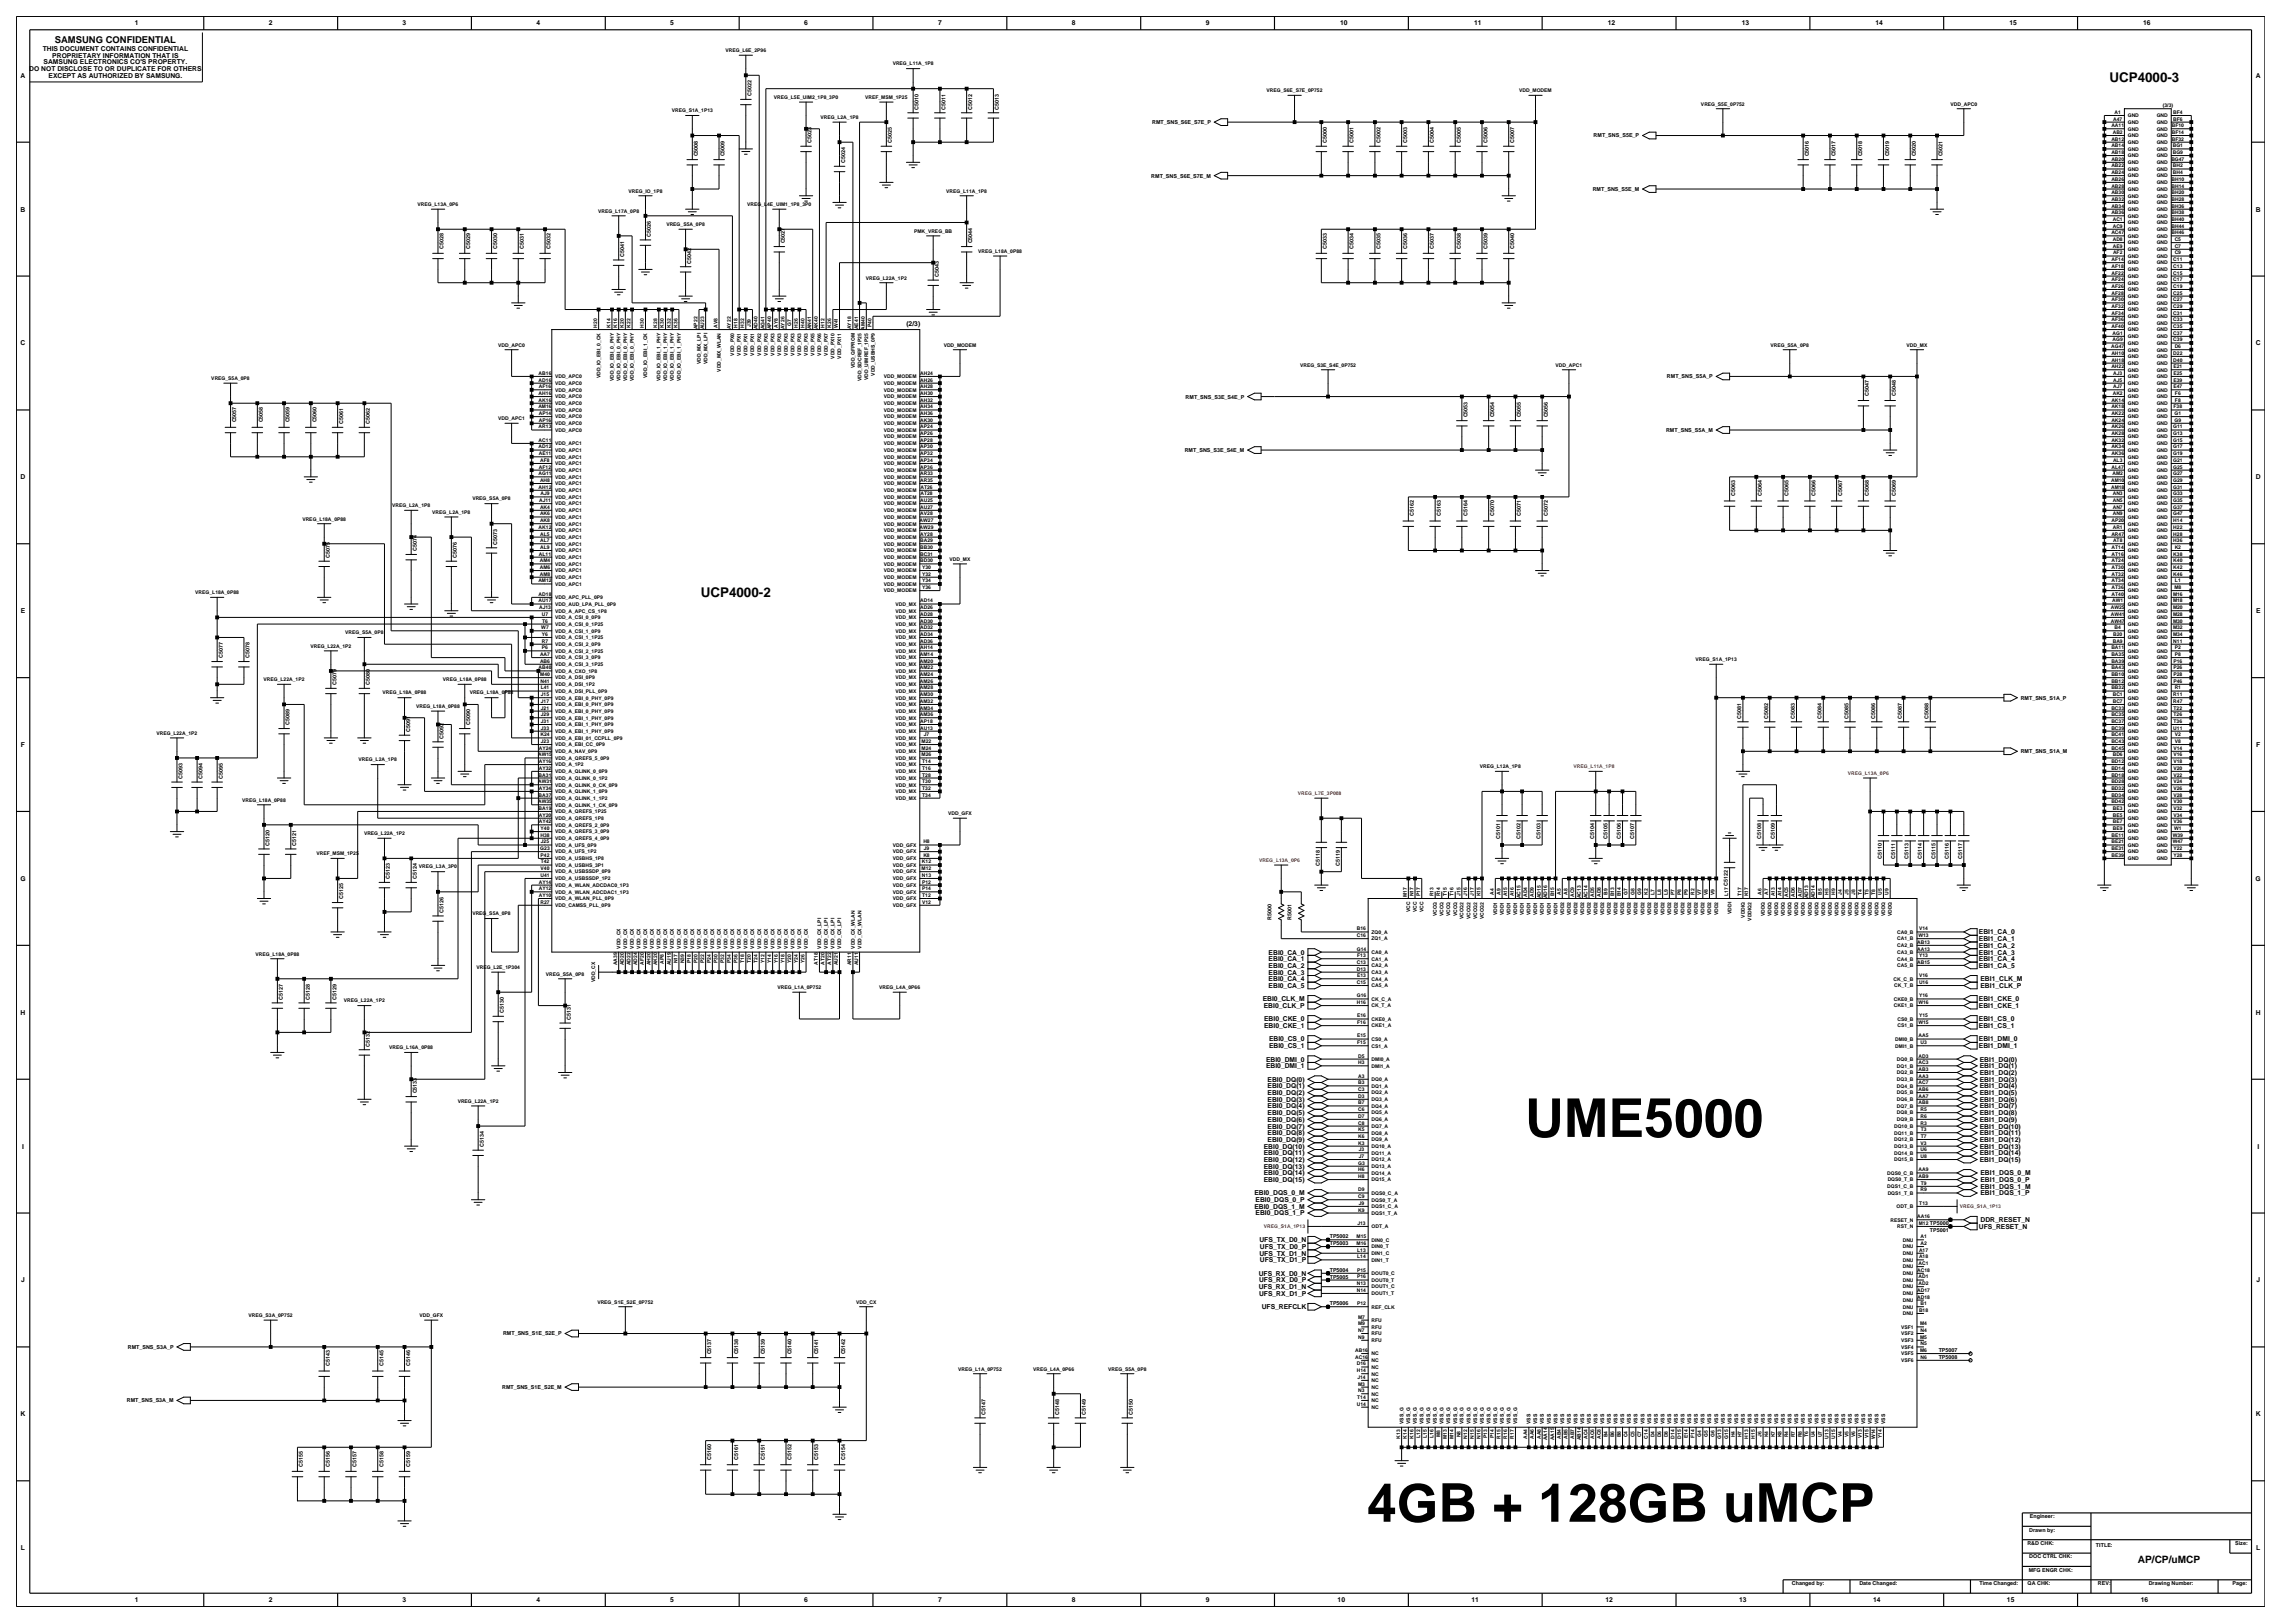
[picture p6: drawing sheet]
<svg xmlns="http://www.w3.org/2000/svg" width="420mm" height="297mm" viewBox="0 0 420 297" stroke-linecap="round" stroke-linejoin="round" font-family="sans-serif">
<defs><g id="words">
<g font-size="9.8">
<text x="279.1" y="208">UME5000</text>
<text x="250.2" y="278.5">4GB + 128GB uMCP</text>
</g>
<g font-size="2.5">
<text x="386" y="15">UCP4000-3</text>
<text x="128.3" y="109.3">UCP4000-2</text>
</g>
<text font-size="1.9" x="391.2" y="286">AP/CP/uMCP</text>
<text font-size="1.7" x="10" y="7.8">SAMSUNG CONFIDENTIAL</text>
<g font-size="1.2">
<text x="24.7" y="4.7">1</text>
<text x="49.2" y="4.7">2</text>
<text x="73.7" y="4.7">3</text>
<text x="98.2" y="4.7">4</text>
<text x="122.7" y="4.7">5</text>
<text x="147.2" y="4.7">6</text>
<text x="171.7" y="4.7">7</text>
<text x="196.2" y="4.7">8</text>
<text x="220.7" y="4.7">9</text>
<text x="245.3" y="4.7">10</text>
<text x="269.8" y="4.7">11</text>
<text x="294.3" y="4.7">12</text>
<text x="318.7" y="4.7">13</text>
<text x="343.2" y="4.7">14</text>
<text x="367.7" y="4.7">15</text>
<text x="392.2" y="4.7">16</text>
<text x="7.8" y="9.3">THIS DOCUMENT CONTAINS CONFIDENTIAL</text>
<text x="8" y="11.8">SAMSUNG ELECTRONICS CO'S PROPERTY.</text>
<text x="9.6" y="10.5">PROPRIETARY INFORMATION THAT IS</text>
<text x="3.8" y="14.2">A</text>
<text x="5.4" y="13">DO NOT DISCLOSE TO OR DUPLICATE FOR OTHERS</text>
<text x="8.9" y="14.2">EXCEPT AS AUTHORIZED BY SAMSUNG.</text>
<text x="412.8" y="14.2">A</text>
<text x="3.8" y="38.7">B</text>
<text x="412.8" y="38.7">B</text>
<text x="165.9" y="59.7">(2/3)</text>
<text x="3.8" y="63.2">C</text>
<text x="412.8" y="63.2">C</text>
<text x="3.8" y="87.7">D</text>
<text x="412.8" y="87.7">D</text>
<text x="3.8" y="112.2">E</text>
<text x="412.9" y="112.2">E</text>
<text x="3.8" y="136.7">F</text>
<text x="412.9" y="136.7">F</text>
<text x="3.7" y="161.2">G</text>
<text x="412.8" y="161.2">G</text>
<text x="362.1" y="171">EBI1_CA_0</text>
<text x="362.1" y="172.2">EBI1_CA_1</text>
<text x="362.1" y="173.4">EBI1_CA_2</text>
<text x="232.2" y="175.9">EBI0_CA_1</text>
<text x="232.2" y="174.7">EBI0_CA_0</text>
<text x="232.2" y="178.3">EBI0_CA_3</text>
<text x="232.2" y="179.5">EBI0_CA_4</text>
<text x="232.2" y="177.1">EBI0_CA_2</text>
<text x="362.1" y="175.9">EBI1_CA_4</text>
<text x="362.1" y="174.7">EBI1_CA_3</text>
<text x="362.1" y="177.1">EBI1_CA_5</text>
<text x="362.4" y="179.5">EBI1_CLK_M</text>
<text x="3.8" y="185.7">H</text>
<text x="231.1" y="183.2">EBI0_CLK_M</text>
<text x="231.3" y="184.5">EBI0_CLK_P</text>
<text x="232.2" y="180.8">EBI0_CA_5</text>
<text x="362.1" y="184.5">EBI1_CKE_1</text>
<text x="362.1" y="183.2">EBI1_CKE_0</text>
<text x="362.4" y="180.8">EBI1_CLK_P</text>
<text x="412.8" y="185.7">H</text>
<text x="231.3" y="186.9">EBI0_CKE_0</text>
<text x="231.3" y="188.1">EBI0_CKE_1</text>
<text x="232.2" y="191.8">EBI0_CS_1</text>
<text x="232.2" y="190.6">EBI0_CS_0</text>
<text x="362.1" y="188.1">EBI1_CS_1</text>
<text x="362.1" y="186.9">EBI1_CS_0</text>
<text x="362.1" y="191.8">EBI1_DMI_1</text>
<text x="362.1" y="190.6">EBI1_DMI_0</text>
<text x="231.7" y="195.5">EBI0_DMI_1</text>
<text x="231.7" y="194.2">EBI0_DMI_0</text>
<text x="232" y="197.9">EBI0_DQ(0)</text>
<text x="362.3" y="195.5">EBI1_DQ(1)</text>
<text x="362.3" y="194.2">EBI1_DQ(0)</text>
<text x="362.3" y="197.9">EBI1_DQ(3)</text>
<text x="362.3" y="196.7">EBI1_DQ(2)</text>
<text x="232" y="201.6">EBI0_DQ(3)</text>
<text x="232" y="199.1">EBI0_DQ(1)</text>
<text x="232" y="202.8">EBI0_DQ(4)</text>
<text x="232" y="200.4">EBI0_DQ(2)</text>
<text x="362.3" y="200.4">EBI1_DQ(5)</text>
<text x="362.3" y="202.8">EBI1_DQ(7)</text>
<text x="362.3" y="199.1">EBI1_DQ(4)</text>
<text x="362.3" y="201.6">EBI1_DQ(6)</text>
<text x="232" y="207.7">EBI0_DQ(8)</text>
<text x="232" y="209">EBI0_DQ(9)</text>
<text x="232" y="204">EBI0_DQ(5)</text>
<text x="232" y="206.5">EBI0_DQ(7)</text>
<text x="232" y="205.3">EBI0_DQ(6)</text>
<text x="362.3" y="204">EBI1_DQ(8)</text>
<text x="362.3" y="205.3">EBI1_DQ(9)</text>
<text x="362.3" y="207.7">EBI1_DQ(11)</text>
<text x="362.3" y="209">EBI1_DQ(12)</text>
<text x="362.3" y="206.5">EBI1_DQ(10)</text>
<text x="4" y="210.2">I</text>
<text x="231.3" y="211.4">EBI0_DQ(11)</text>
<text x="231.3" y="212.6">EBI0_DQ(12)</text>
<text x="231.3" y="210.2">EBI0_DQ(10)</text>
<text x="231.3" y="213.8">EBI0_DQ(13)</text>
<text x="231.3" y="215.1">EBI0_DQ(14)</text>
<text x="362.3" y="210.2">EBI1_DQ(13)</text>
<text x="362.3" y="211.4">EBI1_DQ(14)</text>
<text x="362.3" y="212.6">EBI1_DQ(15)</text>
<text x="362.4" y="215.1">EBI1_DQS_0_M</text>
<text x="413.1" y="210.2">I</text>
<text x="229.6" y="221.2">EBI0_DQS_1_M</text>
<text x="229.6" y="218.7">EBI0_DQS_0_M</text>
<text x="229.8" y="220">EBI0_DQS_0_P</text>
<text x="231.3" y="216.3">EBI0_DQ(15)</text>
<text x="362.4" y="218.7">EBI1_DQS_1_P</text>
<text x="362.4" y="217.5">EBI1_DQS_1_M</text>
<text x="362.4" y="216.3">EBI1_DQS_0_P</text>
<text x="229.8" y="222.4">EBI0_DQS_1_P</text>
<text x="230.5" y="227.3">UFS_TX_D0_N</text>
<text x="362.1" y="224.9">UFS_RESET_N</text>
<text x="362.4" y="223.6">DDR_RESET_N</text>
<text x="230.3" y="233.4">UFS_RX_D0_N</text>
<text x="230.5" y="229.8">UFS_TX_D1_N</text>
<text x="230.6" y="228.5">UFS_TX_D0_P</text>
<text x="230.6" y="231">UFS_TX_D1_P</text>
<text x="3.9" y="234.7">J</text>
<text x="230.3" y="235.9">UFS_RX_D1_N</text>
<text x="230.4" y="237.1">UFS_RX_D1_P</text>
<text x="230.4" y="234.7">UFS_RX_D0_P</text>
<text x="230.9" y="239.6">UFS_REFCLK</text>
<text x="412.9" y="234.7">J</text>
<text x="3.8" y="259.2">K</text>
<text x="412.8" y="259.2">K</text>
<text x="3.8" y="283.7">L</text>
<text x="412.9" y="283.7">L</text>
<text x="24.7" y="293.2">1</text>
<text x="49.2" y="293.2">2</text>
<text x="73.7" y="293.2">3</text>
<text x="98.2" y="293.2">4</text>
<text x="122.7" y="293.2">5</text>
<text x="147.2" y="293.2">6</text>
<text x="171.7" y="293.2">7</text>
<text x="196.2" y="293.2">8</text>
<text x="220.7" y="293.2">9</text>
<text x="244.8" y="293.2">10</text>
<text x="269.3" y="293.2">11</text>
<text x="293.8" y="293.2">12</text>
<text x="318.3" y="293.2">13</text>
<text x="342.8" y="293.2">14</text>
<text x="367.3" y="293.2">15</text>
<text x="391.8" y="293.2">16</text>
</g>
<g font-size="1">
<text x="137.5" y="17.6" transform="rotate(-90 137.5 17.6)">C5022</text>
<text x="168.1" y="20.1" transform="rotate(-90 168.1 20.1)">C5010</text>
<text x="173" y="20.1" transform="rotate(-90 173 20.1)">C5011</text>
<text x="177.9" y="20.1" transform="rotate(-90 177.9 20.1)">C5012</text>
<text x="182.8" y="20.1" transform="rotate(-90 182.8 20.1)">C5013</text>
<text x="210.9" y="22.7">RMT_SNS_S6E_S7E_P</text>
<text x="127.7" y="28.6" transform="rotate(-90 127.7 28.6)">C5008</text>
<text x="132.6" y="28.6" transform="rotate(-90 132.6 28.6)">C5009</text>
<text x="148.5" y="26.2" transform="rotate(-90 148.5 26.2)">C5023</text>
<text x="154.6" y="29.8" transform="rotate(-90 154.6 29.8)">C5024</text>
<text x="163.2" y="26.2" transform="rotate(-90 163.2 26.2)">C5025</text>
<text x="242.8" y="26.2" transform="rotate(-90 242.8 26.2)">C5000</text>
<text x="247.7" y="26.2" transform="rotate(-90 247.7 26.2)">C5001</text>
<text x="252.6" y="26.2" transform="rotate(-90 252.6 26.2)">C5002</text>
<text x="257.5" y="26.2" transform="rotate(-90 257.5 26.2)">C5003</text>
<text x="262.4" y="26.2" transform="rotate(-90 262.4 26.2)">C5004</text>
<text x="267.3" y="26.2" transform="rotate(-90 267.3 26.2)">C5005</text>
<text x="272.2" y="26.2" transform="rotate(-90 272.2 26.2)">C5006</text>
<text x="277.1" y="26.2" transform="rotate(-90 277.1 26.2)">C5007</text>
<text x="291.6" y="25.2">RMT_SNS_S5E_P</text>
<text x="331" y="28.6" transform="rotate(-90 331 28.6)">C5016</text>
<text x="335.9" y="28.6" transform="rotate(-90 335.9 28.6)">C5017</text>
<text x="340.8" y="28.6" transform="rotate(-90 340.8 28.6)">C5018</text>
<text x="345.7" y="28.6" transform="rotate(-90 345.7 28.6)">C5019</text>
<text x="350.6" y="28.6" transform="rotate(-90 350.6 28.6)">C5020</text>
<text x="355.5" y="28.6" transform="rotate(-90 355.5 28.6)">C5021</text>
<text x="210.7" y="32.5">RMT_SNS_S6E_S7E_M</text>
<text x="291.5" y="34.9">RMT_SNS_S5E_M</text>
<text x="81.2" y="45.5" transform="rotate(-90 81.2 45.5)">C5028</text>
<text x="86.1" y="45.5" transform="rotate(-90 86.1 45.5)">C5029</text>
<text x="91" y="45.5" transform="rotate(-90 91 45.5)">C5030</text>
<text x="95.9" y="45.5" transform="rotate(-90 95.9 45.5)">C5031</text>
<text x="100.8" y="45.5" transform="rotate(-90 100.8 45.5)">C5032</text>
<text x="114.2" y="47" transform="rotate(-90 114.2 47)">C5041</text>
<text x="119.1" y="43.3" transform="rotate(-90 119.1 43.3)">C5026</text>
<text x="143.6" y="44.6" transform="rotate(-90 143.6 44.6)">C5027</text>
<text x="177.9" y="44.6" transform="rotate(-90 177.9 44.6)">C5044</text>
<text x="242.8" y="45.5" transform="rotate(-90 242.8 45.5)">C5033</text>
<text x="247.7" y="45.5" transform="rotate(-90 247.7 45.5)">C5034</text>
<text x="252.6" y="45.5" transform="rotate(-90 252.6 45.5)">C5035</text>
<text x="257.5" y="45.5" transform="rotate(-90 257.5 45.5)">C5036</text>
<text x="262.4" y="45.5" transform="rotate(-90 262.4 45.5)">C5037</text>
<text x="267.3" y="45.5" transform="rotate(-90 267.3 45.5)">C5038</text>
<text x="272.2" y="45.5" transform="rotate(-90 272.2 45.5)">C5039</text>
<text x="277.1" y="45.5" transform="rotate(-90 277.1 45.5)">C5040</text>
<text x="126.5" y="48.2" transform="rotate(-90 126.5 48.2)">C5042</text>
<text x="171.8" y="50.7" transform="rotate(-90 171.8 50.7)">C5043</text>
<text x="305.1" y="69.2">RMT_SNS_S5A_P</text>
<text x="43.2" y="77.3" transform="rotate(-90 43.2 77.3)">C5057</text>
<text x="48.1" y="77.3" transform="rotate(-90 48.1 77.3)">C5058</text>
<text x="53" y="77.3" transform="rotate(-90 53 77.3)">C5059</text>
<text x="57.9" y="77.3" transform="rotate(-90 57.9 77.3)">C5060</text>
<text x="62.8" y="77.6" transform="rotate(-90 62.8 77.6)">C5061</text>
<text x="67.7" y="77.6" transform="rotate(-90 67.7 77.6)">C5062</text>
<text x="217" y="72.9">RMT_SNS_S3E_S4E_P</text>
<text x="268.6" y="76.4" transform="rotate(-90 268.6 76.4)">C5053</text>
<text x="273.4" y="76.4" transform="rotate(-90 273.4 76.4)">C5054</text>
<text x="278.3" y="76.4" transform="rotate(-90 278.3 76.4)">C5055</text>
<text x="283.2" y="76.4" transform="rotate(-90 283.2 76.4)">C5056</text>
<text x="342" y="72.4" transform="rotate(-90 342 72.4)">C5047</text>
<text x="346.9" y="72.4" transform="rotate(-90 346.9 72.4)">C5048</text>
<text x="216.8" y="82.7">RMT_SNS_S3E_S4E_M</text>
<text x="304.9" y="79">RMT_SNS_S5A_M</text>
<text x="258.7" y="94.5" transform="rotate(-90 258.7 94.5)">C5162</text>
<text x="263.7" y="94.5" transform="rotate(-90 263.7 94.5)">C5163</text>
<text x="268.6" y="94.5" transform="rotate(-90 268.6 94.5)">C5164</text>
<text x="273.4" y="94.5" transform="rotate(-90 273.4 94.5)">C5070</text>
<text x="278.3" y="94.5" transform="rotate(-90 278.3 94.5)">C5071</text>
<text x="283.2" y="94.5" transform="rotate(-90 283.2 94.5)">C5072</text>
<text x="317.5" y="90.8" transform="rotate(-90 317.5 90.8)">C5063</text>
<text x="322.4" y="90.8" transform="rotate(-90 322.4 90.8)">C5064</text>
<text x="327.3" y="90.8" transform="rotate(-90 327.3 90.8)">C5065</text>
<text x="332.2" y="90.8" transform="rotate(-90 332.2 90.8)">C5066</text>
<text x="337.1" y="90.8" transform="rotate(-90 337.1 90.8)">C5067</text>
<text x="342" y="90.8" transform="rotate(-90 342 90.8)">C5068</text>
<text x="346.9" y="90.8" transform="rotate(-90 346.9 90.8)">C5069</text>
<text x="76.3" y="100.9" transform="rotate(-90 76.3 100.9)">C5074</text>
<text x="91" y="99.7" transform="rotate(-90 91 99.7)">C5073</text>
<text x="60.3" y="102.1" transform="rotate(-90 60.3 102.1)">C5075</text>
<text x="83.6" y="102.1" transform="rotate(-90 83.6 102.1)">C5076</text>
<text x="40.7" y="120.5" transform="rotate(-90 40.7 120.5)">C5077</text>
<text x="45.7" y="120.5" transform="rotate(-90 45.7 120.5)">C5078</text>
<text x="61.6" y="125.4" transform="rotate(-90 61.6 125.4)">C5079</text>
<text x="67.7" y="125.4" transform="rotate(-90 67.7 125.4)">C5080</text>
<text x="318.7" y="131.5" transform="rotate(-90 318.7 131.5)">C5081</text>
<text x="323.6" y="131.5" transform="rotate(-90 323.6 131.5)">C5082</text>
<text x="328.5" y="131.5" transform="rotate(-90 328.5 131.5)">C5083</text>
<text x="333.4" y="131.5" transform="rotate(-90 333.4 131.5)">C5084</text>
<text x="338.3" y="131.5" transform="rotate(-90 338.3 131.5)">C5085</text>
<text x="343.2" y="131.5" transform="rotate(-90 343.2 131.5)">C5086</text>
<text x="348.1" y="131.5" transform="rotate(-90 348.1 131.5)">C5087</text>
<text x="353" y="131.5" transform="rotate(-90 353 131.5)">C5088</text>
<text x="369.8" y="128">RMT_SNS_S1A_P</text>
<text x="53" y="132.7" transform="rotate(-90 53 132.7)">C5089</text>
<text x="75" y="133.9" transform="rotate(-90 75 133.9)">C5091</text>
<text x="81.2" y="135.2" transform="rotate(-90 81.2 135.2)">C5092</text>
<text x="86.1" y="132.7" transform="rotate(-90 86.1 132.7)">C5090</text>
<text x="369.8" y="137.8">RMT_SNS_S1A_M</text>
<text x="33.4" y="142.5" transform="rotate(-90 33.4 142.5)">C5093</text>
<text x="37.1" y="142.5" transform="rotate(-90 37.1 142.5)">C5094</text>
<text x="40.7" y="142.5" transform="rotate(-90 40.7 142.5)">C5095</text>
<text x="49.3" y="154.8" transform="rotate(-90 49.3 154.8)">C5120</text>
<text x="54.2" y="154.8" transform="rotate(-90 54.2 154.8)">C5121</text>
<text x="274.6" y="153.5" transform="rotate(-90 274.6 153.5)">C5101</text>
<text x="278.3" y="153.5" transform="rotate(-90 278.3 153.5)">C5102</text>
<text x="281.9" y="153.5" transform="rotate(-90 281.9 153.5)">C5103</text>
<text x="291.7" y="153.5" transform="rotate(-90 291.7 153.5)">C5104</text>
<text x="294.2" y="153.5" transform="rotate(-90 294.2 153.5)">C5105</text>
<text x="296.6" y="153.5" transform="rotate(-90 296.6 153.5)">C5106</text>
<text x="299.1" y="153.5" transform="rotate(-90 299.1 153.5)">C5107</text>
<text x="322.3" y="153.5" transform="rotate(-90 322.3 153.5)">C5108</text>
<text x="324.8" y="153.5" transform="rotate(-90 324.8 153.5)">C5109</text>
<text x="71.4" y="160.9" transform="rotate(-90 71.4 160.9)">C5123</text>
<text x="76.3" y="160.9" transform="rotate(-90 76.3 160.9)">C5124</text>
<text x="241.5" y="158.4" transform="rotate(-90 241.5 158.4)">C5118</text>
<text x="245.2" y="158.4" transform="rotate(-90 245.2 158.4)">C5119</text>
<text x="344.4" y="157.2" transform="rotate(-90 344.4 157.2)">C5110</text>
<text x="346.8" y="157.2" transform="rotate(-90 346.8 157.2)">C5111</text>
<text x="349.3" y="157.2" transform="rotate(-90 349.3 157.2)">C5113</text>
<text x="351.7" y="157.2" transform="rotate(-90 351.7 157.2)">C5114</text>
<text x="354.2" y="157.2" transform="rotate(-90 354.2 157.2)">C5115</text>
<text x="356.6" y="157.2" transform="rotate(-90 356.6 157.2)">C5116</text>
<text x="359.1" y="157.2" transform="rotate(-90 359.1 157.2)">C5117</text>
<text x="62.8" y="164.6" transform="rotate(-90 62.8 164.6)">C5125</text>
<text x="81.2" y="167" transform="rotate(-90 81.2 167)">C5126</text>
<text x="232.7" y="168.3" transform="rotate(-90 232.7 168.3)">R5000</text>
<text x="236.3" y="168.3" transform="rotate(-90 236.3 168.3)">R5001</text>
<text x="51.8" y="182.9" transform="rotate(-90 51.8 182.9)">C5127</text>
<text x="56.7" y="182.9" transform="rotate(-90 56.7 182.9)">C5128</text>
<text x="61.6" y="182.9" transform="rotate(-90 61.6 182.9)">C5129</text>
<text x="92.2" y="185.4" transform="rotate(-90 92.2 185.4)">C5130</text>
<text x="67.7" y="191.5" transform="rotate(-90 67.7 191.5)">C5132</text>
<text x="104.4" y="186.6" transform="rotate(-90 104.4 186.6)">C5131</text>
<text x="76.3" y="200.1" transform="rotate(-90 76.3 200.1)">C5133</text>
<text x="88.5" y="209.9" transform="rotate(-90 88.5 209.9)">C5134</text>
<text x="243.3" y="227.8">TP5003</text>
<text x="243.3" y="226.6">TP5002</text>
<text x="353.2" y="225.4">TP5001</text>
<text x="243.3" y="234">TP5005</text>
<text x="243.3" y="232.7">TP5004</text>
<text x="243.3" y="238.9">TP5006</text>
<text x="92.1" y="244.4">RMT_SNS_S1E_S2E_P</text>
<text x="23.4" y="246.8">RMT_SNS_S3A_P</text>
<text x="60.3" y="250" transform="rotate(-90 60.3 250)">C5143</text>
<text x="70.2" y="250" transform="rotate(-90 70.2 250)">C5145</text>
<text x="75" y="250" transform="rotate(-90 75 250)">C5146</text>
<text x="130.2" y="247.8" transform="rotate(-90 130.2 247.8)">C5137</text>
<text x="135.1" y="247.8" transform="rotate(-90 135.1 247.8)">C5138</text>
<text x="140" y="247.8" transform="rotate(-90 140 247.8)">C5139</text>
<text x="144.9" y="247.8" transform="rotate(-90 144.9 247.8)">C5140</text>
<text x="149.8" y="247.8" transform="rotate(-90 149.8 247.8)">C5141</text>
<text x="154.6" y="247.8" transform="rotate(-90 154.6 247.8)">C5142</text>
<text x="354.8" y="247.4">TP5007</text>
<text x="354.8" y="248.7">TP5008</text>
<text x="23.2" y="256.6">RMT_SNS_S3A_M</text>
<text x="91.9" y="254.2">RMT_SNS_S1E_S2E_M</text>
<text x="180.4" y="258.9" transform="rotate(-90 180.4 258.9)">C5147</text>
<text x="193.8" y="258.9" transform="rotate(-90 193.8 258.9)">C5148</text>
<text x="198.7" y="258.9" transform="rotate(-90 198.7 258.9)">C5149</text>
<text x="207.3" y="258.9" transform="rotate(-90 207.3 258.9)">C5150</text>
<text x="55.4" y="268.4" transform="rotate(-90 55.4 268.4)">C5155</text>
<text x="60.3" y="268.4" transform="rotate(-90 60.3 268.4)">C5156</text>
<text x="65.2" y="268.4" transform="rotate(-90 65.2 268.4)">C5157</text>
<text x="70.2" y="268.4" transform="rotate(-90 70.2 268.4)">C5158</text>
<text x="75" y="268.4" transform="rotate(-90 75 268.4)">C5159</text>
<text x="130.2" y="267.1" transform="rotate(-90 130.2 267.1)">C5160</text>
<text x="135.1" y="267.1" transform="rotate(-90 135.1 267.1)">C5161</text>
<text x="140" y="267.1" transform="rotate(-90 140 267.1)">C5151</text>
<text x="144.9" y="267.1" transform="rotate(-90 144.9 267.1)">C5152</text>
<text x="149.8" y="267.1" transform="rotate(-90 149.8 267.1)">C5153</text>
<text x="154.6" y="267.1" transform="rotate(-90 154.6 267.1)">C5154</text>
<text x="371.4" y="280.2">Drawn by:</text>
<text x="371.5" y="277.8">Engineer:</text>
<text x="371" y="282.7">R&amp;D CHK:</text>
<text x="371.3" y="287.6">MFG ENGR CHK:</text>
<text x="371.4" y="285.2">DOC CTRL CHK:</text>
<text x="383.6" y="283">TITLE:</text>
<text x="409.1" y="282.7">Size:</text>
<text x="327.9" y="290.1">Changed by:</text>
<text x="340.3" y="290.1">Date Changed:</text>
<text x="362.2" y="290.1">Time Changed:</text>
<text x="371.1" y="290.1">QA CHK:</text>
<text x="383.9" y="290.1">REV:</text>
<text x="393.2" y="290.1">Drawing Number:</text>
<text x="408.6" y="290.1">Page:</text>
</g>
<g font-size=".9">
<text x="132.8" y="9.5">VREG_L6E_2P96</text>
<text x="163.4" y="12">VREG_L11A_1P8</text>
<text x="231.8" y="16.9">VREG_S6E_S7E_0P752</text>
<text x="278" y="16.9">VDD_MODEM</text>
<text x="122.9" y="20.5">VREG_S1A_1P13</text>
<text x="141.6" y="18.1">VREG_L5E_UIM2_1P8_3P0</text>
<text x="150.1" y="21.8">VREG_L2A_1P8</text>
<text x="158.3" y="18.1">VREF_MSM_1P25</text>
<text x="311.3" y="19.3">VREG_S5E_0P752</text>
<text x="356.9" y="19.3">VDD_APC0</text>
<text x="386.4" y="23.3">AA11</text>
<text x="386.7" y="22.1">A47</text>
<text x="387" y="20.8">A1</text>
<text x="389.4" y="21.5">GND</text>
<text x="389.4" y="22.7">GND</text>
<text x="389.4" y="23.9">GND</text>
<text x="394.7" y="23.9">GND</text>
<text x="394.7" y="21.5">GND</text>
<text x="394.7" y="22.7">GND</text>
<text x="395.8" y="19.6">(3/3)</text>
<text x="397.4" y="23.3">BF10</text>
<text x="397.7" y="20.8">BF4</text>
<text x="397.7" y="22.1">BF6</text>
<text x="386.4" y="29.4">AB20</text>
<text x="386.4" y="25.7">AB12</text>
<text x="386.4" y="27">AB14</text>
<text x="386.4" y="28.2">AB18</text>
<text x="386.6" y="24.5">AB2</text>
<text x="389.4" y="25.1">GND</text>
<text x="389.4" y="26.3">GND</text>
<text x="389.4" y="27.6">GND</text>
<text x="389.4" y="28.8">GND</text>
<text x="394.7" y="28.8">GND</text>
<text x="394.7" y="25.1">GND</text>
<text x="394.7" y="26.3">GND</text>
<text x="394.7" y="27.6">GND</text>
<text x="397.4" y="29.4">BG47</text>
<text x="397.4" y="24.5">BF14</text>
<text x="397.4" y="25.7">BF32</text>
<text x="397.6" y="28.2">BG9</text>
<text x="397.6" y="27">BG1</text>
<text x="115" y="35.2">VREG_IO_1P8</text>
<text x="173.2" y="35.2">VREG_L11A_1P8</text>
<text x="386.4" y="30.6">AB22</text>
<text x="386.4" y="31.9">AB24</text>
<text x="386.4" y="33.1">AB26</text>
<text x="386.4" y="34.3">AB28</text>
<text x="386.4" y="35.5">AB30</text>
<text x="389.4" y="30">GND</text>
<text x="389.4" y="31.3">GND</text>
<text x="389.4" y="32.5">GND</text>
<text x="389.4" y="33.7">GND</text>
<text x="389.4" y="34.9">GND</text>
<text x="394.7" y="32.5">GND</text>
<text x="394.7" y="30">GND</text>
<text x="394.7" y="33.7">GND</text>
<text x="394.7" y="34.9">GND</text>
<text x="394.7" y="31.3">GND</text>
<text x="397.4" y="33.1">BH10</text>
<text x="397.4" y="34.3">BH14</text>
<text x="397.4" y="35.5">BH20</text>
<text x="397.7" y="31.9">BH4</text>
<text x="397.7" y="30.6">BH2</text>
<text x="76.4" y="37.7">VREG_L13A_0P6</text>
<text x="109.5" y="38.9">VREG_L17A_0P8</text>
<text x="121.9" y="41.4">VREG_S5A_0P8</text>
<text x="136.7" y="37.7">VREG_L4E_UIM1_1P8_3P0</text>
<text x="386.4" y="38">AB34</text>
<text x="386.4" y="39.2">AB36</text>
<text x="386.4" y="36.8">AB32</text>
<text x="386.6" y="40.4">AC1</text>
<text x="386.6" y="41.7">AC9</text>
<text x="389.4" y="38.6">GND</text>
<text x="389.4" y="39.8">GND</text>
<text x="389.4" y="41">GND</text>
<text x="389.4" y="36.2">GND</text>
<text x="389.4" y="37.4">GND</text>
<text x="394.7" y="39.8">GND</text>
<text x="394.7" y="41">GND</text>
<text x="394.7" y="36.2">GND</text>
<text x="394.7" y="37.4">GND</text>
<text x="394.7" y="38.6">GND</text>
<text x="397.4" y="39.2">BH38</text>
<text x="397.4" y="40.4">BH40</text>
<text x="397.4" y="41.7">BH44</text>
<text x="397.4" y="36.8">BH28</text>
<text x="397.4" y="38">BH36</text>
<text x="167.3" y="42.6">PMK_VREG_BB</text>
<text x="179" y="46.3">VREG_L18A_0P88</text>
<text x="386.4" y="42.9">AC47</text>
<text x="386.4" y="47.8">AF14</text>
<text x="386.6" y="44.1">AD8</text>
<text x="386.7" y="45.3">AE9</text>
<text x="386.7" y="46.6">AF2</text>
<text x="389.4" y="47.2">GND</text>
<text x="389.4" y="43.5">GND</text>
<text x="389.4" y="42.3">GND</text>
<text x="389.4" y="44.7">GND</text>
<text x="389.4" y="45.9">GND</text>
<text x="394.7" y="44.7">GND</text>
<text x="394.7" y="45.9">GND</text>
<text x="394.7" y="47.2">GND</text>
<text x="394.7" y="42.3">GND</text>
<text x="394.7" y="43.5">GND</text>
<text x="397.4" y="42.9">BH46</text>
<text x="397.7" y="47.8">C11</text>
<text x="398" y="44.1">C5</text>
<text x="398" y="45.3">C7</text>
<text x="398" y="46.6">C9</text>
<text x="158.5" y="51.1">VREG_L22A_1P2</text>
<text x="386.4" y="49">AF18</text>
<text x="386.4" y="50.2">AF22</text>
<text x="386.4" y="51.5">AF24</text>
<text x="386.4" y="52.7">AF26</text>
<text x="386.4" y="53.9">AF28</text>
<text x="389.4" y="49.6">GND</text>
<text x="389.4" y="50.8">GND</text>
<text x="389.4" y="52.1">GND</text>
<text x="389.4" y="53.3">GND</text>
<text x="389.4" y="48.4">GND</text>
<text x="394.7" y="52.1">GND</text>
<text x="394.7" y="53.3">GND</text>
<text x="394.7" y="48.4">GND</text>
<text x="394.7" y="49.6">GND</text>
<text x="394.7" y="50.8">GND</text>
<text x="397.7" y="51.5">C17</text>
<text x="397.7" y="52.7">C19</text>
<text x="397.7" y="53.9">C25</text>
<text x="397.7" y="49">C13</text>
<text x="397.7" y="50.2">C15</text>
<text x="109.3" y="59.9" transform="rotate(-90 109.3 59.9)">H20</text>
<text x="111.7" y="59.9" transform="rotate(-90 111.7 59.9)">K14</text>
<text x="112.9" y="59.9" transform="rotate(-90 112.9 59.9)">K16</text>
<text x="114.2" y="59.9" transform="rotate(-90 114.2 59.9)">K20</text>
<text x="115.4" y="59.9" transform="rotate(-90 115.4 59.9)">K22</text>
<text x="117.8" y="59.9" transform="rotate(-90 117.8 59.9)">H30</text>
<text x="120.3" y="59.9" transform="rotate(-90 120.3 59.9)">K28</text>
<text x="121.5" y="59.9" transform="rotate(-90 121.5 59.9)">K30</text>
<text x="122.7" y="59.9" transform="rotate(-90 122.7 59.9)">K32</text>
<text x="124" y="59.9" transform="rotate(-90 124 59.9)">K36</text>
<text x="131.3" y="60" transform="rotate(-90 131.3 60)">AV8</text>
<text x="135" y="59.9" transform="rotate(-90 135 59.9)">H18</text>
<text x="136.2" y="59.9" transform="rotate(-90 136.2 59.9)">H32</text>
<text x="137.4" y="59.9" transform="rotate(-90 137.4 59.9)">J39</text>
<text x="142.3" y="60" transform="rotate(-90 142.3 60)">AY8</text>
<text x="144.8" y="59.7" transform="rotate(-90 144.8 59.7)">G7</text>
<text x="146" y="59.9" transform="rotate(-90 146 59.9)">H26</text>
<text x="147.2" y="59.9" transform="rotate(-90 147.2 59.9)">H40</text>
<text x="150.9" y="59.9" transform="rotate(-90 150.9 59.9)">H12</text>
<text x="152.1" y="59.9" transform="rotate(-90 152.1 59.9)">K26</text>
<text x="159.5" y="59.9" transform="rotate(-90 159.5 59.9)">P40</text>
<text x="386.4" y="57.6">AF34</text>
<text x="386.4" y="58.8">AF36</text>
<text x="386.4" y="55.1">AF30</text>
<text x="386.4" y="56.4">AF32</text>
<text x="389.4" y="58.2">GND</text>
<text x="389.4" y="59.4">GND</text>
<text x="389.4" y="54.5">GND</text>
<text x="389.4" y="55.8">GND</text>
<text x="389.4" y="57">GND</text>
<text x="394.7" y="54.5">GND</text>
<text x="394.7" y="55.8">GND</text>
<text x="394.7" y="57">GND</text>
<text x="394.7" y="58.2">GND</text>
<text x="394.7" y="59.4">GND</text>
<text x="397.7" y="55.1">C27</text>
<text x="397.7" y="56.4">C29</text>
<text x="397.7" y="57.6">C31</text>
<text x="397.7" y="58.8">C33</text>
<text x="91.2" y="63.4">VDD_APC0</text>
<text x="127.6" y="60.2" transform="rotate(-90 127.6 60.2)">AP22</text>
<text x="128.9" y="60.3" transform="rotate(-90 128.9 60.3)">AU23</text>
<text x="133.7" y="60.2" transform="rotate(-90 133.7 60.2)">AY22</text>
<text x="134.4" y="65.1" transform="rotate(-90 134.4 65.1)">VDD_PX0</text>
<text x="135.6" y="65.1" transform="rotate(-90 135.6 65.1)">VDD_PX1</text>
<text x="136.8" y="65.1" transform="rotate(-90 136.8 65.1)">VDD_PX1</text>
<text x="138" y="65.1" transform="rotate(-90 138 65.1)">VDD_PX1</text>
<text x="138.7" y="60.3" transform="rotate(-90 138.7 60.3)">AD40</text>
<text x="139.3" y="65.1" transform="rotate(-90 139.3 65.1)">VDD_PX2</text>
<text x="139.9" y="60.3" transform="rotate(-90 139.9 60.3)">AG41</text>
<text x="140.5" y="65.1" transform="rotate(-90 140.5 65.1)">VDD_PX3</text>
<text x="141.1" y="60.2" transform="rotate(-90 141.1 60.2)">AP40</text>
<text x="141.7" y="65.1" transform="rotate(-90 141.7 65.1)">VDD_PX3</text>
<text x="142.9" y="65.1" transform="rotate(-90 142.9 65.1)">VDD_PX3</text>
<text x="143.6" y="60.2" transform="rotate(-90 143.6 60.2)">AY26</text>
<text x="144.2" y="65.1" transform="rotate(-90 144.2 65.1)">VDD_PX3</text>
<text x="145.4" y="65.1" transform="rotate(-90 145.4 65.1)">VDD_PX3</text>
<text x="146.6" y="65.1" transform="rotate(-90 146.6 65.1)">VDD_PX3</text>
<text x="147.8" y="65.1" transform="rotate(-90 147.8 65.1)">VDD_PX3</text>
<text x="148.5" y="60.3" transform="rotate(-90 148.5 60.3)">AN41</text>
<text x="149.1" y="65.1" transform="rotate(-90 149.1 65.1)">VDD_PX5</text>
<text x="149.7" y="60.3" transform="rotate(-90 149.7 60.3)">AK40</text>
<text x="150.3" y="65.1" transform="rotate(-90 150.3 65.1)">VDD_PX6</text>
<text x="151.5" y="65.1" transform="rotate(-90 151.5 65.1)">VDD_PX7</text>
<text x="152.7" y="65.6" transform="rotate(-90 152.7 65.6)">VDD_PX10</text>
<text x="153.3" y="60" transform="rotate(-90 153.3 60)">W41</text>
<text x="154" y="65.6" transform="rotate(-90 154 65.6)">VDD_PX11</text>
<text x="155.8" y="60.2" transform="rotate(-90 155.8 60.2)">AY18</text>
<text x="157" y="60.2" transform="rotate(-90 157 60.2)">AE41</text>
<text x="158.3" y="60.3" transform="rotate(-90 158.3 60.3)">AM40</text>
<text x="172.7" y="63.4">VDD_MODEM</text>
<text x="324" y="63.4">VREG_S5A_0P8</text>
<text x="348.9" y="63.4">VDD_MX</text>
<text x="386.4" y="63.7">AG47</text>
<text x="386.4" y="64.9">AH10</text>
<text x="386.4" y="60">AF40</text>
<text x="386.6" y="61.3">AG1</text>
<text x="386.6" y="62.5">AG9</text>
<text x="389.4" y="60.6">GND</text>
<text x="389.4" y="61.9">GND</text>
<text x="389.4" y="64.3">GND</text>
<text x="389.4" y="63.1">GND</text>
<text x="389.4" y="65.5">GND</text>
<text x="394.7" y="61.9">GND</text>
<text x="394.7" y="63.1">GND</text>
<text x="394.7" y="65.5">GND</text>
<text x="394.7" y="64.3">GND</text>
<text x="394.7" y="60.6">GND</text>
<text x="397.7" y="61.3">C37</text>
<text x="397.7" y="62.5">C39</text>
<text x="397.7" y="64.9">D22</text>
<text x="397.7" y="60">C35</text>
<text x="398" y="63.7">D6</text>
<text x="38.7" y="69.5">VREG_S5A_0P8</text>
<text x="98.6" y="69.8">AD16</text>
<text x="98.6" y="68.6">AB16</text>
<text x="98.6" y="71.1">AF16</text>
<text x="101.6" y="71.7">VDD_APC0</text>
<text x="101.6" y="70.4">VDD_APC0</text>
<text x="101.6" y="69.2">VDD_APC0</text>
<text x="109.9" y="69.2" transform="rotate(-90 109.9 69.2)">VDD_IO_EBI_0_CK</text>
<text x="112.3" y="69.8" transform="rotate(-90 112.3 69.8)">VDD_IO_EBI_0_PHY</text>
<text x="113.6" y="69.8" transform="rotate(-90 113.6 69.8)">VDD_IO_EBI_0_PHY</text>
<text x="114.8" y="69.8" transform="rotate(-90 114.8 69.8)">VDD_IO_EBI_0_PHY</text>
<text x="116" y="69.8" transform="rotate(-90 116 69.8)">VDD_IO_EBI_0_PHY</text>
<text x="118.5" y="69.2" transform="rotate(-90 118.5 69.2)">VDD_IO_EBI_1_CK</text>
<text x="120.9" y="69.8" transform="rotate(-90 120.9 69.8)">VDD_IO_EBI_1_PHY</text>
<text x="122.1" y="69.8" transform="rotate(-90 122.1 69.8)">VDD_IO_EBI_1_PHY</text>
<text x="123.3" y="69.8" transform="rotate(-90 123.3 69.8)">VDD_IO_EBI_1_PHY</text>
<text x="124.6" y="69.8" transform="rotate(-90 124.6 69.8)">VDD_IO_EBI_1_PHY</text>
<text x="128.2" y="66.7" transform="rotate(-90 128.2 66.7)">VDD_MX_LPI</text>
<text x="129.5" y="66.7" transform="rotate(-90 129.5 66.7)">VDD_MX_LPI</text>
<text x="131.9" y="68" transform="rotate(-90 131.9 68)">VDD_MX_WLAN</text>
<text x="156.4" y="67.4" transform="rotate(-90 156.4 67.4)">VDD_QFPROM</text>
<text x="157.6" y="69.8" transform="rotate(-90 157.6 69.8)">VDD_SDCREF_1P25</text>
<text x="158.9" y="69.5" transform="rotate(-90 158.9 69.5)">VDD_UIMREF_1P25</text>
<text x="160.1" y="68.7" transform="rotate(-90 160.1 68.7)">VDD_USBHS_0P9</text>
<text x="161.8" y="69.2">VDD_MODEM</text>
<text x="161.8" y="70.4">VDD_MODEM</text>
<text x="161.8" y="71.7">VDD_MODEM</text>
<text x="168.4" y="68.6">AH24</text>
<text x="168.4" y="69.8">AH26</text>
<text x="168.4" y="71.1">AH28</text>
<text x="237.9" y="67.1">VREG_S3E_S4E_0P752</text>
<text x="284.7" y="67.1">VDD_APC1</text>
<text x="386.4" y="67.4">AH22</text>
<text x="386.4" y="66.2">AH18</text>
<text x="386.7" y="68.6">AJ3</text>
<text x="386.7" y="69.8">AJ5</text>
<text x="386.7" y="71.1">AJ7</text>
<text x="389.4" y="68">GND</text>
<text x="389.4" y="69.2">GND</text>
<text x="389.4" y="70.4">GND</text>
<text x="389.4" y="71.7">GND</text>
<text x="389.4" y="66.8">GND</text>
<text x="394.7" y="68">GND</text>
<text x="394.7" y="69.2">GND</text>
<text x="394.7" y="70.4">GND</text>
<text x="394.7" y="71.7">GND</text>
<text x="394.7" y="66.8">GND</text>
<text x="397.7" y="66.2">D40</text>
<text x="397.8" y="67.4">E21</text>
<text x="397.8" y="68.6">E25</text>
<text x="397.8" y="69.8">E39</text>
<text x="397.8" y="71.1">E47</text>
<text x="91.2" y="76.9">VDD_APC1</text>
<text x="98.5" y="74.7">AM16</text>
<text x="98.6" y="73.5">AK16</text>
<text x="98.6" y="72.3">AH16</text>
<text x="98.6" y="75.9">AP14</text>
<text x="98.6" y="77.2">AP16</text>
<text x="101.6" y="76.6">VDD_APC0</text>
<text x="101.6" y="77.8">VDD_APC0</text>
<text x="101.6" y="75.3">VDD_APC0</text>
<text x="101.6" y="74.1">VDD_APC0</text>
<text x="101.6" y="72.9">VDD_APC0</text>
<text x="161.8" y="77.8">VDD_MODEM</text>
<text x="161.8" y="72.9">VDD_MODEM</text>
<text x="161.8" y="74.1">VDD_MODEM</text>
<text x="161.8" y="75.3">VDD_MODEM</text>
<text x="161.8" y="76.6">VDD_MODEM</text>
<text x="168.4" y="77.2">AK30</text>
<text x="168.4" y="72.3">AH30</text>
<text x="168.4" y="73.5">AH32</text>
<text x="168.4" y="74.7">AH34</text>
<text x="168.4" y="75.9">AH36</text>
<text x="386.4" y="77.2">AK24</text>
<text x="386.4" y="73.5">AK14</text>
<text x="386.4" y="74.7">AK18</text>
<text x="386.4" y="75.9">AK22</text>
<text x="386.6" y="72.3">AK2</text>
<text x="389.4" y="77.8">GND</text>
<text x="389.4" y="74.1">GND</text>
<text x="389.4" y="75.3">GND</text>
<text x="389.4" y="72.9">GND</text>
<text x="389.4" y="76.6">GND</text>
<text x="394.7" y="77.8">GND</text>
<text x="394.7" y="75.3">GND</text>
<text x="394.7" y="72.9">GND</text>
<text x="394.7" y="74.1">GND</text>
<text x="394.7" y="76.6">GND</text>
<text x="397.8" y="74.7">F38</text>
<text x="398" y="77.2">G9</text>
<text x="398" y="75.9">G1</text>
<text x="398" y="72.3">F6</text>
<text x="398" y="73.5">F8</text>
<text x="98.6" y="78.4">AR13</text>
<text x="98.6" y="80.9">AC11</text>
<text x="98.6" y="82.1">AD12</text>
<text x="98.6" y="83.3">AE11</text>
<text x="101.6" y="79">VDD_APC0</text>
<text x="101.6" y="83.9">VDD_APC1</text>
<text x="101.6" y="81.5">VDD_APC1</text>
<text x="101.6" y="82.7">VDD_APC1</text>
<text x="161.8" y="83.9">VDD_MODEM</text>
<text x="161.8" y="79">VDD_MODEM</text>
<text x="161.8" y="80.2">VDD_MODEM</text>
<text x="161.8" y="81.5">VDD_MODEM</text>
<text x="161.8" y="82.7">VDD_MODEM</text>
<text x="168.4" y="82.1">AP30</text>
<text x="168.4" y="83.3">AP32</text>
<text x="168.4" y="78.4">AP24</text>
<text x="168.4" y="79.6">AP26</text>
<text x="168.4" y="80.9">AP28</text>
<text x="386.4" y="78.4">AK26</text>
<text x="386.4" y="79.6">AK28</text>
<text x="386.4" y="80.9">AK32</text>
<text x="386.4" y="82.1">AK34</text>
<text x="386.4" y="83.3">AK36</text>
<text x="389.4" y="79">GND</text>
<text x="389.4" y="80.2">GND</text>
<text x="389.4" y="81.5">GND</text>
<text x="389.4" y="82.7">GND</text>
<text x="389.4" y="83.9">GND</text>
<text x="394.7" y="79">GND</text>
<text x="394.7" y="80.2">GND</text>
<text x="394.7" y="81.5">GND</text>
<text x="394.7" y="82.7">GND</text>
<text x="394.7" y="83.9">GND</text>
<text x="397.7" y="78.4">G11</text>
<text x="397.7" y="79.6">G13</text>
<text x="397.7" y="80.9">G15</text>
<text x="397.7" y="82.1">G17</text>
<text x="397.7" y="83.3">G19</text>
<text x="98.6" y="87">AG11</text>
<text x="98.6" y="89.4">AH12</text>
<text x="98.6" y="85.8">AF12</text>
<text x="98.8" y="88.2">AH8</text>
<text x="98.9" y="84.5">AF8</text>
<text x="101.6" y="88.8">VDD_APC1</text>
<text x="101.6" y="85.1">VDD_APC1</text>
<text x="101.6" y="87.6">VDD_APC1</text>
<text x="101.6" y="86.4">VDD_APC1</text>
<text x="161.8" y="88.8">VDD_MODEM</text>
<text x="161.8" y="85.1">VDD_MODEM</text>
<text x="161.8" y="86.4">VDD_MODEM</text>
<text x="161.8" y="87.6">VDD_MODEM</text>
<text x="168.4" y="87">AR33</text>
<text x="168.4" y="88.2">AR35</text>
<text x="168.4" y="84.5">AP34</text>
<text x="168.4" y="85.8">AP36</text>
<text x="168.4" y="89.4">AT26</text>
<text x="386.3" y="88.2">AM10</text>
<text x="386.3" y="89.4">AM18</text>
<text x="386.4" y="85.8">AL47</text>
<text x="386.6" y="87">AM2</text>
<text x="386.7" y="84.5">AL3</text>
<text x="389.4" y="88.8">GND</text>
<text x="389.4" y="87.6">GND</text>
<text x="389.4" y="85.1">GND</text>
<text x="389.4" y="86.4">GND</text>
<text x="394.7" y="88.8">GND</text>
<text x="394.7" y="85.1">GND</text>
<text x="394.7" y="86.4">GND</text>
<text x="394.7" y="87.6">GND</text>
<text x="397.7" y="88.2">G29</text>
<text x="397.7" y="89.4">G31</text>
<text x="397.7" y="84.5">G21</text>
<text x="397.7" y="85.8">G25</text>
<text x="397.7" y="87">G27</text>
<text x="55.3" y="95.2">VREG_L18A_0P88</text>
<text x="71.8" y="92.8">VREG_L2A_1P8</text>
<text x="79.1" y="94">VREG_L2A_1P8</text>
<text x="86.4" y="91.6">VREG_S5A_0P8</text>
<text x="98.7" y="91.9">AJ11</text>
<text x="98.8" y="93.1">AK4</text>
<text x="98.8" y="94.3">AK6</text>
<text x="98.8" y="95.5">AK8</text>
<text x="98.9" y="90.6">AJ9</text>
<text x="101.6" y="94.9">VDD_APC1</text>
<text x="101.6" y="92.5">VDD_APC1</text>
<text x="101.6" y="91.3">VDD_APC1</text>
<text x="101.6" y="93.7">VDD_APC1</text>
<text x="101.6" y="90">VDD_APC1</text>
<text x="161.8" y="92.5">VDD_MODEM</text>
<text x="161.8" y="93.7">VDD_MODEM</text>
<text x="161.8" y="94.9">VDD_MODEM</text>
<text x="161.8" y="90">VDD_MODEM</text>
<text x="161.8" y="91.3">VDD_MODEM</text>
<text x="168.3" y="95.5">AW27</text>
<text x="168.4" y="91.9">AU25</text>
<text x="168.4" y="93.1">AU27</text>
<text x="168.4" y="94.3">AV28</text>
<text x="168.4" y="90.6">AT28</text>
<text x="386.4" y="95.5">AP20</text>
<text x="386.6" y="90.6">AN3</text>
<text x="386.6" y="91.9">AN5</text>
<text x="386.6" y="93.1">AN7</text>
<text x="386.6" y="94.3">AN9</text>
<text x="389.4" y="90">GND</text>
<text x="389.4" y="91.3">GND</text>
<text x="389.4" y="92.5">GND</text>
<text x="389.4" y="93.7">GND</text>
<text x="389.4" y="94.9">GND</text>
<text x="394.7" y="90">GND</text>
<text x="394.7" y="91.3">GND</text>
<text x="394.7" y="92.5">GND</text>
<text x="394.7" y="93.7">GND</text>
<text x="394.7" y="94.9">GND</text>
<text x="397.7" y="90.6">G33</text>
<text x="397.7" y="91.9">G35</text>
<text x="397.7" y="93.1">G37</text>
<text x="397.7" y="94.3">G47</text>
<text x="397.7" y="95.5">H14</text>
<text x="98.6" y="96.8">AK12</text>
<text x="98.6" y="101.7">AL11</text>
<text x="98.9" y="98">AL5</text>
<text x="98.9" y="99.2">AL7</text>
<text x="98.9" y="100.4">AL9</text>
<text x="101.6" y="96.2">VDD_APC1</text>
<text x="101.6" y="98.6">VDD_APC1</text>
<text x="101.6" y="99.8">VDD_APC1</text>
<text x="101.6" y="101.1">VDD_APC1</text>
<text x="101.6" y="97.4">VDD_APC1</text>
<text x="161.8" y="99.8">VDD_MODEM</text>
<text x="161.8" y="101.1">VDD_MODEM</text>
<text x="161.8" y="98.6">VDD_MODEM</text>
<text x="161.8" y="96.2">VDD_MODEM</text>
<text x="161.8" y="97.4">VDD_MODEM</text>
<text x="168.3" y="96.8">AW29</text>
<text x="168.4" y="100.4">BB30</text>
<text x="168.4" y="101.7">BC31</text>
<text x="168.4" y="99.2">BA29</text>
<text x="168.4" y="98">AY28</text>
<text x="386.4" y="98">AR47</text>
<text x="386.4" y="100.4">AT14</text>
<text x="386.4" y="101.7">AT16</text>
<text x="386.6" y="96.8">AR1</text>
<text x="386.7" y="99.2">AT8</text>
<text x="389.4" y="99.8">GND</text>
<text x="389.4" y="97.4">GND</text>
<text x="389.4" y="98.6">GND</text>
<text x="389.4" y="101.1">GND</text>
<text x="389.4" y="96.2">GND</text>
<text x="394.7" y="97.4">GND</text>
<text x="394.7" y="98.6">GND</text>
<text x="394.7" y="99.8">GND</text>
<text x="394.7" y="101.1">GND</text>
<text x="394.7" y="96.2">GND</text>
<text x="397.7" y="96.8">H22</text>
<text x="397.7" y="98">H28</text>
<text x="397.7" y="99.2">H36</text>
<text x="397.7" y="101.7">K38</text>
<text x="398" y="100.4">K2</text>
<text x="98.5" y="106.6">AM12</text>
<text x="98.8" y="102.9">AM4</text>
<text x="98.8" y="104.1">AM6</text>
<text x="98.8" y="105.4">AM8</text>
<text x="101.6" y="103.5">VDD_APC1</text>
<text x="101.6" y="104.7">VDD_APC1</text>
<text x="101.6" y="106">VDD_APC1</text>
<text x="101.6" y="102.3">VDD_APC1</text>
<text x="101.6" y="107.2">VDD_APC1</text>
<text x="161.8" y="107.2">VDD_MODEM</text>
<text x="161.8" y="104.7">VDD_MODEM</text>
<text x="161.8" y="106">VDD_MODEM</text>
<text x="161.8" y="102.3">VDD_MODEM</text>
<text x="161.8" y="103.5">VDD_MODEM</text>
<text x="168.4" y="102.9">BD30</text>
<text x="168.7" y="105.4">Y32</text>
<text x="168.7" y="106.6">Y34</text>
<text x="168.7" y="107.8">Y36</text>
<text x="168.7" y="104.1">Y30</text>
<text x="173.8" y="102.6">VDD_MX</text>
<text x="386.4" y="107.8">AT36</text>
<text x="386.4" y="102.9">AT24</text>
<text x="386.4" y="104.1">AT30</text>
<text x="386.4" y="105.4">AT32</text>
<text x="386.4" y="106.6">AT34</text>
<text x="389.4" y="102.3">GND</text>
<text x="389.4" y="103.5">GND</text>
<text x="389.4" y="104.7">GND</text>
<text x="389.4" y="106">GND</text>
<text x="389.4" y="107.2">GND</text>
<text x="394.7" y="107.2">GND</text>
<text x="394.7" y="102.3">GND</text>
<text x="394.7" y="103.5">GND</text>
<text x="394.7" y="104.7">GND</text>
<text x="394.7" y="106">GND</text>
<text x="397.7" y="102.9">K40</text>
<text x="397.7" y="104.1">K42</text>
<text x="397.7" y="105.4">K46</text>
<text x="397.9" y="107.8">M8</text>
<text x="398" y="106.6">L1</text>
<text x="35.7" y="108.7">VREG_L18A_0P88</text>
<text x="98.6" y="110.2">AU17</text>
<text x="98.6" y="109">AD18</text>
<text x="98.7" y="111.5">AJ13</text>
<text x="99.2" y="112.7">U7</text>
<text x="99.2" y="113.9">T6</text>
<text x="101.6" y="113.3">VDD_A_CSI_0_0P9</text>
<text x="101.6" y="110.9">VDD_AUD_LPA_PLL_0P9</text>
<text x="101.6" y="112.1">VDD_A_APC_CS_1P8</text>
<text x="101.6" y="109.6">VDD_APC_PLL_0P9</text>
<text x="161.8" y="108.4">VDD_MODEM</text>
<text x="163.9" y="110.9">VDD_MX</text>
<text x="163.9" y="112.1">VDD_MX</text>
<text x="163.9" y="113.3">VDD_MX</text>
<text x="168.4" y="113.9">AD30</text>
<text x="168.4" y="111.5">AD26</text>
<text x="168.4" y="112.7">AD28</text>
<text x="168.4" y="110.2">AD14</text>
<text x="386.3" y="111.5">AW25</text>
<text x="386.3" y="112.7">AW41</text>
<text x="386.3" y="113.9">AW47</text>
<text x="386.4" y="109">AT40</text>
<text x="386.5" y="110.2">AW1</text>
<text x="389.4" y="108.4">GND</text>
<text x="389.4" y="109.6">GND</text>
<text x="389.4" y="110.9">GND</text>
<text x="389.4" y="112.1">GND</text>
<text x="389.4" y="113.3">GND</text>
<text x="394.7" y="108.4">GND</text>
<text x="394.7" y="109.6">GND</text>
<text x="394.7" y="110.9">GND</text>
<text x="394.7" y="112.1">GND</text>
<text x="394.7" y="113.3">GND</text>
<text x="397.7" y="109">M16</text>
<text x="397.7" y="110.2">M18</text>
<text x="397.7" y="111.5">M20</text>
<text x="397.7" y="112.7">M28</text>
<text x="397.7" y="113.9">M30</text>
<text x="56.8" y="118.5">VREG_L22A_1P2</text>
<text x="63.2" y="116.1">VREG_S5A_0P8</text>
<text x="99.1" y="115.1">W7</text>
<text x="99.2" y="117.6">R7</text>
<text x="99.2" y="116.4">Y6</text>
<text x="99.2" y="118.8">P6</text>
<text x="101.6" y="117">VDD_A_CSI_1_1P25</text>
<text x="101.6" y="114.5">VDD_A_CSI_0_1P25</text>
<text x="101.6" y="115.8">VDD_A_CSI_1_0P9</text>
<text x="101.6" y="119.4">VDD_A_CSI_2_1P25</text>
<text x="101.6" y="118.2">VDD_A_CSI_2_0P9</text>
<text x="163.9" y="119.4">VDD_MX</text>
<text x="163.9" y="115.8">VDD_MX</text>
<text x="163.9" y="117">VDD_MX</text>
<text x="163.9" y="118.2">VDD_MX</text>
<text x="163.9" y="114.5">VDD_MX</text>
<text x="168.4" y="118.8">AH14</text>
<text x="168.4" y="115.1">AD32</text>
<text x="168.4" y="116.4">AD34</text>
<text x="168.4" y="117.6">AD36</text>
<text x="386.4" y="118.8">BA11</text>
<text x="386.6" y="117.6">BA9</text>
<text x="386.7" y="116.4">B20</text>
<text x="387" y="115.1">B4</text>
<text x="389.4" y="115.8">GND</text>
<text x="389.4" y="119.4">GND</text>
<text x="389.4" y="118.2">GND</text>
<text x="389.4" y="114.5">GND</text>
<text x="389.4" y="117">GND</text>
<text x="394.7" y="118.2">GND</text>
<text x="394.7" y="119.4">GND</text>
<text x="394.7" y="114.5">GND</text>
<text x="394.7" y="115.8">GND</text>
<text x="394.7" y="117">GND</text>
<text x="397.7" y="115.1">M32</text>
<text x="397.7" y="116.4">M34</text>
<text x="397.7" y="117.6">N11</text>
<text x="398" y="118.8">P2</text>
<text x="48.2" y="124.6">VREG_L22A_1P2</text>
<text x="81.1" y="124.6">VREG_L18A_0P88</text>
<text x="98.6" y="122.5">AB40</text>
<text x="98.8" y="120">AA7</text>
<text x="98.8" y="121.3">AB6</text>
<text x="98.9" y="123.7">M40</text>
<text x="98.9" y="124.9">N41</text>
<text x="101.6" y="124.3">VDD_A_DSI_0P9</text>
<text x="101.6" y="125.5">VDD_A_DSI_1P2</text>
<text x="101.6" y="120.7">VDD_A_CSI_3_0P9</text>
<text x="101.6" y="123.1">VDD_A_CXO_1P8</text>
<text x="101.6" y="121.9">VDD_A_CSI_3_1P25</text>
<text x="163.9" y="120.7">VDD_MX</text>
<text x="163.9" y="121.9">VDD_MX</text>
<text x="163.9" y="123.1">VDD_MX</text>
<text x="163.9" y="124.3">VDD_MX</text>
<text x="163.9" y="125.5">VDD_MX</text>
<text x="168.3" y="120">AM14</text>
<text x="168.3" y="121.3">AM20</text>
<text x="168.3" y="122.5">AM22</text>
<text x="168.3" y="123.7">AM24</text>
<text x="168.3" y="124.9">AM26</text>
<text x="310.3" y="121">VREG_S1A_1P13</text>
<text x="386.4" y="120">BA35</text>
<text x="386.4" y="121.3">BA39</text>
<text x="386.4" y="122.5">BA43</text>
<text x="386.4" y="123.7">BB10</text>
<text x="386.4" y="124.9">BB12</text>
<text x="389.4" y="120.7">GND</text>
<text x="389.4" y="121.9">GND</text>
<text x="389.4" y="123.1">GND</text>
<text x="389.4" y="124.3">GND</text>
<text x="389.4" y="125.5">GND</text>
<text x="394.7" y="121.9">GND</text>
<text x="394.7" y="123.1">GND</text>
<text x="394.7" y="124.3">GND</text>
<text x="394.7" y="125.5">GND</text>
<text x="394.7" y="120.7">GND</text>
<text x="397.8" y="121.3">P16</text>
<text x="397.8" y="122.5">P26</text>
<text x="397.8" y="123.7">P28</text>
<text x="397.8" y="124.9">P46</text>
<text x="398" y="120">P8</text>
<text x="70" y="127.1">VREG_L18A_0P88</text>
<text x="76.1" y="129.5">VREG_L18A_0P88</text>
<text x="86" y="127.1">VREG_L18A_0P88</text>
<text x="99" y="126.2">L41</text>
<text x="99" y="129.8">J21</text>
<text x="99" y="131.1">J29</text>
<text x="99" y="127.4">J15</text>
<text x="99" y="128.6">J17</text>
<text x="101.6" y="126.8">VDD_A_DSI_PLL_0P9</text>
<text x="101.6" y="131.7">VDD_A_EBI_1_PHY_0P9</text>
<text x="101.6" y="128">VDD_A_EBI_0_PHY_0P9</text>
<text x="101.6" y="129.2">VDD_A_EBI_0_PHY_0P9</text>
<text x="101.6" y="130.5">VDD_A_EBI_0_PHY_0P9</text>
<text x="163.9" y="129.2">VDD_MX</text>
<text x="163.9" y="130.5">VDD_MX</text>
<text x="163.9" y="131.7">VDD_MX</text>
<text x="163.9" y="126.8">VDD_MX</text>
<text x="163.9" y="128">VDD_MX</text>
<text x="168.3" y="127.4">AM30</text>
<text x="168.3" y="128.6">AM32</text>
<text x="168.3" y="129.8">AM34</text>
<text x="168.3" y="131.1">AM36</text>
<text x="168.3" y="126.2">AM28</text>
<text x="386.4" y="126.2">BB32</text>
<text x="386.4" y="129.8">BC33</text>
<text x="386.4" y="131.1">BC35</text>
<text x="386.6" y="128.6">BC7</text>
<text x="386.6" y="127.4">BC1</text>
<text x="389.4" y="129.2">GND</text>
<text x="389.4" y="126.8">GND</text>
<text x="389.4" y="128">GND</text>
<text x="389.4" y="130.5">GND</text>
<text x="389.4" y="131.7">GND</text>
<text x="394.7" y="126.8">GND</text>
<text x="394.7" y="128">GND</text>
<text x="394.7" y="129.2">GND</text>
<text x="394.7" y="130.5">GND</text>
<text x="394.7" y="131.7">GND</text>
<text x="397.7" y="127.4">R11</text>
<text x="397.7" y="128.6">R47</text>
<text x="397.8" y="129.8">T22</text>
<text x="397.8" y="131.1">T26</text>
<text x="398" y="126.2">R1</text>
<text x="28.6" y="134.4">VREG_L22A_1P2</text>
<text x="98.6" y="137.2">AY24</text>
<text x="98.9" y="134.7">K24</text>
<text x="99" y="136">J23</text>
<text x="99" y="132.3">J31</text>
<text x="99" y="133.5">J33</text>
<text x="101.6" y="135.4">VDD_A_EBI_01_CCPLL_0P9</text>
<text x="101.6" y="136.6">VDD_A_EBI_CC_0P9</text>
<text x="101.6" y="132.9">VDD_A_EBI_1_PHY_0P9</text>
<text x="101.6" y="134.1">VDD_A_EBI_1_PHY_0P9</text>
<text x="101.6" y="137.8">VDD_A_NAV_0P9</text>
<text x="163.9" y="136.6">VDD_MX</text>
<text x="163.9" y="137.8">VDD_MX</text>
<text x="163.9" y="135.4">VDD_MX</text>
<text x="163.9" y="134.1">VDD_MX</text>
<text x="163.9" y="132.9">VDD_MX</text>
<text x="168.4" y="133.5">AU13</text>
<text x="168.4" y="132.3">AP18</text>
<text x="168.7" y="137.2">M24</text>
<text x="168.7" y="136">M22</text>
<text x="169.1" y="134.7">J7</text>
<text x="386.4" y="137.2">BC45</text>
<text x="386.4" y="132.3">BC37</text>
<text x="386.4" y="133.5">BC39</text>
<text x="386.4" y="134.7">BC41</text>
<text x="386.4" y="136">BC43</text>
<text x="389.4" y="137.8">GND</text>
<text x="389.4" y="132.9">GND</text>
<text x="389.4" y="134.1">GND</text>
<text x="389.4" y="135.4">GND</text>
<text x="389.4" y="136.6">GND</text>
<text x="394.7" y="136.6">GND</text>
<text x="394.7" y="135.4">GND</text>
<text x="394.7" y="132.9">GND</text>
<text x="394.7" y="134.1">GND</text>
<text x="394.7" y="137.8">GND</text>
<text x="397.7" y="133.5">U11</text>
<text x="397.8" y="137.2">V14</text>
<text x="397.8" y="132.3">T36</text>
<text x="398" y="136">V8</text>
<text x="398" y="134.7">V2</text>
<text x="65.6" y="139.3">VREG_L2A_1P8</text>
<text x="98.5" y="138.4">AW15</text>
<text x="98.5" y="143.3">AW31</text>
<text x="98.6" y="142.1">BA31</text>
<text x="98.6" y="140.9">AY32</text>
<text x="98.6" y="139.6">AY16</text>
<text x="101.6" y="142.7">VDD_A_QLINK_0_1P2</text>
<text x="101.6" y="140.2">VDD_A_1P2</text>
<text x="101.6" y="141.5">VDD_A_QLINK_0_0P9</text>
<text x="101.6" y="139">VDD_A_QREFS_5_0P9</text>
<text x="101.6" y="143.9">VDD_A_QLINK_0_CK_0P9</text>
<text x="163.9" y="142.7">VDD_MX</text>
<text x="163.9" y="143.9">VDD_MX</text>
<text x="163.9" y="140.2">VDD_MX</text>
<text x="163.9" y="141.5">VDD_MX</text>
<text x="163.9" y="139">VDD_MX</text>
<text x="168.7" y="138.4">M26</text>
<text x="168.8" y="140.9">T16</text>
<text x="168.8" y="142.1">T28</text>
<text x="168.8" y="143.3">T30</text>
<text x="168.8" y="139.6">T14</text>
<text x="270.8" y="140.6">VREG_L12A_1P8</text>
<text x="386.4" y="139.6">BD12</text>
<text x="386.4" y="140.9">BD14</text>
<text x="386.4" y="142.1">BD18</text>
<text x="386.4" y="143.3">BD28</text>
<text x="386.6" y="138.4">BD6</text>
<text x="389.4" y="139">GND</text>
<text x="389.4" y="140.2">GND</text>
<text x="389.4" y="141.5">GND</text>
<text x="389.4" y="142.7">GND</text>
<text x="389.4" y="143.9">GND</text>
<text x="394.7" y="139">GND</text>
<text x="394.7" y="140.2">GND</text>
<text x="394.7" y="141.5">GND</text>
<text x="394.7" y="142.7">GND</text>
<text x="394.7" y="143.9">GND</text>
<text x="397.8" y="138.4">V16</text>
<text x="397.8" y="139.6">V18</text>
<text x="397.8" y="140.9">V20</text>
<text x="397.8" y="142.1">V22</text>
<text x="397.8" y="143.3">V24</text>
<text x="44.3" y="146.7">VREG_L18A_0P88</text>
<text x="98.5" y="147">AW35</text>
<text x="98.6" y="148.2">BA19</text>
<text x="98.6" y="145.8">BA37</text>
<text x="98.6" y="144.5">AY34</text>
<text x="98.6" y="149.4">AY20</text>
<text x="101.6" y="145.1">VDD_A_QLINK_1_0P9</text>
<text x="101.6" y="148.8">VDD_A_QREFS_1P25</text>
<text x="101.6" y="146.4">VDD_A_QLINK_1_1P2</text>
<text x="101.6" y="147.6">VDD_A_QLINK_1_CK_0P9</text>
<text x="163.9" y="145.1">VDD_MX</text>
<text x="163.9" y="146.4">VDD_MX</text>
<text x="168.8" y="144.5">T32</text>
<text x="168.8" y="145.8">T34</text>
<text x="173.5" y="149.1">VDD_GFX</text>
<text x="386.4" y="147">BD42</text>
<text x="386.4" y="144.5">BD32</text>
<text x="386.4" y="145.8">BD34</text>
<text x="386.7" y="148.2">BE3</text>
<text x="386.7" y="149.4">BE5</text>
<text x="389.4" y="147.6">GND</text>
<text x="389.4" y="148.8">GND</text>
<text x="389.4" y="145.1">GND</text>
<text x="389.4" y="146.4">GND</text>
<text x="394.7" y="147.6">GND</text>
<text x="394.7" y="148.8">GND</text>
<text x="394.7" y="145.1">GND</text>
<text x="394.7" y="146.4">GND</text>
<text x="397.8" y="147">V30</text>
<text x="397.8" y="148.2">V32</text>
<text x="397.8" y="149.4">V34</text>
<text x="397.8" y="144.5">V26</text>
<text x="397.8" y="145.8">V28</text>
<text x="66.6" y="152.8">VREG_L22A_1P2</text>
<text x="98.6" y="150.7">AY42</text>
<text x="98.9" y="155.6">G23</text>
<text x="98.9" y="153.1">H38</text>
<text x="98.9" y="151.9">Y40</text>
<text x="99" y="154.3">J25</text>
<text x="101.6" y="152.5">VDD_A_QREFS_3_0P9</text>
<text x="101.6" y="155">VDD_A_UFS_0P9</text>
<text x="101.6" y="153.7">VDD_A_QREFS_4_0P9</text>
<text x="101.6" y="151.3">VDD_A_QREFS_2_0P9</text>
<text x="101.6" y="150">VDD_A_QREFS_1P8</text>
<text x="163.4" y="155">VDD_GFX</text>
<text x="169" y="154.3">H8</text>
<text x="169.1" y="155.6">J9</text>
<text x="386.4" y="153.1">BE11</text>
<text x="386.4" y="154.3">BE21</text>
<text x="386.4" y="155.6">BE31</text>
<text x="386.7" y="150.7">BE7</text>
<text x="386.7" y="151.9">BE9</text>
<text x="389.4" y="151.3">GND</text>
<text x="389.4" y="152.5">GND</text>
<text x="389.4" y="153.7">GND</text>
<text x="389.4" y="155">GND</text>
<text x="389.4" y="150">GND</text>
<text x="394.7" y="150">GND</text>
<text x="394.7" y="151.3">GND</text>
<text x="394.7" y="152.5">GND</text>
<text x="394.7" y="153.7">GND</text>
<text x="394.7" y="155">GND</text>
<text x="397.6" y="153.1">W39</text>
<text x="397.6" y="154.3">W47</text>
<text x="397.8" y="155.6">Y22</text>
<text x="397.8" y="150.7">V36</text>
<text x="397.9" y="151.9">W1</text>
<text x="57.9" y="156.5">VREF_MSM_1P25</text>
<text x="76.7" y="158.9">VREG_L3A_3P0</text>
<text x="98.6" y="161.7">AY14</text>
<text x="98.9" y="160.5">U41</text>
<text x="98.9" y="159.2">V40</text>
<text x="98.9" y="156.8">P42</text>
<text x="99" y="158">T42</text>
<text x="101.6" y="161.1">VDD_A_USBSSDP_1P2</text>
<text x="101.6" y="159.8">VDD_A_USBSSDP_0P9</text>
<text x="101.6" y="158.6">VDD_A_USBHS_3P1</text>
<text x="101.6" y="157.4">VDD_A_USBHS_1P8</text>
<text x="101.6" y="156.2">VDD_A_UFS_1P2</text>
<text x="163.4" y="161.1">VDD_GFX</text>
<text x="163.4" y="157.4">VDD_GFX</text>
<text x="163.4" y="159.8">VDD_GFX</text>
<text x="163.4" y="158.6">VDD_GFX</text>
<text x="163.4" y="156.2">VDD_GFX</text>
<text x="168.7" y="159.2">M12</text>
<text x="168.7" y="160.5">N13</text>
<text x="168.7" y="158">K12</text>
<text x="168.7" y="161.7">P12</text>
<text x="169" y="156.8">K8</text>
<text x="386.4" y="156.8">BE39</text>
<text x="389.4" y="156.2">GND</text>
<text x="389.4" y="157.4">GND</text>
<text x="394.7" y="156.2">GND</text>
<text x="394.7" y="157.4">GND</text>
<text x="397.8" y="156.8">Y28</text>
<text x="86.4" y="167.5">VREG_S5A_0P8</text>
<text x="98.6" y="164.1">AY10</text>
<text x="98.6" y="162.9">AY12</text>
<text x="98.9" y="165.4">R27</text>
<text x="101.6" y="166">VDD_CAMSS_PLL_0P9</text>
<text x="101.6" y="164.7">VDD_A_WLAN_PLL_0P9</text>
<text x="101.6" y="163.5">VDD_A_WLAN_ADCDAC1_1P3</text>
<text x="101.6" y="162.3">VDD_A_WLAN_ADCDAC0_1P3</text>
<text x="163.4" y="166">VDD_GFX</text>
<text x="163.4" y="164.7">VDD_GFX</text>
<text x="163.4" y="162.3">VDD_GFX</text>
<text x="163.4" y="163.5">VDD_GFX</text>
<text x="168.7" y="165.4">V12</text>
<text x="168.7" y="162.9">P14</text>
<text x="168.8" y="164.1">T12</text>
<text x="257.5" y="164.1" transform="rotate(-90 257.5 164.1)">M17</text>
<text x="258.1" y="167" transform="rotate(-90 258.1 167)">VCC</text>
<text x="258.7" y="164" transform="rotate(-90 258.7 164)">N17</text>
<text x="259.3" y="167" transform="rotate(-90 259.3 167)">VCC</text>
<text x="259.9" y="164" transform="rotate(-90 259.9 164)">P17</text>
<text x="260.5" y="167" transform="rotate(-90 260.5 167)">VCC</text>
<text x="262.4" y="164" transform="rotate(-90 262.4 164)">R13</text>
<text x="263" y="167.7" transform="rotate(-90 263 167.7)">VCCQ</text>
<text x="263.6" y="164" transform="rotate(-90 263.6 164)">R14</text>
<text x="264.2" y="167.7" transform="rotate(-90 264.2 167.7)">VCCQ</text>
<text x="264.8" y="164" transform="rotate(-90 264.8 164)">T15</text>
<text x="265.4" y="167.7" transform="rotate(-90 265.4 167.7)">VCCQ</text>
<text x="266" y="164" transform="rotate(-90 266 164)">T16</text>
<text x="266.6" y="167.7" transform="rotate(-90 266.6 167.7)">VCCQ</text>
<text x="267.3" y="164" transform="rotate(-90 267.3 164)">J15</text>
<text x="268.5" y="164" transform="rotate(-90 268.5 164)">J16</text>
<text x="269.7" y="164" transform="rotate(-90 269.7 164)">J17</text>
<text x="270.9" y="164" transform="rotate(-90 270.9 164)">K15</text>
<text x="273.4" y="163.8" transform="rotate(-90 273.4 163.8)">A4</text>
<text x="274" y="167.5" transform="rotate(-90 274 167.5)">VDD1</text>
<text x="274.6" y="163.8" transform="rotate(-90 274.6 163.8)">A9</text>
<text x="275.2" y="167.5" transform="rotate(-90 275.2 167.5)">VDD1</text>
<text x="275.8" y="164" transform="rotate(-90 275.8 164)">A15</text>
<text x="276.4" y="167.5" transform="rotate(-90 276.4 167.5)">VDD1</text>
<text x="277" y="164" transform="rotate(-90 277 164)">A16</text>
<text x="277.7" y="167.5" transform="rotate(-90 277.7 167.5)">VDD1</text>
<text x="278.3" y="164.4" transform="rotate(-90 278.3 164.4)">AC15</text>
<text x="278.9" y="167.5" transform="rotate(-90 278.9 167.5)">VDD1</text>
<text x="279.5" y="164.1" transform="rotate(-90 279.5 164.1)">AD4</text>
<text x="280.1" y="167.5" transform="rotate(-90 280.1 167.5)">VDD1</text>
<text x="280.7" y="164.1" transform="rotate(-90 280.7 164.1)">AD9</text>
<text x="281.3" y="167.5" transform="rotate(-90 281.3 167.5)">VDD1</text>
<text x="282" y="164.4" transform="rotate(-90 282 164.4)">AD15</text>
<text x="282.6" y="167.5" transform="rotate(-90 282.6 167.5)">VDD1</text>
<text x="283.2" y="164.4" transform="rotate(-90 283.2 164.4)">AD16</text>
<text x="283.8" y="167.5" transform="rotate(-90 283.8 167.5)">VDD1</text>
<text x="284.4" y="164" transform="rotate(-90 284.4 164)">B15</text>
<text x="285" y="167.5" transform="rotate(-90 285 167.5)">VDD1</text>
<text x="285.6" y="163.8" transform="rotate(-90 285.6 163.8)">A5</text>
<text x="286.2" y="167.5" transform="rotate(-90 286.2 167.5)">VDD2</text>
<text x="286.8" y="163.8" transform="rotate(-90 286.8 163.8)">A8</text>
<text x="287.5" y="167.5" transform="rotate(-90 287.5 167.5)">VDD2</text>
<text x="288.1" y="164.1" transform="rotate(-90 288.1 164.1)">AC9</text>
<text x="288.7" y="167.5" transform="rotate(-90 288.7 167.5)">VDD2</text>
<text x="289.3" y="164.4" transform="rotate(-90 289.3 164.4)">AC13</text>
<text x="289.9" y="167.5" transform="rotate(-90 289.9 167.5)">VDD2</text>
<text x="290.5" y="164.4" transform="rotate(-90 290.5 164.4)">AC14</text>
<text x="291.1" y="167.5" transform="rotate(-90 291.1 167.5)">VDD2</text>
<text x="291.7" y="164.1" transform="rotate(-90 291.7 164.1)">AD5</text>
<text x="292.4" y="167.5" transform="rotate(-90 292.4 167.5)">VDD2</text>
<text x="293" y="164.1" transform="rotate(-90 293 164.1)">AD8</text>
<text x="293.6" y="167.5" transform="rotate(-90 293.6 167.5)">VDD2</text>
<text x="294.2" y="163.8" transform="rotate(-90 294.2 163.8)">B9</text>
<text x="294.8" y="167.5" transform="rotate(-90 294.8 167.5)">VDD2</text>
<text x="295.4" y="164" transform="rotate(-90 295.4 164)">B13</text>
<text x="296" y="167.5" transform="rotate(-90 296 167.5)">VDD2</text>
<text x="296.6" y="164" transform="rotate(-90 296.6 164)">B14</text>
<text x="297.3" y="167.5" transform="rotate(-90 297.3 167.5)">VDD2</text>
<text x="297.9" y="163.8" transform="rotate(-90 297.9 163.8)">G7</text>
<text x="298.5" y="167.5" transform="rotate(-90 298.5 167.5)">VDD2</text>
<text x="299.1" y="163.8" transform="rotate(-90 299.1 163.8)">G8</text>
<text x="299.7" y="167.5" transform="rotate(-90 299.7 167.5)">VDD2</text>
<text x="300.3" y="163.8" transform="rotate(-90 300.3 163.8)">G9</text>
<text x="300.9" y="167.5" transform="rotate(-90 300.9 167.5)">VDD2</text>
<text x="301.5" y="163.8" transform="rotate(-90 301.5 163.8)">K2</text>
<text x="302.1" y="167.5" transform="rotate(-90 302.1 167.5)">VDD2</text>
<text x="302.8" y="163.7" transform="rotate(-90 302.8 163.7)">L7</text>
<text x="303.4" y="167.5" transform="rotate(-90 303.4 167.5)">VDD2</text>
<text x="304" y="163.7" transform="rotate(-90 304 163.7)">L8</text>
<text x="304.6" y="167.5" transform="rotate(-90 304.6 167.5)">VDD2</text>
<text x="305.2" y="163.7" transform="rotate(-90 305.2 163.7)">L9</text>
<text x="305.8" y="167.5" transform="rotate(-90 305.8 167.5)">VDD2</text>
<text x="306.4" y="163.8" transform="rotate(-90 306.4 163.8)">P7</text>
<text x="307.1" y="167.5" transform="rotate(-90 307.1 167.5)">VDD2</text>
<text x="307.7" y="163.8" transform="rotate(-90 307.7 163.8)">P8</text>
<text x="308.3" y="167.5" transform="rotate(-90 308.3 167.5)">VDD2</text>
<text x="308.9" y="163.8" transform="rotate(-90 308.9 163.8)">P9</text>
<text x="309.5" y="167.5" transform="rotate(-90 309.5 167.5)">VDD2</text>
<text x="310.1" y="163.8" transform="rotate(-90 310.1 163.8)">R2</text>
<text x="310.7" y="167.5" transform="rotate(-90 310.7 167.5)">VDD2</text>
<text x="311.3" y="163.8" transform="rotate(-90 311.3 163.8)">V7</text>
<text x="312" y="167.5" transform="rotate(-90 312 167.5)">VDD2</text>
<text x="312.6" y="163.8" transform="rotate(-90 312.6 163.8)">V8</text>
<text x="313.2" y="167.5" transform="rotate(-90 313.2 167.5)">VDD2</text>
<text x="313.8" y="163.8" transform="rotate(-90 313.8 163.8)">V9</text>
<text x="314.4" y="167.5" transform="rotate(-90 314.4 167.5)">VDD2</text>
<text x="316.2" y="164" transform="rotate(-90 316.2 164)">L17 C5122</text>
<text x="316.9" y="167.2" transform="rotate(-90 316.9 167.2)">VDDI</text>
<text x="318.7" y="164" transform="rotate(-90 318.7 164)">T17</text>
<text x="319.3" y="167.9" transform="rotate(-90 319.3 167.9)">VDDIQ</text>
<text x="319.9" y="164" transform="rotate(-90 319.9 164)">K17</text>
<text x="322.4" y="163.8" transform="rotate(-90 322.4 163.8)">A6</text>
<text x="323" y="167.7" transform="rotate(-90 323 167.7)">VDDQ</text>
<text x="323.6" y="163.8" transform="rotate(-90 323.6 163.8)">A7</text>
<text x="324.2" y="167.7" transform="rotate(-90 324.2 167.7)">VDDQ</text>
<text x="324.8" y="164" transform="rotate(-90 324.8 164)">A13</text>
<text x="325.4" y="167.7" transform="rotate(-90 325.4 167.7)">VDDQ</text>
<text x="326" y="164" transform="rotate(-90 326 164)">A14</text>
<text x="326.6" y="167.7" transform="rotate(-90 326.6 167.7)">VDDQ</text>
<text x="327.3" y="164.1" transform="rotate(-90 327.3 164.1)">AC5</text>
<text x="327.9" y="167.7" transform="rotate(-90 327.9 167.7)">VDDQ</text>
<text x="328.5" y="164.1" transform="rotate(-90 328.5 164.1)">AD6</text>
<text x="329.1" y="167.7" transform="rotate(-90 329.1 167.7)">VDDQ</text>
<text x="329.7" y="164.1" transform="rotate(-90 329.7 164.1)">AD7</text>
<text x="330.3" y="167.7" transform="rotate(-90 330.3 167.7)">VDDQ</text>
<text x="330.9" y="164.4" transform="rotate(-90 330.9 164.4)">AD13</text>
<text x="331.6" y="167.7" transform="rotate(-90 331.6 167.7)">VDDQ</text>
<text x="332.2" y="164.4" transform="rotate(-90 332.2 164.4)">AD14</text>
<text x="332.8" y="167.7" transform="rotate(-90 332.8 167.7)">VDDQ</text>
<text x="333.4" y="163.8" transform="rotate(-90 333.4 163.8)">B5</text>
<text x="334" y="167.7" transform="rotate(-90 334 167.7)">VDDQ</text>
<text x="334.6" y="163.8" transform="rotate(-90 334.6 163.8)">H5</text>
<text x="335.2" y="167.7" transform="rotate(-90 335.2 167.7)">VDDQ</text>
<text x="335.8" y="163.8" transform="rotate(-90 335.8 163.8)">H9</text>
<text x="336.4" y="167.7" transform="rotate(-90 336.4 167.7)">VDDQ</text>
<text x="337.1" y="163.7" transform="rotate(-90 337.1 163.7)">J4</text>
<text x="337.7" y="167.7" transform="rotate(-90 337.7 167.7)">VDDQ</text>
<text x="338.3" y="163.7" transform="rotate(-90 338.3 163.7)">J5</text>
<text x="338.9" y="167.7" transform="rotate(-90 338.9 167.7)">VDDQ</text>
<text x="339.5" y="163.7" transform="rotate(-90 339.5 163.7)">J8</text>
<text x="340.1" y="167.7" transform="rotate(-90 340.1 167.7)">VDDQ</text>
<text x="340.7" y="163.7" transform="rotate(-90 340.7 163.7)">T4</text>
<text x="341.3" y="167.7" transform="rotate(-90 341.3 167.7)">VDDQ</text>
<text x="342" y="163.7" transform="rotate(-90 342 163.7)">T5</text>
<text x="342.6" y="167.7" transform="rotate(-90 342.6 167.7)">VDDQ</text>
<text x="343.2" y="163.7" transform="rotate(-90 343.2 163.7)">T8</text>
<text x="343.8" y="167.7" transform="rotate(-90 343.8 167.7)">VDDQ</text>
<text x="344.4" y="163.8" transform="rotate(-90 344.4 163.8)">U5</text>
<text x="345" y="167.7" transform="rotate(-90 345 167.7)">VDDQ</text>
<text x="345.6" y="163.8" transform="rotate(-90 345.6 163.8)">U9</text>
<text x="346.2" y="167.7" transform="rotate(-90 346.2 167.7)">VDDQ</text>
<text x="113.6" y="173.6" transform="rotate(-90 113.6 173.6)">VDD_CX</text>
<text x="114.8" y="173.6" transform="rotate(-90 114.8 173.6)">VDD_CX</text>
<text x="116" y="173.6" transform="rotate(-90 116 173.6)">VDD_CX</text>
<text x="117.2" y="173.6" transform="rotate(-90 117.2 173.6)">VDD_CX</text>
<text x="118.5" y="173.6" transform="rotate(-90 118.5 173.6)">VDD_CX</text>
<text x="119.7" y="173.6" transform="rotate(-90 119.7 173.6)">VDD_CX</text>
<text x="120.9" y="173.6" transform="rotate(-90 120.9 173.6)">VDD_CX</text>
<text x="122.1" y="173.6" transform="rotate(-90 122.1 173.6)">VDD_CX</text>
<text x="123.3" y="173.6" transform="rotate(-90 123.3 173.6)">VDD_CX</text>
<text x="124.6" y="173.6" transform="rotate(-90 124.6 173.6)">VDD_CX</text>
<text x="125.8" y="173.6" transform="rotate(-90 125.8 173.6)">VDD_CX</text>
<text x="127" y="173.6" transform="rotate(-90 127 173.6)">VDD_CX</text>
<text x="128.2" y="173.6" transform="rotate(-90 128.2 173.6)">VDD_CX</text>
<text x="129.5" y="173.6" transform="rotate(-90 129.5 173.6)">VDD_CX</text>
<text x="130.7" y="173.6" transform="rotate(-90 130.7 173.6)">VDD_CX</text>
<text x="131.9" y="173.6" transform="rotate(-90 131.9 173.6)">VDD_CX</text>
<text x="133.2" y="173.6" transform="rotate(-90 133.2 173.6)">VDD_CX</text>
<text x="134.4" y="173.6" transform="rotate(-90 134.4 173.6)">VDD_CX</text>
<text x="135.6" y="173.6" transform="rotate(-90 135.6 173.6)">VDD_CX</text>
<text x="136.8" y="173.6" transform="rotate(-90 136.8 173.6)">VDD_CX</text>
<text x="138" y="173.6" transform="rotate(-90 138 173.6)">VDD_CX</text>
<text x="139.3" y="173.6" transform="rotate(-90 139.3 173.6)">VDD_CX</text>
<text x="140.5" y="173.6" transform="rotate(-90 140.5 173.6)">VDD_CX</text>
<text x="141.7" y="173.6" transform="rotate(-90 141.7 173.6)">VDD_CX</text>
<text x="142.9" y="173.6" transform="rotate(-90 142.9 173.6)">VDD_CX</text>
<text x="144.2" y="173.6" transform="rotate(-90 144.2 173.6)">VDD_CX</text>
<text x="145.4" y="173.6" transform="rotate(-90 145.4 173.6)">VDD_CX</text>
<text x="146.6" y="173.6" transform="rotate(-90 146.6 173.6)">VDD_CX</text>
<text x="147.8" y="173.6" transform="rotate(-90 147.8 173.6)">VDD_CX</text>
<text x="150.3" y="173.6" transform="rotate(-90 150.3 173.6)">VDD_CX_LPI</text>
<text x="151.5" y="173.6" transform="rotate(-90 151.5 173.6)">VDD_CX_LPI</text>
<text x="152.7" y="173.6" transform="rotate(-90 152.7 173.6)">VDD_CX_LPI</text>
<text x="154" y="173.6" transform="rotate(-90 154 173.6)">VDD_CX_LPI</text>
<text x="156.4" y="173.6" transform="rotate(-90 156.4 173.6)">VDD_CX_WLAN</text>
<text x="157.6" y="173.6" transform="rotate(-90 157.6 173.6)">VDD_CX_WLAN</text>
<text x="248.3" y="173.9">G14</text>
<text x="248.3" y="171.5">C16</text>
<text x="248.3" y="170.3">B16</text>
<text x="251" y="172.1">ZQ1_A</text>
<text x="251" y="170.9">ZQ0_A</text>
<text x="267.9" y="168.2" transform="rotate(-90 267.9 168.2)">VCCQ2</text>
<text x="269.1" y="168.2" transform="rotate(-90 269.1 168.2)">VCCQ2</text>
<text x="270.3" y="168.2" transform="rotate(-90 270.3 168.2)">VCCQ2</text>
<text x="271.5" y="168.2" transform="rotate(-90 271.5 168.2)">VCCQ2</text>
<text x="320.5" y="168.4" transform="rotate(-90 320.5 168.4)">VDDIQ2</text>
<text x="347.2" y="172.1">CA1_B</text>
<text x="347.2" y="170.9">CA0_B</text>
<text x="347.2" y="173.3">CA2_B</text>
<text x="350.9" y="172.7">AB13</text>
<text x="350.9" y="173.9">AA13</text>
<text x="351.1" y="171.5">W13</text>
<text x="351.2" y="170.3">V14</text>
<text x="46.8" y="174.8">VREG_L18A_0P88</text>
<text x="87.2" y="177.3">VREG_L2E_1P304</text>
<text x="99.9" y="178.5">VREG_S5A_0P8</text>
<text x="108.9" y="179.7" transform="rotate(-90 108.9 179.7)">VDD_CX</text>
<text x="112.9" y="176.6" transform="rotate(-90 112.9 176.6)">AA39</text>
<text x="114.2" y="176.6" transform="rotate(-90 114.2 176.6)">AD20</text>
<text x="115.4" y="176.6" transform="rotate(-90 115.4 176.6)">AD22</text>
<text x="116.6" y="176.6" transform="rotate(-90 116.6 176.6)">AD24</text>
<text x="117.8" y="176.6" transform="rotate(-90 117.8 176.6)">AF20</text>
<text x="119.1" y="176.6" transform="rotate(-90 119.1 176.6)">AH20</text>
<text x="120.3" y="176.6" transform="rotate(-90 120.3 176.6)">AK20</text>
<text x="121.5" y="176.3" transform="rotate(-90 121.5 176.3)">AP8</text>
<text x="122.7" y="176.6" transform="rotate(-90 122.7 176.6)">AU19</text>
<text x="124" y="176.3" transform="rotate(-90 124 176.3)">N17</text>
<text x="125.2" y="176.3" transform="rotate(-90 125.2 176.3)">N39</text>
<text x="126.4" y="176.3" transform="rotate(-90 126.4 176.3)">P18</text>
<text x="127.6" y="176.3" transform="rotate(-90 127.6 176.3)">P20</text>
<text x="128.9" y="176.3" transform="rotate(-90 128.9 176.3)">P22</text>
<text x="130.1" y="176.3" transform="rotate(-90 130.1 176.3)">P24</text>
<text x="131.3" y="176.3" transform="rotate(-90 131.3 176.3)">P30</text>
<text x="132.5" y="176.3" transform="rotate(-90 132.5 176.3)">P32</text>
<text x="133.7" y="176.3" transform="rotate(-90 133.7 176.3)">P34</text>
<text x="135" y="176.3" transform="rotate(-90 135 176.3)">P36</text>
<text x="136.2" y="176.2" transform="rotate(-90 136.2 176.2)">T18</text>
<text x="137.4" y="176.2" transform="rotate(-90 137.4 176.2)">T20</text>
<text x="138.7" y="176.2" transform="rotate(-90 138.7 176.2)">T24</text>
<text x="139.9" y="176.3" transform="rotate(-90 139.9 176.3)">Y12</text>
<text x="141.1" y="176.3" transform="rotate(-90 141.1 176.3)">Y14</text>
<text x="142.3" y="176.3" transform="rotate(-90 142.3 176.3)">Y16</text>
<text x="143.6" y="176.3" transform="rotate(-90 143.6 176.3)">Y18</text>
<text x="144.8" y="176.3" transform="rotate(-90 144.8 176.3)">Y20</text>
<text x="146" y="176.3" transform="rotate(-90 146 176.3)">Y24</text>
<text x="147.2" y="176.3" transform="rotate(-90 147.2 176.3)">Y26</text>
<text x="149.7" y="176.6" transform="rotate(-90 149.7 176.6)">AT18</text>
<text x="150.9" y="176.6" transform="rotate(-90 150.9 176.6)">AT20</text>
<text x="152.1" y="176.6" transform="rotate(-90 152.1 176.6)">AT22</text>
<text x="153.3" y="176.6" transform="rotate(-90 153.3 176.6)">AU21</text>
<text x="155.8" y="176.6" transform="rotate(-90 155.8 176.6)">AR11</text>
<text x="157" y="176.6" transform="rotate(-90 157 176.6)">AU11</text>
<text x="248.3" y="177.6">D13</text>
<text x="248.3" y="176.4">C13</text>
<text x="248.4" y="178.8">E13</text>
<text x="248.4" y="175.1">F13</text>
<text x="251" y="175.8">CA1_A</text>
<text x="251" y="174.5">CA0_A</text>
<text x="251" y="179.4">CA4_A</text>
<text x="251" y="178.2">CA3_A</text>
<text x="251" y="177">CA2_A</text>
<text x="346.5" y="179.4">CK_C_B</text>
<text x="347.2" y="175.8">CA4_B</text>
<text x="347.2" y="177">CA5_B</text>
<text x="347.2" y="174.5">CA3_B</text>
<text x="350.9" y="176.4">AB15</text>
<text x="351.2" y="175.1">Y13</text>
<text x="351.2" y="178.8">V16</text>
<text x="62.9" y="183.4">VREG_L22A_1P2</text>
<text x="142.3" y="181">VREG_L1A_0P752</text>
<text x="160.9" y="181">VREG_L4A_0P66</text>
<text x="248.3" y="182.5">G16</text>
<text x="248.3" y="183.7">H16</text>
<text x="248.3" y="180.1">C15</text>
<text x="251" y="184.3">CK_T_A</text>
<text x="251" y="183.1">CK_C_A</text>
<text x="251" y="180.7">CA5_A</text>
<text x="346.6" y="184.3">CKE1_B</text>
<text x="346.6" y="183.1">CKE0_B</text>
<text x="346.6" y="180.7">CK_T_B</text>
<text x="351.1" y="183.7">W16</text>
<text x="351.2" y="180.1">U16</text>
<text x="351.2" y="182.5">Y16</text>
<text x="71.2" y="192">VREG_L16A_0P88</text>
<text x="248.4" y="186.2">E16</text>
<text x="248.4" y="189.8">E15</text>
<text x="248.4" y="191.1">F15</text>
<text x="248.4" y="187.4">F16</text>
<text x="251" y="190.5">CS0_A</text>
<text x="251" y="186.8">CKE0_A</text>
<text x="251" y="191.7">CS1_A</text>
<text x="251" y="188">CKE1_A</text>
<text x="346.8" y="191.7">DMI1_B</text>
<text x="346.8" y="190.5">DMI0_B</text>
<text x="347.2" y="188">CS1_B</text>
<text x="347.2" y="186.8">CS0_B</text>
<text x="351.1" y="187.4">W15</text>
<text x="351.1" y="189.8">AA5</text>
<text x="351.2" y="186.2">Y15</text>
<text x="351.5" y="191.1">U3</text>
<text x="248.6" y="194.7">H3</text>
<text x="248.6" y="193.5">D5</text>
<text x="248.6" y="197.2">A3</text>
<text x="251" y="195.4">DMI1_A</text>
<text x="251" y="194.1">DMI0_A</text>
<text x="251" y="197.8">DQ0_A</text>
<text x="347.1" y="194.1">DQ0_B</text>
<text x="347.1" y="195.4">DQ1_B</text>
<text x="347.1" y="196.6">DQ2_B</text>
<text x="347.1" y="197.8">DQ3_B</text>
<text x="351.1" y="193.5">AD3</text>
<text x="351.1" y="194.7">AC3</text>
<text x="351.1" y="196">AB3</text>
<text x="351.1" y="197.2">AA3</text>
<text x="83.8" y="201.8">VREG_L22A_1P2</text>
<text x="248.6" y="200.9">D3</text>
<text x="248.6" y="199.6">C3</text>
<text x="248.6" y="203.3">C6</text>
<text x="248.6" y="198.4">B3</text>
<text x="248.6" y="202.1">B7</text>
<text x="251" y="201.5">DQ3_A</text>
<text x="251" y="200.3">DQ2_A</text>
<text x="251" y="203.9">DQ5_A</text>
<text x="251" y="199">DQ1_A</text>
<text x="251" y="202.7">DQ4_A</text>
<text x="347.1" y="203.9">DQ8_B</text>
<text x="347.1" y="199">DQ4_B</text>
<text x="347.1" y="200.3">DQ5_B</text>
<text x="347.1" y="202.7">DQ7_B</text>
<text x="347.1" y="201.5">DQ6_B</text>
<text x="351.1" y="198.4">AC7</text>
<text x="351.1" y="199.6">AB6</text>
<text x="351.1" y="202.1">AB8</text>
<text x="351.1" y="200.9">AA7</text>
<text x="351.5" y="203.3">R5</text>
<text x="248.6" y="208.2">K6</text>
<text x="248.6" y="209.4">K3</text>
<text x="248.6" y="207">K5</text>
<text x="248.6" y="204.6">D7</text>
<text x="248.6" y="205.8">C8</text>
<text x="251" y="207.6">DQ8_A</text>
<text x="251" y="208.8">DQ9_A</text>
<text x="251" y="205.2">DQ6_A</text>
<text x="251" y="206.4">DQ7_A</text>
<text x="346.6" y="207.6">DQ11_B</text>
<text x="346.6" y="208.8">DQ12_B</text>
<text x="346.6" y="206.4">DQ10_B</text>
<text x="347.1" y="205.2">DQ9_B</text>
<text x="351.5" y="204.6">R6</text>
<text x="351.5" y="205.8">R3</text>
<text x="351.5" y="209.4">V3</text>
<text x="351.5" y="207">T3</text>
<text x="351.5" y="208.2">T7</text>
<text x="248.6" y="213.1">G3</text>
<text x="248.6" y="215.6">H8</text>
<text x="248.6" y="214.3">H6</text>
<text x="248.7" y="210.7">J3</text>
<text x="248.7" y="211.9">J7</text>
<text x="251" y="210.1">DQ10_A</text>
<text x="251" y="211.3">DQ11_A</text>
<text x="251" y="212.5">DQ12_A</text>
<text x="251" y="215">DQ14_A</text>
<text x="251" y="213.7">DQ13_A</text>
<text x="345.4" y="215">DQS0_C_B</text>
<text x="346.6" y="210.1">DQ13_B</text>
<text x="346.6" y="211.3">DQ14_B</text>
<text x="346.6" y="212.5">DQ15_B</text>
<text x="351.1" y="215.6">AB9</text>
<text x="351.1" y="214.3">AA9</text>
<text x="351.5" y="210.7">U6</text>
<text x="351.5" y="211.9">U8</text>
<text x="248.6" y="221.7">K9</text>
<text x="248.6" y="218">D9</text>
<text x="248.6" y="219.2">C9</text>
<text x="248.7" y="220.5">J9</text>
<text x="251" y="221.1">DQS1_C_A</text>
<text x="251" y="216.2">DQ15_A</text>
<text x="251" y="218.6">DQS0_C_A</text>
<text x="251" y="219.9">DQS0_T_A</text>
<text x="345.4" y="217.4">DQS1_C_B</text>
<text x="345.5" y="218.6">DQS1_T_B</text>
<text x="345.5" y="216.2">DQS0_T_B</text>
<text x="347.1" y="221.1">ODT_B</text>
<text x="351.2" y="220.5">T13</text>
<text x="351.5" y="218">R9</text>
<text x="351.5" y="216.8">T9</text>
<text x="248.3" y="226.6">M15</text>
<text x="248.3" y="227.8">M16</text>
<text x="248.4" y="224.1">J13</text>
<text x="251" y="227.2">DIN0_C</text>
<text x="251" y="222.3">DQS1_T_A</text>
<text x="251" y="224.7">ODT_A</text>
<text x="346" y="223.5">RESET_N</text>
<text x="347.2" y="224.7">RST_N</text>
<text x="348.2" y="227.2">DNU</text>
<text x="350.9" y="222.9">AA16</text>
<text x="351.1" y="224.1">M12 TP5000</text>
<text x="351.5" y="227.8">A2</text>
<text x="351.5" y="226.6">A1</text>
<text x="248.4" y="232.7">P15</text>
<text x="248.4" y="233.9">P16</text>
<text x="248.4" y="229">L13</text>
<text x="248.4" y="230.3">L14</text>
<text x="251" y="233.3">DOUT0_C</text>
<text x="251" y="228.4">DIN0_T</text>
<text x="251" y="229.7">DIN1_C</text>
<text x="251" y="230.9">DIN1_T</text>
<text x="348.2" y="233.3">DNU</text>
<text x="348.2" y="232.1">DNU</text>
<text x="348.2" y="230.9">DNU</text>
<text x="348.2" y="228.4">DNU</text>
<text x="348.2" y="229.7">DNU</text>
<text x="350.9" y="232.7">AC18</text>
<text x="351.1" y="233.9">AD1</text>
<text x="351.1" y="231.5">AC1</text>
<text x="351.2" y="229">A17</text>
<text x="351.2" y="230.3">A18</text>
<text x="109.3" y="238.5">VREG_S1E_S2E_0P752</text>
<text x="156.7" y="238.5">VDD_CX</text>
<text x="248.3" y="235.2">N13</text>
<text x="248.3" y="236.4">N14</text>
<text x="248.4" y="238.8">P12</text>
<text x="251" y="239.4">REF_CLK</text>
<text x="251" y="234.6">DOUT0_T</text>
<text x="251" y="235.8">DOUT1_C</text>
<text x="251" y="237">DOUT1_T</text>
<text x="348.2" y="239.4">DNU</text>
<text x="348.2" y="237">DNU</text>
<text x="348.2" y="238.2">DNU</text>
<text x="348.2" y="235.8">DNU</text>
<text x="348.2" y="234.6">DNU</text>
<text x="350.9" y="236.4">AD17</text>
<text x="350.9" y="237.6">AD18</text>
<text x="351.1" y="235.2">AD2</text>
<text x="351.5" y="238.8">B1</text>
<text x="45.5" y="241">VREG_S3A_0P752</text>
<text x="76.8" y="241">VDD_GFX</text>
<text x="248.5" y="242.5">M9</text>
<text x="248.5" y="241.3">M7</text>
<text x="248.6" y="243.7">N7</text>
<text x="248.6" y="245">N9</text>
<text x="251" y="244.3">RFU</text>
<text x="251" y="245.6">RFU</text>
<text x="251" y="241.9">RFU</text>
<text x="251" y="243.1">RFU</text>
<text x="347.9" y="244.3">VSF2</text>
<text x="347.9" y="243.1">VSF1</text>
<text x="347.9" y="245.6">VSF3</text>
<text x="348.2" y="240.7">DNU</text>
<text x="351.2" y="240.1">B18</text>
<text x="351.4" y="242.5">M4</text>
<text x="351.4" y="245">M5</text>
<text x="351.5" y="243.7">N4</text>
<text x="175.4" y="250.8">VREG_L1A_0P752</text>
<text x="189.1" y="250.8">VREG_L4A_0P66</text>
<text x="202.8" y="250.8">VREG_S5A_0P8</text>
<text x="248" y="248.6">AC16</text>
<text x="248" y="247.4">AB16</text>
<text x="248.3" y="251.1">H14</text>
<text x="248.3" y="249.9">D16</text>
<text x="251" y="251.7">NC</text>
<text x="251" y="250.5">NC</text>
<text x="251" y="249.2">NC</text>
<text x="251" y="248">NC</text>
<text x="347.9" y="246.8">VSF4</text>
<text x="347.9" y="249.2">VSF6</text>
<text x="347.9" y="248">VSF5</text>
<text x="351.4" y="247.4">M6</text>
<text x="351.5" y="246.2">N5</text>
<text x="351.5" y="248.6">N6</text>
<text x="248.3" y="257.2">U14</text>
<text x="248.4" y="256">T14</text>
<text x="248.4" y="252.3">J14</text>
<text x="248.5" y="253.5">M3</text>
<text x="248.6" y="254.8">N3</text>
<text x="251" y="257.8">NC</text>
<text x="251" y="256.6">NC</text>
<text x="251" y="255.4">NC</text>
<text x="251" y="254.2">NC</text>
<text x="251" y="252.9">NC</text>
<text x="256.2" y="263.2" transform="rotate(-90 256.2 263.2)">K13</text>
<text x="256.8" y="260.5" transform="rotate(-90 256.8 260.5)">VSS_G</text>
<text x="257.5" y="263.2" transform="rotate(-90 257.5 263.2)">K14</text>
<text x="258.1" y="260.5" transform="rotate(-90 258.1 260.5)">VSS_G</text>
<text x="258.7" y="263.2" transform="rotate(-90 258.7 263.2)">K16</text>
<text x="259.3" y="260.5" transform="rotate(-90 259.3 260.5)">VSS_G</text>
<text x="259.9" y="263.2" transform="rotate(-90 259.9 263.2)">L12</text>
<text x="260.5" y="260.5" transform="rotate(-90 260.5 260.5)">VSS_G</text>
<text x="261.1" y="263.2" transform="rotate(-90 261.1 263.2)">L15</text>
<text x="261.7" y="260.5" transform="rotate(-90 261.7 260.5)">VSS_G</text>
<text x="262.4" y="263.2" transform="rotate(-90 262.4 263.2)">L16</text>
<text x="263" y="260.5" transform="rotate(-90 263 260.5)">VSS_G</text>
<text x="263.6" y="263" transform="rotate(-90 263.6 263)">M8</text>
<text x="264.2" y="260.5" transform="rotate(-90 264.2 260.5)">VSS_G</text>
<text x="264.8" y="263.3" transform="rotate(-90 264.8 263.3)">M13</text>
<text x="265.4" y="260.5" transform="rotate(-90 265.4 260.5)">VSS_G</text>
<text x="266" y="263.3" transform="rotate(-90 266 263.3)">M14</text>
<text x="266.6" y="260.5" transform="rotate(-90 266.6 260.5)">VSS_G</text>
<text x="267.3" y="263" transform="rotate(-90 267.3 263)">N8</text>
<text x="267.9" y="260.5" transform="rotate(-90 267.9 260.5)">VSS_G</text>
<text x="268.5" y="263.2" transform="rotate(-90 268.5 263.2)">N12</text>
<text x="269.1" y="260.5" transform="rotate(-90 269.1 260.5)">VSS_G</text>
<text x="269.7" y="263.2" transform="rotate(-90 269.7 263.2)">N15</text>
<text x="270.3" y="260.5" transform="rotate(-90 270.3 260.5)">VSS_G</text>
<text x="270.9" y="263.2" transform="rotate(-90 270.9 263.2)">N16</text>
<text x="271.5" y="260.5" transform="rotate(-90 271.5 260.5)">VSS_G</text>
<text x="272.1" y="263.2" transform="rotate(-90 272.1 263.2)">P13</text>
<text x="272.8" y="260.5" transform="rotate(-90 272.8 260.5)">VSS_G</text>
<text x="273.4" y="263.2" transform="rotate(-90 273.4 263.2)">P14</text>
<text x="274" y="260.5" transform="rotate(-90 274 260.5)">VSS_G</text>
<text x="274.6" y="263.2" transform="rotate(-90 274.6 263.2)">R15</text>
<text x="275.2" y="260.5" transform="rotate(-90 275.2 260.5)">VSS_G</text>
<text x="275.8" y="263.2" transform="rotate(-90 275.8 263.2)">R16</text>
<text x="276.4" y="260.5" transform="rotate(-90 276.4 260.5)">VSS_G</text>
<text x="277" y="263.2" transform="rotate(-90 277 263.2)">R17</text>
<text x="277.7" y="260.5" transform="rotate(-90 277.7 260.5)">VSS_G</text>
<text x="279.5" y="263.3" transform="rotate(-90 279.5 263.3)">AA4</text>
<text x="280.1" y="260.5" transform="rotate(-90 280.1 260.5)">VSS</text>
<text x="280.7" y="263.3" transform="rotate(-90 280.7 263.3)">AA6</text>
<text x="281.3" y="260.5" transform="rotate(-90 281.3 260.5)">VSS</text>
<text x="282" y="263.3" transform="rotate(-90 282 263.3)">AA8</text>
<text x="282.6" y="260.5" transform="rotate(-90 282.6 260.5)">VSS</text>
<text x="283.2" y="263.6" transform="rotate(-90 283.2 263.6)">AA14</text>
<text x="283.8" y="260.5" transform="rotate(-90 283.8 260.5)">VSS</text>
<text x="284.4" y="263.6" transform="rotate(-90 284.4 263.6)">AA15</text>
<text x="285" y="260.5" transform="rotate(-90 285 260.5)">VSS</text>
<text x="285.6" y="263.3" transform="rotate(-90 285.6 263.3)">AB4</text>
<text x="286.2" y="260.5" transform="rotate(-90 286.2 260.5)">VSS</text>
<text x="286.8" y="263.3" transform="rotate(-90 286.8 263.3)">AB5</text>
<text x="287.5" y="260.5" transform="rotate(-90 287.5 260.5)">VSS</text>
<text x="288.1" y="263.3" transform="rotate(-90 288.1 263.3)">AB7</text>
<text x="288.7" y="260.5" transform="rotate(-90 288.7 260.5)">VSS</text>
<text x="289.3" y="263.6" transform="rotate(-90 289.3 263.6)">AB14</text>
<text x="289.9" y="260.5" transform="rotate(-90 289.9 260.5)">VSS</text>
<text x="290.5" y="263.3" transform="rotate(-90 290.5 263.3)">AC4</text>
<text x="291.1" y="260.5" transform="rotate(-90 291.1 260.5)">VSS</text>
<text x="291.7" y="263.3" transform="rotate(-90 291.7 263.3)">AC6</text>
<text x="292.4" y="260.5" transform="rotate(-90 292.4 260.5)">VSS</text>
<text x="293" y="263.3" transform="rotate(-90 293 263.3)">AC8</text>
<text x="293.6" y="260.5" transform="rotate(-90 293.6 260.5)">VSS</text>
<text x="294.2" y="263" transform="rotate(-90 294.2 263)">B4</text>
<text x="294.8" y="260.5" transform="rotate(-90 294.8 260.5)">VSS</text>
<text x="295.4" y="263" transform="rotate(-90 295.4 263)">B6</text>
<text x="296" y="260.5" transform="rotate(-90 296 260.5)">VSS</text>
<text x="296.6" y="263" transform="rotate(-90 296.6 263)">B8</text>
<text x="297.3" y="260.5" transform="rotate(-90 297.3 260.5)">VSS</text>
<text x="297.9" y="263" transform="rotate(-90 297.9 263)">C4</text>
<text x="298.5" y="260.5" transform="rotate(-90 298.5 260.5)">VSS</text>
<text x="299.1" y="263" transform="rotate(-90 299.1 263)">C5</text>
<text x="299.7" y="260.5" transform="rotate(-90 299.7 260.5)">VSS</text>
<text x="300.3" y="263" transform="rotate(-90 300.3 263)">C7</text>
<text x="300.9" y="260.5" transform="rotate(-90 300.9 260.5)">VSS</text>
<text x="301.5" y="263.2" transform="rotate(-90 301.5 263.2)">C14</text>
<text x="302.1" y="260.5" transform="rotate(-90 302.1 260.5)">VSS</text>
<text x="302.8" y="263" transform="rotate(-90 302.8 263)">D4</text>
<text x="303.4" y="260.5" transform="rotate(-90 303.4 260.5)">VSS</text>
<text x="304" y="263" transform="rotate(-90 304 263)">D6</text>
<text x="304.6" y="260.5" transform="rotate(-90 304.6 260.5)">VSS</text>
<text x="305.2" y="263" transform="rotate(-90 305.2 263)">D8</text>
<text x="305.8" y="260.5" transform="rotate(-90 305.8 260.5)">VSS</text>
<text x="306.4" y="263.2" transform="rotate(-90 306.4 263.2)">D14</text>
<text x="307.1" y="260.5" transform="rotate(-90 307.1 260.5)">VSS</text>
<text x="307.7" y="263.2" transform="rotate(-90 307.7 263.2)">D15</text>
<text x="308.3" y="260.5" transform="rotate(-90 308.3 260.5)">VSS</text>
<text x="308.9" y="263.2" transform="rotate(-90 308.9 263.2)">E14</text>
<text x="309.5" y="260.5" transform="rotate(-90 309.5 260.5)">VSS</text>
<text x="310.1" y="263.2" transform="rotate(-90 310.1 263.2)">F14</text>
<text x="310.7" y="260.5" transform="rotate(-90 310.7 260.5)">VSS</text>
<text x="311.3" y="263" transform="rotate(-90 311.3 263)">G4</text>
<text x="312" y="260.5" transform="rotate(-90 312 260.5)">VSS</text>
<text x="312.6" y="263" transform="rotate(-90 312.6 263)">G5</text>
<text x="313.2" y="260.5" transform="rotate(-90 313.2 260.5)">VSS</text>
<text x="313.8" y="263" transform="rotate(-90 313.8 263)">G6</text>
<text x="314.4" y="260.5" transform="rotate(-90 314.4 260.5)">VSS</text>
<text x="315" y="263.3" transform="rotate(-90 315 263.3)">G13</text>
<text x="315.6" y="260.5" transform="rotate(-90 315.6 260.5)">VSS</text>
<text x="316.2" y="263.3" transform="rotate(-90 316.2 263.3)">G15</text>
<text x="316.9" y="260.5" transform="rotate(-90 316.9 260.5)">VSS</text>
<text x="317.5" y="263" transform="rotate(-90 317.5 263)">H4</text>
<text x="318.1" y="260.5" transform="rotate(-90 318.1 260.5)">VSS</text>
<text x="318.7" y="263" transform="rotate(-90 318.7 263)">H7</text>
<text x="319.3" y="260.5" transform="rotate(-90 319.3 260.5)">VSS</text>
<text x="319.9" y="263.2" transform="rotate(-90 319.9 263.2)">H13</text>
<text x="320.5" y="260.5" transform="rotate(-90 320.5 260.5)">VSS</text>
<text x="321.1" y="263.2" transform="rotate(-90 321.1 263.2)">H15</text>
<text x="321.7" y="260.5" transform="rotate(-90 321.7 260.5)">VSS</text>
<text x="322.4" y="262.9" transform="rotate(-90 322.4 262.9)">J6</text>
<text x="323" y="260.5" transform="rotate(-90 323 260.5)">VSS</text>
<text x="323.6" y="263" transform="rotate(-90 323.6 263)">K4</text>
<text x="324.2" y="260.5" transform="rotate(-90 324.2 260.5)">VSS</text>
<text x="324.8" y="263" transform="rotate(-90 324.8 263)">K7</text>
<text x="325.4" y="260.5" transform="rotate(-90 325.4 260.5)">VSS</text>
<text x="326" y="263" transform="rotate(-90 326 263)">K8</text>
<text x="326.6" y="260.5" transform="rotate(-90 326.6 260.5)">VSS</text>
<text x="327.3" y="263" transform="rotate(-90 327.3 263)">R4</text>
<text x="327.9" y="260.5" transform="rotate(-90 327.9 260.5)">VSS</text>
<text x="328.5" y="263" transform="rotate(-90 328.5 263)">R7</text>
<text x="329.1" y="260.5" transform="rotate(-90 329.1 260.5)">VSS</text>
<text x="329.7" y="263" transform="rotate(-90 329.7 263)">R8</text>
<text x="330.3" y="260.5" transform="rotate(-90 330.3 260.5)">VSS</text>
<text x="330.9" y="262.9" transform="rotate(-90 330.9 262.9)">T6</text>
<text x="331.6" y="260.5" transform="rotate(-90 331.6 260.5)">VSS</text>
<text x="332.2" y="263" transform="rotate(-90 332.2 263)">U4</text>
<text x="332.8" y="260.5" transform="rotate(-90 332.8 260.5)">VSS</text>
<text x="333.4" y="263" transform="rotate(-90 333.4 263)">U7</text>
<text x="334" y="260.5" transform="rotate(-90 334 260.5)">VSS</text>
<text x="334.6" y="263.2" transform="rotate(-90 334.6 263.2)">U13</text>
<text x="335.2" y="260.5" transform="rotate(-90 335.2 260.5)">VSS</text>
<text x="335.8" y="263.2" transform="rotate(-90 335.8 263.2)">U15</text>
<text x="336.4" y="260.5" transform="rotate(-90 336.4 260.5)">VSS</text>
<text x="337.1" y="263" transform="rotate(-90 337.1 263)">V4</text>
<text x="337.7" y="260.5" transform="rotate(-90 337.7 260.5)">VSS</text>
<text x="338.3" y="263" transform="rotate(-90 338.3 263)">V5</text>
<text x="338.9" y="260.5" transform="rotate(-90 338.9 260.5)">VSS</text>
<text x="339.5" y="263" transform="rotate(-90 339.5 263)">V6</text>
<text x="340.1" y="260.5" transform="rotate(-90 340.1 260.5)">VSS</text>
<text x="340.7" y="263.2" transform="rotate(-90 340.7 263.2)">V13</text>
<text x="341.3" y="260.5" transform="rotate(-90 341.3 260.5)">VSS</text>
<text x="342" y="263.2" transform="rotate(-90 342 263.2)">V15</text>
<text x="342.6" y="260.5" transform="rotate(-90 342.6 260.5)">VSS</text>
<text x="343.2" y="263.3" transform="rotate(-90 343.2 263.3)">W14</text>
<text x="343.8" y="260.5" transform="rotate(-90 343.8 260.5)">VSS</text>
<text x="344.4" y="263.2" transform="rotate(-90 344.4 263.2)">Y14</text>
<text x="345" y="260.5" transform="rotate(-90 345 260.5)">VSS</text>
</g>
<g font-size=".9" fill="#f00">
<text x="288" y="140.6">VREG_L11A_1P8</text>
<text x="338.2" y="141.8">VREG_L13A_0P6</text>
<text x="237.5" y="145.5">VREG_L7E_3P008</text>
<text x="230.4" y="157.7">VREG_L13A_0P6</text>
<text x="358.7" y="221.1">VREG_S1A_1P13</text>
<text x="231.3" y="224.7">VREG_S1A_1P13</text>
</g>
</g></defs>
<g fill="none" stroke="#000" stroke-width=".18">
<path d="M37 5.9v9.1h-31.5M135.3 10.1h2.4M135.5 18.2h2M135.5 19.2h2M136.5 10.1v8.1M136.5 19.2v8.1M136.5 13.8h2.4v46.5M146.3 18.7h2.4M147.5 18.7v8.1M161 18.7h2.4M162.2 18.7v8.1M165.9 12.6h2.4"/>
<path d="M167.1 12.6v8M172 16.2v4.4M176.9 16.2v4.4M235.7 17.4h2.4M236.9 17.4v4.9M279.8 17.4h2.4M281 17.4v24.5h-39.2v4.5M314.1 19.9h2.4M315.3 19.9v4.9M358.2 19.9h2.4M359.4 19.9v4.9h-56.3M388.8 19.9h8.6v138.4h-8.6z"/>
<path d="M78.9 38.3h2.5M80.2 38.3v8.1M112 39.5h2.4M113.2 39.5v8.1M116.9 35.8h2.4M118.1 35.8v8.1M118.1 39.5h15.9v20.8M125.5 38.3h2.4M125.5 21.1h2.4M125.7 29.2h2M125.7 30.2h2M126 38.8h1.4"/>
<path d="M126.5 39.2h.4M126.7 24.8h8.6v35.5M126.7 21.1v8.1M126.7 30.2v8.1M130.6 29.2h2M130.6 30.2h2M131.6 24.8v4.4M131.6 30.2v4.4h-4.9M135.3 27.3h2.4M135.7 27.7h1.5M136.2 28.2h.5M141.4 38.3h2.4"/>
<path d="M142.6 38.3v6.8M146.3 35.8h2.4M146.5 26.8h2M146.5 27.7h2M146.8 36.3h1.5M147.3 36.8h.5M147.5 27.7v8.1M147.5 23.6h2.5v36.7M152.4 37h2.5M152.4 22.3h2.5M152.7 30.4h1.9M152.7 31.4h1.9"/>
<path d="M152.9 37.5h1.5M153.4 38h.5M153.6 22.3v8.1M153.6 31.4v5.6M153.6 26h2.5v34.3M161 33.4h2.4M161.2 26.8h2M161.2 27.7h2M161.5 33.9h1.4M162 34.3h.5M162.2 22.3h-4.9v38M162.2 27.7v5.7"/>
<path d="M165.9 29.7h2.4M166.1 20.6h2M166.1 21.6h2M166.4 30.2h1.5M166.9 30.7h.5M167.1 21.6v8.1M171 20.6h2M171 21.6h2M172 21.6v4.4M175.7 35.8h2.4M175.9 20.6h2M175.9 21.6h2"/>
<path d="M176.9 21.6v4.4M176.9 35.8v9.3M180.8 20.6h2M180.8 21.6h2M181.8 20.6v-4.4h-41.6v44.1M181.8 21.6v4.4h-14.7M222.2 22.3l1.2-.6h1.3v1.3h-1.3zM222.2 32.1l1.2-.6h1.3v1.3h-1.3zM224.7 22.3h56.3M224.7 32.1h51.4M240.8 26.8h2M240.8 27.7h2"/>
<path d="M241.8 22.3v4.5M241.8 27.7v4.4M245.7 26.8h2M245.7 27.7h2M246.7 22.3v4.5M246.7 27.7v4.4M250.6 26.8h2M250.6 27.7h2M251.6 22.3v4.5M251.6 27.7v4.4M255.5 26.8h2M255.5 27.7h2"/>
<path d="M256.5 22.3v4.5M256.5 27.7v4.4M260.4 26.8h2M260.4 27.7h2M261.4 22.3v4.5M261.4 27.7v4.4M265.3 26.8h2M265.3 27.7h2M266.3 22.3v4.5M266.3 27.7v4.4M270.2 26.8h2M270.2 27.7h2"/>
<path d="M271.2 22.3v4.5M271.2 27.7v4.4M274.9 35.8h2.4M275.1 26.8h2M275.1 27.7h2M275.4 36.3h1.4M275.9 36.8h.4M276.1 22.3v4.5M276.1 27.7v8.1M300.6 24.8l1.2-.6h1.3v1.2h-1.3zM300.6 34.6l1.2-.6h1.3v1.2h-1.3zM303.1 34.6h51.4"/>
<path d="M329 29.2h2M329 30.2h2M330 24.8v4.4M330 30.2v4.4M333.9 29.2h2M333.9 30.2h2M334.9 24.8v4.4M334.9 30.2v4.4M338.8 29.2h2M338.8 30.2h2M339.8 24.8v4.4M339.8 30.2v4.4"/>
<path d="M343.7 29.2h2M343.7 30.2h2M344.7 24.8v4.4M344.7 30.2v4.4M348.6 29.2h2M348.6 30.2h2M349.6 24.8v4.4M349.6 30.2v4.4M353.3 38.3h2.4M353.5 29.2h2M353.5 30.2h2M353.7 38.8h1.5"/>
<path d="M354.2 39.2h.5M354.5 24.8v4.4M354.5 30.2v8.1M385.1 35.8h3.7M385.1 27.3h3.7M385.1 33.4h3.7M385.1 29.7h3.7M385.1 38.3h3.7M385.1 37h3.7M385.1 22.3h3.7M385.1 23.6h3.7M385.1 24.8h3.7"/>
<path d="M385.1 26h3.7M385.1 28.5h3.7M385.1 30.9h3.7M385.1 32.1h3.7M385.1 34.6h3.7M385.1 39.5h3.7M388.8 21.1h-3.7v140.9M397.4 35.8h3.6M397.4 27.3h3.6M397.4 33.4h3.6M397.4 29.7h3.6M397.4 38.3h3.6"/>
<path d="M397.4 21.1h3.6v140.9M397.4 37h3.6M397.4 22.3h3.6M397.4 23.6h3.6M397.4 24.8h3.6M397.4 26h3.6M397.4 28.5h3.6M397.4 30.9h3.6M397.4 32.1h3.6M397.4 34.6h3.6M397.4 39.5h3.6M79.2 46.4h1.9"/>
<path d="M79.2 47.3h1.9M80.2 41.9h23.2v14.7h20.8v3.7M80.2 47.3v4.4h19.5v-4.4M84.1 46.4h1.9M84.1 47.3h1.9M85.1 41.9v4.5M85.1 47.3v4.4M89 46.4h1.9M89 47.3h1.9M90 41.9v4.5M90 47.3v4.4M93.6 55.4h2.5"/>
<path d="M93.9 46.4h1.9M93.9 47.3h1.9M94.1 55.9h1.5M94.6 56.4h.5M94.8 41.9v4.5M94.8 47.3v8.1M98.8 46.4h1.9M98.8 47.3h1.9M99.7 41.9v4.5M109.6 56.6v3.7M112 56.6v3.7M112 53h2.4"/>
<path d="M112.2 47.6h2M112.2 48.6h2M112.5 53.5h1.5M113 53.9h.5M113.2 48.6v4.4M113.2 56.6v3.7M113.2 43.2h2.5v12.2h13.4v4.9M114.4 56.6v3.7M115.7 56.6v3.7M116.9 49.3h2.4M117.1 43.9h2M117.1 44.9h2"/>
<path d="M117.4 49.8h1.5M117.9 50.3h.5M118.1 44.9v4.4M118.1 56.6v3.7M120.6 56.6v3.7M121.8 56.6v3.7M123 56.6v3.7M124.2 41.9h2.5M124.2 54.2h2.5M124.5 48.8h2M124.5 49.8h2M124.7 54.7h1.5"/>
<path d="M125.2 55.2h.5M125.5 41.9v6.9M125.5 49.8v4.4M125.5 45.6h6.1v14.7M129.1 56.6h-1.2v3.7M135.3 56.6h2.4v3.7M136.5 56.6v3.7M140.2 56.6h7.3v3.7M141.4 56.6v3.7M141.4 54.2h2.4M141.6 45.1h2M141.6 46.1h2"/>
<path d="M141.9 54.7h1.5M142.4 55.2h.5M142.6 46.1v8.1M142.6 56.6v3.7M142.6 41.9h6.1v18.4M143.8 56.6v3.7M145.1 56.6v3.7M146.3 56.6v3.7M157.3 55.4h1.2v4.9M161 51.7h2.4M162.2 51.7v4.9h-9.8v3.7M169.6 43.2h2.4"/>
<path d="M169.6 56.6h2.4M169.8 51.3h2M169.8 52.2h2M170 57.1h1.5M170.5 57.6h.5M170.8 48.1h-17.2v12.2M170.8 43.2v8.1M170.8 52.2v4.4M175.7 51.7h2.4M175.9 45.1h2M175.9 46.1h2M176.2 52.2h1.4"/>
<path d="M176.7 52.7h.4M176.9 40.7h-25.7v19.6M176.9 46.1v5.6M181.8 46.8h2.5M183 46.8v11.1h-23.2v2.4M240.8 46.4h2M240.8 47.3h2M241.8 47.3v4.4h34.3M245.7 46.4h2M245.7 47.3h2M246.7 41.9v4.5M246.7 47.3v4.4"/>
<path d="M250.6 46.4h2M250.6 47.3h2M251.6 41.9v4.5M251.6 47.3v4.4M255.5 46.4h2M255.5 47.3h2M256.5 41.9v4.5M256.5 47.3v4.4M260.4 46.4h2M260.4 47.3h2M261.4 41.9v4.5M261.4 47.3v4.4"/>
<path d="M265.3 46.4h2M265.3 47.3h2M266.3 41.9v4.5M266.3 47.3v4.4M270.2 46.4h2M270.2 47.3h2M271.2 41.9v4.5M271.2 47.3v4.4M274.9 55.4h2.4M275.1 46.4h2M275.1 47.3h2M275.4 55.9h1.4"/>
<path d="M275.9 56.4h.4M276.1 41.9v4.5M276.1 47.3v8.1M385.1 43.2h3.7M385.1 53h3.7M385.1 46.8h3.7M385.1 41.9h3.7M385.1 54.2h3.7M385.1 55.4h3.7M385.1 49.3h3.7M385.1 51.7h3.7M385.1 40.7h3.7"/>
<path d="M385.1 44.4h3.7M385.1 45.6h3.7M385.1 48.1h3.7M385.1 50.5h3.7M385.1 56.6h3.7M385.1 57.9h3.7M385.1 59.1h3.7M397.4 43.2h3.6M397.4 53h3.6M397.4 46.8h3.6M397.4 41.9h3.6M397.4 54.2h3.6"/>
<path d="M397.4 55.4h3.6M397.4 49.3h3.6M397.4 51.7h3.6M397.4 40.7h3.6M397.4 44.4h3.6M397.4 45.6h3.6M397.4 48.1h3.6M397.4 50.5h3.6M397.4 56.6h3.6M397.4 57.9h3.6M397.4 59.1h3.6M41 70.1h2.4"/>
<path d="M41.2 78.2h2M41.2 79.2h2M42.2 73.8h29.4v41.6h23.2v12.3h6.2M42.2 79.2v4.4h24.5v-4.4M42.2 70.1v8.1M46.1 78.2h2M46.1 79.2h2M47.1 73.8v4.4M47.1 79.2v4.4M51 78.2h2M51 79.2h2M52 73.8v4.4"/>
<path d="M52 79.2v4.4M55.9 78.2h2M55.9 79.2h2M56.9 73.8v4.4M56.9 79.2v8.1M60.8 78.2h2M60.8 79.2h2M61.8 73.8v4.4M61.8 79.2v4.4M65.7 78.2h2M65.7 79.2h2M66.7 73.8v4.4"/>
<path d="M92.4 64h2.4M92.4 77.5h2.4M93.6 64v4.9h7.4M93.6 77.5v3.6h7.4M97.3 70.1h3.7M97.3 71.3h3.7M97.3 72.6h3.7M97.3 73.8h3.7M97.3 75h3.7M97.3 76.2h3.7M97.3 77.5h3.7M97.3 68.9v9.8h3.7"/>
<path d="M101 60.3h67.3v113.9h-67.3zM168.3 70.1h3.7M168.3 71.3h3.7M168.3 72.6h3.7M168.3 73.8h3.7M168.3 75h3.7M168.3 76.2h3.7M168.3 77.5h3.7M168.3 78.7h3.7M168.3 79.9h3.7M172 68.9v39.2h-3.7M174.4 64h2.5"/>
<path d="M175.7 64v4.9h-7.4M228.3 72.6l1.3-.7h1.2v1.3h-1.2zM230.8 72.6h56.3M241.8 67.7h2.5M243 67.7v4.9M266.6 77h1.9M266.6 77.9h1.9M267.5 72.6v4.4M267.5 77.9v4.5M271.4 77h2M271.4 77.9h2M272.4 72.6v4.4"/>
<path d="M272.4 77.9v4.5M276.3 77h2M276.3 77.9h2M277.3 72.6v4.4M277.3 77.9v4.5M281.3 77h1.9M281.3 77.9h1.9M282.2 72.6v4.4M282.2 77.9v8.1M285.9 67.7h2.5M287.1 67.7v23.2h-29.4v4.4M314.1 68.9l1.2-.6h1.2v1.2h-1.2z"/>
<path d="M314.1 78.7l1.2-.6h1.2v1.2h-1.2zM316.5 68.9h34.3M316.5 78.7h29.4M326.3 64h2.5M327.5 64v4.9M340 73.3h2M340 74.3h2M341 68.9v4.4M341 74.3v4.4M344.9 73.3h2M344.9 74.3h2M345.9 68.9v4.4"/>
<path d="M345.9 74.3v8.1M349.6 64h2.4M350.8 64v23.3h-34.3v4.4M385.1 64h3.7M385.1 60.3h3.7M385.1 68.9h3.7M385.1 70.1h3.7M385.1 71.3h3.7M385.1 72.6h3.7M385.1 73.8h3.7M385.1 75h3.7M385.1 76.2h3.7"/>
<path d="M385.1 77.5h3.7M385.1 78.7h3.7M385.1 79.9h3.7M385.1 67.7h3.7M385.1 61.5h3.7M385.1 62.8h3.7M385.1 65.2h3.7M385.1 66.4h3.7M397.4 64h3.6M397.4 60.3h3.6M397.4 68.9h3.6M397.4 70.1h3.6"/>
<path d="M397.4 71.3h3.6M397.4 72.6h3.6M397.4 73.8h3.6M397.4 75h3.6M397.4 76.2h3.6M397.4 77.5h3.6M397.4 78.7h3.6M397.4 79.9h3.6M397.4 67.7h3.6M397.4 61.5h3.6M397.4 62.8h3.6M397.4 65.2h3.6"/>
<path d="M397.4 66.4h3.6M55.7 87.3h2.4M56.1 87.8h1.5M56.6 88.2h.5M58.1 95.8h2.5M59.3 95.8v6.9M59.3 99.5h11.1v18.4h23.2v17.1h7.4M74 93.4h2.5M75.2 98.3h3.7v22h13.5v2.5h8.6M75.2 93.4v8.1M81.4 94.6h2.4M82.6 98.3h3.7v13.5h14.7"/>
<path d="M82.6 94.6v8.1M88.7 92.2h2.5M90 95.8h3.6v14.7h7.4M90 92.2v8M97.3 95.8h3.7M97.3 82.4h3.7M97.3 83.6h3.7M97.3 84.8h3.7M97.3 86h3.7M97.3 87.3h3.7M97.3 88.5h3.7M97.3 89.7h3.7"/>
<path d="M97.3 90.9h3.7M97.3 92.2h3.7M97.3 93.4h3.7M97.3 94.6h3.7M97.3 97h3.7M97.3 98.3h3.7M97.3 99.5h3.7M97.3 81.1v25.8h3.7M168.3 95.8h3.7M168.3 81.1h3.7M168.3 82.4h3.7M168.3 83.6h3.7"/>
<path d="M168.3 84.8h3.7M168.3 86h3.7M168.3 87.3h3.7M168.3 88.5h3.7M168.3 89.7h3.7M168.3 90.9h3.7M168.3 92.2h3.7M168.3 93.4h3.7M168.3 94.6h3.7M168.3 97h3.7M168.3 98.3h3.7M168.3 99.5h3.7"/>
<path d="M228.3 82.4l1.3-.7h1.2v1.3h-1.2zM230.8 82.4h51.4M256.8 95.3h1.9M256.8 96.3h1.9M257.7 96.3v4.4h24.5M261.7 95.3h1.9M261.7 96.3h1.9M262.6 90.9v4.4M262.6 96.3v4.4M266.6 95.3h1.9M266.6 96.3h1.9M267.5 90.9v4.4"/>
<path d="M267.5 96.3v4.4M271.4 95.3h2M271.4 96.3h2M272.4 90.9v4.4M272.4 96.3v4.4M276.3 95.3h2M276.3 96.3h2M277.3 90.9v4.4M277.3 96.3v4.4M281 86h2.5M281.3 95.3h1.9M281.3 96.3h1.9"/>
<path d="M281.5 86.5h1.5M282 87h.5M282.2 90.9v4.4M282.2 96.3v8.1M315.5 91.7h2M315.5 92.6h2M316.5 92.6v4.4h29.4M320.4 91.7h2M320.4 92.6h2M321.4 87.3v4.4M321.4 92.6v4.4M325.3 91.7h2"/>
<path d="M325.3 92.6h2M326.3 87.3v4.4M326.3 92.6v4.4M330.2 91.7h2M330.2 92.6h2M331.2 87.3v4.4M331.2 92.6v4.4M335.1 91.7h2M335.1 92.6h2M336.1 87.3v4.4M336.1 92.6v4.4M340 91.7h2"/>
<path d="M340 92.6h2M341 87.3v4.4M341 92.6v4.4M344.7 82.4h2.4M344.9 91.7h2M344.9 92.6h2M345.2 82.8h1.5M345.7 83.3h.5M345.9 87.3v4.4M345.9 92.6v8.1M385.1 95.8h3.7M385.1 81.1h3.7"/>
<path d="M385.1 82.4h3.7M385.1 83.6h3.7M385.1 84.8h3.7M385.1 86h3.7M385.1 87.3h3.7M385.1 88.5h3.7M385.1 89.7h3.7M385.1 90.9h3.7M385.1 92.2h3.7M385.1 93.4h3.7M385.1 94.6h3.7M385.1 97h3.7"/>
<path d="M385.1 98.3h3.7M385.1 99.5h3.7M397.4 95.8h3.6M397.4 81.1h3.6M397.4 82.4h3.6M397.4 83.6h3.6M397.4 84.8h3.6M397.4 86h3.6M397.4 87.3h3.6M397.4 88.5h3.6M397.4 89.7h3.6M397.4 90.9h3.6"/>
<path d="M397.4 92.2h3.6M397.4 93.4h3.6M397.4 94.6h3.6M397.4 97h3.6M397.4 98.3h3.6M397.4 99.5h3.6M38.5 109.3h2.5M39.7 113h61.3M39.7 116.6h4.9v4.5M39.7 109.3v11.8M58.1 109.3h2.5M58.3 102.7h2"/>
<path d="M58.3 103.7h2M58.6 109.8h1.5M59.1 110.3h.5M59.3 103.7v5.6M59.3 119.1h2.5M60.6 119.1v6.9M65.5 116.6h2.4M66.7 116.6v9.4M74 110.5h2.5M74.3 101.5h1.9M74.3 102.4h1.9M74.5 111h1.5"/>
<path d="M75 111.5h.5M75.2 102.4v8.1M81.4 111.8h2.4M81.6 102.7h2M81.6 103.7h2M81.9 112.2h1.4M82.4 112.7h.4M82.6 103.7v8.1M88.7 109.3h2.5M89 101.2h1.9M89 100.2h1.9M89.2 109.8h1.5"/>
<path d="M89.7 110.3h.5M90 101.2v8.1M96.1 116.6h4.9M96.1 119.1h4.9M96.1 114.2v7.3h4.9M97.3 100.7h3.7M97.3 102h3.7M97.3 103.2h3.7M97.3 104.4h3.7M97.3 105.6h3.7M97.3 115.4h3.7M97.3 117.9h3.7"/>
<path d="M97.3 113v7.3h3.7M101 109.3h-3.7v1.2M101 114.2h-53.9v24.5h-14.7M168.3 100.7h3.7M168.3 102h3.7M168.3 103.2h3.7M168.3 104.4h3.7M168.3 105.6h3.7M168.3 106.9h3.7M168.3 111.8h3.7M168.3 113h3.7M168.3 115.4h3.7"/>
<path d="M168.3 117.9h3.7M168.3 114.2h3.7M168.3 116.6h3.7M168.3 119.1h3.7M172 110.5v35.5h-3.7M174.4 103.2h2.5M175.7 103.2v7.3h-7.4M281 104.4h2.5M281.5 104.9h1.5M282 105.4h.5M344.7 100.7h2.4M345.2 101.2h1.5"/>
<path d="M345.7 101.7h.5M385.1 100.7h3.7M385.1 102h3.7M385.1 103.2h3.7M385.1 104.4h3.7M385.1 105.6h3.7M385.1 106.9h3.7M385.1 109.3h3.7M385.1 110.5h3.7M385.1 111.8h3.7M385.1 113h3.7M385.1 115.4h3.7"/>
<path d="M385.1 117.9h3.7M385.1 114.2h3.7M385.1 116.6h3.7M385.1 119.1h3.7M385.1 108.1h3.7M397.4 100.7h3.6M397.4 102h3.6M397.4 103.2h3.6M397.4 104.4h3.6M397.4 105.6h3.6M397.4 106.9h3.6M397.4 109.3h3.6"/>
<path d="M397.4 110.5h3.6M397.4 111.8h3.6M397.4 113h3.6M397.4 115.4h3.6M397.4 117.9h3.6M397.4 114.2h3.6M397.4 116.6h3.6M397.4 119.1h3.6M397.4 108.1h3.6M31.2 135h2.4M32.4 135v8.1M36.1 138.7v4.4"/>
<path d="M38.5 127.7h2.5M38.8 121.1h1.9M38.8 122h1.9M39 128.2h1.5M39.5 128.7h.5M39.7 122v5.7M39.7 138.7v4.4M43.7 121.1h1.9M43.7 122h1.9M44.6 122v3.2h-4.9M50.8 125.2h2.4M51 133.3h2"/>
<path d="M51 134.3h2M52 128.9h3.7v18.4h33v-7.4h12.3M52 125.2v8.1M52 134.3v8.1M59.3 135h2.5M59.6 126h1.9M59.6 126.9h1.9M59.8 135.5h1.5M60.3 136h.5M60.6 126.9v8.1M60.6 122.8h29.4v2.4h11M65.5 135h2.4"/>
<path d="M65.7 126h2M65.7 126.9h2M66 135.5h1.4M66.4 136h.5M66.7 121.5h24.5v2.5h9.8M66.7 126.9v8.1M67.9 139.9h2.5M69.1 139.9v9.8h31.9M72.8 127.7h2.4M73 135.5h2M73 134.5h2M74 131.3h3.7v13.5h23.3"/>
<path d="M74 127.7v6.8M74 135.5v8.1M78.9 130.1h2.5M79.2 135.7h1.9M79.2 136.7h1.9M80.2 132.6h2.4v11h18.4M80.2 130.1v5.6M80.2 136.7v5.7M83.8 125.2h2.5M84.1 133.3h1.9M84.1 134.3h1.9M85.1 128.9h2.4v8.6h13.5"/>
<path d="M85.1 125.2v8.1M85.1 134.3v6.8M88.7 127.7h2.5M97.3 128.9h3.7M97.3 130.1h3.7M97.3 131.3h3.7M97.3 132.6h3.7M97.3 133.8h3.7M97.3 127.7v8.5h3.7M98.5 122.8v34.3h2.5M101 126.5h-8.6v4.8h-2.4v-3.6M101 138.7h-4.9v15.9"/>
<path d="M168.3 135h3.7M168.3 139.9h3.7M168.3 120.3h3.7M168.3 121.5h3.7M168.3 122.8h3.7M168.3 124h3.7M168.3 125.2h3.7M168.3 126.5h3.7M168.3 127.7h3.7M168.3 128.9h3.7M168.3 130.1h3.7M168.3 131.3h3.7"/>
<path d="M168.3 132.6h3.7M168.3 133.8h3.7M168.3 136.2h3.7M168.3 137.5h3.7M168.3 138.7h3.7M312.8 121.5h2.5M314.1 127.7h52.6M314.1 121.5v42.9M318 132.1h2M318 133.1h2M319 137.5h47.7M319 127.7v4.4"/>
<path d="M319 133.1v8M322.9 132.1h2M322.9 133.1h2M323.9 127.7v4.4M323.9 133.1v4.4M327.8 132.1h1.9M327.8 133.1h1.9M328.8 127.7v4.4M328.8 133.1v4.4M332.7 132.1h1.9M332.7 133.1h1.9M333.7 127.7v4.4"/>
<path d="M333.7 133.1v4.4M337.6 132.1h1.9M337.6 133.1h1.9M338.6 127.7v4.4M338.6 133.1v4.4M342.5 132.1h2M342.5 133.1h2M343.5 127.7v4.4M343.5 133.1v4.4M347.4 132.1h1.9M347.4 133.1h1.9M348.4 127.7v4.4"/>
<path d="M348.4 133.1v4.4M352.3 132.1h1.9M352.3 133.1h1.9M353.3 127.7v4.4M353.3 133.1v4.4M366.7 127.1h1.3l1.2 .6-1.2 .6h-1.3zM366.7 136.9h1.3l1.2 .6-1.2 .6h-1.3zM385.1 135h3.7M385.1 139.9h3.7M385.1 120.3h3.7M385.1 121.5h3.7M385.1 122.8h3.7"/>
<path d="M385.1 124h3.7M385.1 125.2h3.7M385.1 126.5h3.7M385.1 127.7h3.7M385.1 128.9h3.7M385.1 130.1h3.7M385.1 131.3h3.7M385.1 132.6h3.7M385.1 133.8h3.7M385.1 136.2h3.7M385.1 137.5h3.7M385.1 138.7h3.7"/>
<path d="M397.4 135h3.6M397.4 139.9h3.6M397.4 120.3h3.6M397.4 121.5h3.6M397.4 122.8h3.6M397.4 124h3.6M397.4 125.2h3.6M397.4 126.5h3.6M397.4 127.7h3.6M397.4 128.9h3.6M397.4 130.1h3.6M397.4 131.3h3.6"/>
<path d="M397.4 132.6h3.6M397.4 133.8h3.6M397.4 136.2h3.6M397.4 137.5h3.6M397.4 138.7h3.6M31.2 152.2h2.4M31.4 144.1h2M31.4 143.1h2M31.7 152.7h1.4M32.1 153.1h.5M32.4 144.1v8.1M35.1 144.1h1.9"/>
<path d="M35.1 143.1h1.9M36.1 144.1v4.4M38.8 144.1h1.9M38.8 143.1h1.9M39.7 144.1v4.4h-7.3M47.1 147.3h2.4M47.3 155.3h2M47.3 156.3h2M48.3 150.9h39.2v3.7h13.5M48.3 147.3v8M48.3 156.3v8.1M50.8 142.4h2.4"/>
<path d="M51.3 142.9h1.4M51.7 143.4h.5M52.2 155.3h2M52.2 156.3h2M53.2 156.3v4.4h-4.9M53.2 150.9v4.4M60.6 157.1h2.4M61.8 157.1v8.1M69.1 153.4h2.5M70.4 153.4v8.1M72.8 143.6h2.4M73.3 144.1h1.5"/>
<path d="M73.8 144.6h.5M75.2 157.1v4.4M78.9 159.5h2.5M78.9 142.4h2.5M79.4 142.9h1.5M79.9 143.4h.5M80.2 159.5v8.1M83.8 141.1h2.5M84.3 141.6h1.5M84.8 142.1h.5M94.8 146h6.2M97.3 144.8v2.5h3.7"/>
<path d="M97.3 152.2h3.7M101 155.8h-14.7v33.1h-19.6M101 142.4h-6.2v14.7h-24.4M101 158.3h-13.5v4.9h-7.3M101 159.5h-12.3v38h-13.5M101 148.5h-35.5v12.2h-3.7M101 141.1h-3.7v2.5M101 150.9h-3.7v2.5M101 153.4h-17.2v25.7h-33M168.3 155.8h3.7M168.3 157.1h3.7M168.3 158.3h3.7"/>
<path d="M168.3 159.5h3.7M168.3 143.6h3.7M168.3 141.1h3.7M168.3 142.4h3.7M168.3 144.8h3.7M172 154.6v11h-3.7M174.4 149.7h2.5M175.7 149.7v4.9h-7.4M233.2 158.3h2.5M234.5 158.3v7.1l.5 .2-1 .5 1 .5-1 .5 1 .5-1 .5 .5 .2v3.5h15.9M240.6 146h2.4M240.8 154.1h2"/>
<path d="M240.8 155.1h2M241.8 146v8.1M241.8 155.1v6.9M241.8 149.7h7.4v11h11v3.7M244.5 154.1h2M244.5 155.1h2M245.5 149.7v4.4M245.5 155.1v4.4h-3.7M273.6 157.1h2.5M273.6 141.1h2.5M273.9 149.2h2M273.9 150.2h2"/>
<path d="M274.1 157.6h1.5M274.6 158h.5M274.9 141.1v8.1M274.9 150.2v6.9M277.6 149.2h1.9M277.6 150.2h1.9M278.6 144.8v4.4M278.6 150.2v4.4M281.3 149.2h1.9M281.3 150.2h1.9M282.2 149.2v-4.4h-11v19.6M282.2 150.2v4.4h-7.3"/>
<path d="M290.8 157.1h2.4M290.8 141.1h2.4M291 149.2h2M291 150.2h2M291.3 157.6h1.5M291.8 158h.5M292 141.1v8.1M292 150.2v6.9M293.5 149.2h2M293.5 150.2h2M294.5 144.8v4.4M294.5 150.2v4.4"/>
<path d="M295.9 149.2h2M295.9 150.2h2M296.9 144.8v4.4M296.9 150.2v4.4M298.4 149.2h2M298.4 150.2h2M299.4 149.2v-4.4h-14.7v19.6M299.4 150.2v4.4h-7.4M315.3 153.4h2.4M315.5 157.8h2M315.5 158.8h2M315.8 152.9h1.5"/>
<path d="M316.3 152.4h.5M316.5 153.4v4.4M316.5 158.8v5.6M317.7 141.1h2.5M318.2 141.6h1.5M318.7 142.1h.5M321.4 154.6h4.9M321.7 149.2h1.9M321.7 150.2h1.9M321.9 155.1h1.5M322.4 155.6h.5M322.7 149.2v-3.2h-2.5v18.4"/>
<path d="M322.7 150.2v4.4M324.1 149.2h2M324.1 150.2h2M324.4 155.1h1.4M324.9 155.6h.4M325.1 149.2v-5.6h-6.1v20.8M325.1 150.2v4.4M341 142.4h2.5M342.2 148.5h17.2v4.4M342.2 142.4v22M343.7 152.9h2M343.7 153.9h2"/>
<path d="M344.7 153.9v4.4h14.7M344.7 148.5v4.4M346.2 152.9h1.9M346.2 153.9h1.9M347.1 148.5v4.4M347.1 153.9v4.4M348.6 152.9h2M348.6 153.9h2M349.6 148.5v4.4M349.6 153.9v4.4M351 152.9h2M351 153.9h2"/>
<path d="M352 148.5v4.4M352 153.9v4.4M353.5 152.9h2M353.5 153.9h2M354.5 148.5v4.4M354.5 153.9v4.4M356 152.9h1.9M356 153.9h1.9M356.9 148.5v4.4M356.9 153.9v4.4M358.4 152.9h2M358.4 153.9h2"/>
<path d="M359.4 153.9v8.1M385.1 155.8h3.7M385.1 157.1h3.7M385.1 147.3h3.7M385.1 143.6h3.7M385.1 141.1h3.7M385.1 142.4h3.7M385.1 144.8h3.7M385.1 146h3.7M385.1 149.7h3.7M385.1 148.5h3.7M385.1 150.9h3.7"/>
<path d="M385.1 152.2h3.7M385.1 153.4h3.7M385.1 154.6h3.7M397.4 155.8h3.6M397.4 157.1h3.6M397.4 147.3h3.6M397.4 143.6h3.6M397.4 141.1h3.6M397.4 142.4h3.6M397.4 144.8h3.6M397.4 146h3.6M397.4 149.7h3.6"/>
<path d="M397.4 148.5h3.6M397.4 150.9h3.6M397.4 152.2h3.6M397.4 153.4h3.6M397.4 154.6h3.6M47.1 164.4h2.4M47.6 164.9h1.5M48.1 165.4h.5M49.5 175.4h2.5M50.8 175.4v8.1M55.7 179.1v4.4M60.6 170.5h2.4"/>
<path d="M60.6 179.1v4.4M60.8 165.2h2M60.8 166.1h2M61 171h1.5M61.5 171.5h.5M61.8 166.1v4.4M69.1 170.5h2.5M69.4 162.5h1.9M69.4 161.5h1.9M69.6 171h1.5M70.1 171.5h.5M70.4 162.5v8"/>
<path d="M74.3 162.5h1.9M74.3 161.5h1.9M75.2 162.5v4.4h-4.8M78.9 176.7h2.5M79.2 167.6h1.9M79.2 168.6h1.9M79.4 177.1h1.5M79.9 177.6h.5M80.2 168.6v8.1M88.7 168.1h2.5M90 177.9h2.4M91.2 177.9v8.1"/>
<path d="M97.3 163.2h3.7M101 160.7h-4.9v45.4h-8.6M101 162h-3.7v19.6h-6.1M101 164.4h-2.5v19.6h4.9M101 165.6h-6.2v8.6h-4.8v-6.1M102.2 179.1h2.5M103.4 179.1v8.1M109.6 176.7v2.4M113.2 174.2v3.7M114.4 174.2v3.7M115.7 174.2v3.7M116.9 174.2v3.7"/>
<path d="M118.1 174.2v3.7M119.3 174.2v3.7M120.6 174.2v3.7M121.8 174.2v3.7M123 174.2v3.7M124.2 174.2v3.7M125.5 174.2v3.7M126.7 174.2v3.7M127.9 174.2v3.7M129.1 174.2v3.7M130.4 174.2v3.7M131.6 174.2v3.7"/>
<path d="M132.8 174.2v3.7M134 174.2v3.7M135.3 174.2v3.7M136.5 174.2v3.7M137.7 174.2v3.7M138.9 174.2v3.7M140.2 174.2v3.7M141.4 174.2v3.7M142.6 174.2v3.7M143.8 174.2v3.7M145.1 174.2v3.7M146.3 174.2v3.7"/>
<path d="M147.5 174.2v3.7h-37.9M150 174.2v3.7h3.6M151.2 174.2v3.7M152.4 174.2v3.7M153.6 174.2v12.3h-7.3v-4.9M156.1 174.2v12.3h8.6v-4.9M157.3 174.2v3.7h-1.2M168.3 160.7h3.7M168.3 162h3.7M168.3 163.2h3.7M168.3 164.4h3.7M234.5 163.2h3.6v2.2l.5 .2-1 .5 1 .5-1 .5 1 .5-1 .5 .5 .2v2.2h12.3"/>
<path d="M239.4 176.1h1.2M239.4 174.8h1.2M239.4 179.7h1.2M239.4 178.5h1.2M239.4 177.3h1.2M240.6 162h2.4M240.6 174.8l1.2 .6M240.6 178.5l1.2 .6M240.6 179.7l1.2 .6M240.6 176.1l1.2 .6M240.6 177.3l1.2 .6M241.1 162.5h1.5"/>
<path d="M241.6 162.9h.5M241.8 174.2l-1.2-.6h-1.2v7.3h1.2l1.2-.6M241.8 174.2h8.6M241.8 175.4h8.6M241.8 176.7h8.6M241.8 177.9h8.6M241.8 179.1h8.6M241.8 175.4l-1.2 .7M241.8 179.1l-1.2 .6M241.8 174.2l-1.2 .6M241.8 176.7l-1.2 .6M241.8 177.9l-1.2 .6"/>
<path d="M250.4 164.4h100.4v96.8h-100.4zM257.7 160.7v3.7M259 160.7v3.7M262.6 163.2v1.2M263.9 163.2v1.2M265.1 163.2v1.2M266.3 163.2v1.2M268.8 160.7v3.7M270 160.7v3.7M271.2 160.7h-3.7v3.7M274.9 160.7v3.7M276.1 160.7v3.7"/>
<path d="M277.3 160.7v3.7M278.6 160.7v3.7M279.8 160.7v3.7M281 160.7v3.7M282.2 160.7v3.7M283.5 160.7v3.7M284.7 160.7h-11.1v3.7M287.1 160.7v3.7M288.4 160.7v3.7M289.6 160.7v3.7M290.8 160.7v3.7M292 160.7v3.7"/>
<path d="M293.2 160.7v3.7M294.5 160.7v3.7M295.7 160.7v3.7M296.9 160.7v3.7M298.2 160.7v3.7M299.4 160.7v3.7M300.6 160.7v3.7M301.8 160.7v3.7M303.1 160.7v3.7M304.3 160.7v3.7M305.5 160.7v3.7M306.7 160.7v3.7"/>
<path d="M307.9 160.7v3.7M309.2 160.7v3.7M310.4 160.7v3.7M311.6 160.7v3.7M312.8 160.7v3.7M314.1 160.7h-28.2v3.7M322.7 164.4v-3.7h23.2v3.7M323.9 160.7v3.7M325.1 160.7v3.7M326.3 160.7v3.7M327.5 160.7v3.7M328.8 160.7v3.7"/>
<path d="M330 160.7v3.7M331.2 160.7v3.7M332.4 160.7v3.7M333.7 160.7v3.7M334.9 160.7v3.7M336.1 160.7v3.7M337.3 160.7v3.7M338.6 160.7v3.7M339.8 160.7v3.7M341 160.7v3.7M343.5 160.7v3.7M344.7 160.7v3.7"/>
<path d="M350.8 170.5h8.6M350.8 174.2h8.6M350.8 175.4h8.6M350.8 171.8h8.6M350.8 176.7h8.6M350.8 173h8.6M350.8 179.1h8.6M358.2 162h2.4M358.7 162.5h1.4M359.1 162.9h.5M359.4 170.5l1.2-.6h1.2v7.4h-1.2l-1.2-.6M359.4 179.1l1.2-.6h1.2v2.4h-1.2l-1.2-.6"/>
<path d="M359.4 173l1.2 .6M359.4 170.5l1.2 .7M359.4 179.1l1.2 .6M359.4 174.2l1.2 .6M359.4 175.4l1.2 .7M359.4 171.8l1.2 .6M360.6 173.6h1.2M360.6 172.4l-1.2 .6M360.6 172.4h1.2M360.6 176.1h1.2M360.6 174.8h1.2M360.6 171.2h1.2"/>
<path d="M360.6 179.7h1.2M360.6 179.7l-1.2 .6M360.6 176.1l-1.2 .6M360.6 173.6l-1.2 .6M360.6 174.8l-1.2 .6M360.6 171.2l-1.2 .6M383.9 162h2.4M384.4 162.5h1.4M384.9 162.9h.5M399.8 162h2.5M400.3 162.5h1.5M400.8 162.9h.5"/>
<path d="M49.5 192.6h2.5M49.8 183.5h1.9M49.8 184.5h1.9M50 193.1h1.5M50.5 193.6h.5M50.8 184.5v8.1M54.7 183.5h1.9M54.7 184.5h1.9M55.7 184.5v4.4M59.6 183.5h1.9M59.6 184.5h1.9M60.6 184.5v4.4h-9.8"/>
<path d="M65.5 184h2.4M65.7 193.1h2M65.7 192.1h2M66.7 184v8.1M66.7 193.1v8.1M74 192.6h2.5M75.2 192.6v8.1M90 195h2.4M90.2 186h2M90.2 187h2M90.4 195.5h1.5M90.9 196h.5"/>
<path d="M91.2 187v8M102.2 196.3h2.5M102.4 187.2h2M102.4 188.2h2M102.7 196.7h1.5M103.2 197.2h.5M103.4 188.2v8.1M145.1 181.6h2.4M163.4 181.6h2.5M239.4 194.4h1.2M239.4 190.7h1.2M239.4 187.1h1.2"/>
<path d="M239.4 183.4h1.2M240.6 194.4l1.2 .6M240.6 199.3h1.2M240.6 199.3l-1.2 .6 1.2 .6M240.6 198.1h1.2M240.6 198.1l-1.2 .6 1.2 .6M240.6 190.7l1.2 .7M240.6 187.1l1.2 .6M240.6 183.4l1.2 .6M241.8 193.8l-1.2-.6h-1.2v2.5h1.2l1.2-.7M241.8 182.8l-1.2-.6h-1.2v2.4h1.2l1.2-.6M241.8 186.5l-1.2-.7h-1.2v2.5h1.2l1.2-.6"/>
<path d="M241.8 190.1l-1.2-.6h-1.2v2.5h1.2l1.2-.6M241.8 184h8.6M241.8 199.3l1.2 .6M241.8 198.1l1.2 .6M241.8 180.3h8.6M241.8 186.5h8.6M241.8 182.8h8.6M241.8 187.7h8.6M241.8 190.1h8.6M241.8 191.4h8.6M241.8 193.8h8.6M241.8 195h8.6"/>
<path d="M241.8 193.8l-1.2 .6M241.8 186.5l-1.2 .6M241.8 182.8l-1.2 .6M241.8 190.1l-1.2 .6M243 197.5l-1.2-.6h-1.2l-1.2 .6 1.2 .6M243 199.9l-1.2 .6M243 198.7l-1.2 .6M243 197.5h7.4M243 198.7h7.4M243 199.9h7.4M243 197.5l-1.2 .6M350.8 184h8.6"/>
<path d="M350.8 180.3h8.6M350.8 186.5h8.6M350.8 182.8h8.6M350.8 187.7h8.6M350.8 190.1h8.6M350.8 191.4h8.6M350.8 193.8h7.4M350.8 195h7.4M350.8 197.5h7.4M350.8 198.7h7.4M350.8 199.9h7.4M350.8 196.3h7.4"/>
<path d="M358.2 196.3l1.2 .6M358.2 195l1.2 .7M358.2 193.8l1.2-.6h1.2l1.2 .6-1.2 .6M358.2 193.8l1.2 .6M358.2 197.5l1.2 .6M358.2 199.9l1.2 .6M358.2 198.7l1.2 .6M359.4 195.7h1.2M359.4 196.9h1.2M359.4 195.7l-1.2 .6M359.4 182.8l1.2-.6h1.2v2.4h-1.2l-1.2-.6M359.4 186.5l1.2-.7h1.2v2.5h-1.2l-1.2-.6"/>
<path d="M359.4 190.1l1.2-.6h1.2v2.5h-1.2l-1.2-.6M359.4 194.4h1.2M359.4 194.4l-1.2 .6M359.4 186.5l1.2 .6M359.4 199.3h1.2M359.4 198.1h1.2M359.4 196.9l-1.2 .6M359.4 199.3l-1.2 .6M359.4 190.1l1.2 .6M359.4 198.1l-1.2 .6M359.4 182.8l1.2 .6M360.6 195.7l1.2 .6-1.2 .6"/>
<path d="M360.6 194.4l1.2 .6-1.2 .7M360.6 190.7l-1.2 .7M360.6 190.7h1.2M360.6 187.1h1.2M360.6 183.4l-1.2 .6M360.6 183.4h1.2M360.6 196.9l1.2 .6-1.2 .6M360.6 187.1l-1.2 .6M360.6 199.3l1.2 .6-1.2 .6M360.6 198.1l1.2 .6-1.2 .6M65.5 201.2h2.4M66 201.6h1.4"/>
<path d="M66.4 202.1h.5M74 209.7h2.5M74.3 200.7h1.9M74.3 201.6h1.9M74.5 210.2h1.5M75 210.7h.5M75.2 201.6v8.1M86.3 202.4h2.4M86.3 219.5h2.4M86.5 210.5h2M86.5 211.4h2M87.5 202.4v8.1"/>
<path d="M87.5 211.4v8.1M240.6 218.9h1.2M240.6 209.1h1.2M240.6 209.1l-1.2 .6 1.2 .6M240.6 210.3h1.2M240.6 200.5h1.2M240.6 201.8h1.2M240.6 215.2l-1.2 .6 1.2 .7h1.2l1.2-.7M240.6 205.4h1.2M240.6 205.4l-1.2 .7 1.2 .6M240.6 206.7h1.2M240.6 204.2h1.2"/>
<path d="M240.6 204.2l-1.2 .6 1.2 .6M240.6 215.2h1.2M240.6 214h1.2M240.6 214l-1.2 .6 1.2 .6M240.6 212.8h1.2M240.6 212.8l-1.2 .6 1.2 .6M240.6 207.9h1.2M240.6 207.9l-1.2 .6 1.2 .6M240.6 203h1.2M240.6 211.6h1.2M240.6 203l-1.2 .6 1.2 .6M240.6 200.5l-1.2 .7 1.2 .6"/>
<path d="M240.6 218.9l-1.2 .6 1.2 .6M240.6 210.3l-1.2 .6 1.2 .7M240.6 201.8l-1.2 .6 1.2 .6M240.6 211.6l-1.2 .6 1.2 .6M240.6 206.7l-1.2 .6 1.2 .6M241.8 209.1l1.2 .6M241.8 205.4l1.2 .7M241.8 204.2l1.2 .6M241.8 215.2l1.2 .6M241.8 214l1.2 .6M241.8 212.8l1.2 .6M241.8 207.9l1.2 .6"/>
<path d="M241.8 203l1.2 .6M241.8 200.5l1.2 .7M241.8 218.9l1.2 .6M241.8 210.3l1.2 .6M241.8 201.8l1.2 .6M241.8 211.6l1.2 .6M241.8 206.7l1.2 .6M243 218.3l-1.2-.6h-1.2l-1.2 .6 1.2 .6M243 218.3l-1.2 .6M243 209.7l-1.2 .6M243 201.2h7.4M243 202.4h7.4"/>
<path d="M243 203.6h7.4M243 204.8h7.4M243 206.1h7.4M243 207.3h7.4M243 208.5h7.4M243 209.7h7.4M243 210.9h7.4M243 212.2h7.4M243 213.4h7.4M243 214.6h7.4M243 215.8h7.4M243 218.3h7.4"/>
<path d="M243 219.5h7.4M243 206.1l-1.2 .6M243 204.8l-1.2 .6M243 214.6l-1.2 .6M243 213.4l-1.2 .6M243 208.5l-1.2 .6M243 203.6l-1.2 .6M243 201.2l-1.2 .6M243 219.5l-1.2 .6M243 210.9l-1.2 .7M243 202.4l-1.2 .6M243 212.2l-1.2 .6"/>
<path d="M243 207.3l-1.2 .6M350.8 201.2h7.4M350.8 202.4h7.4M350.8 203.6h7.4M350.8 204.8h7.4M350.8 206.1h7.4M350.8 207.3h7.4M350.8 208.5h7.4M350.8 209.7h7.4M350.8 210.9h7.4M350.8 212.2h7.4M350.8 214.6h7.4"/>
<path d="M350.8 215.8h7.4M350.8 218.3h7.4M350.8 217.1h7.4M358.2 201.2l1.2 .6M358.2 217.1l1.2 .6M358.2 214.6l1.2-.6h1.2l1.2 .6-1.2 .6M358.2 203.6l1.2 .6M358.2 207.3l1.2 .6M358.2 204.8l1.2 .6M358.2 214.6l1.2 .6M358.2 219.5v2.5M358.2 210.9l1.2 .7"/>
<path d="M358.2 208.5l1.2 .6M358.2 209.7l1.2 .6M358.2 202.4l1.2 .6M358.2 206.1l1.2 .6M358.2 215.8l1.2 .7M359.4 217.7h1.2M359.4 209.1h1.2M359.4 210.3h1.2M359.4 200.5h1.2M359.4 201.8h1.2M359.4 200.5l-1.2 .7M359.4 216.5h1.2"/>
<path d="M359.4 216.5l-1.2 .6M359.4 205.4h1.2M359.4 206.7h1.2M359.4 204.2h1.2M359.4 215.2h1.2M359.4 207.9h1.2M359.4 203h1.2M359.4 203l-1.2 .6M359.4 206.7l-1.2 .6M359.4 204.2l-1.2 .6M359.4 211.6h1.2M359.4 210.3l-1.2 .6"/>
<path d="M359.4 207.9l-1.2 .6M359.4 217.7l-1.2 .6M359.4 209.1l-1.2 .6M359.4 201.8l-1.2 .6M359.4 205.4l-1.2 .7M359.4 211.6l-1.2 .6M359.4 215.2l-1.2 .6M360.6 217.7l1.2 .6-1.2 .6h-1.2l-1.2-.6M360.6 200.5l1.2 .7-1.2 .6M360.6 216.5l1.2 .6-1.2 .6M360.6 211.6l1.2 .6-1.2 .6h-1.2l-1.2-.6M360.6 203l1.2 .6-1.2 .6"/>
<path d="M360.6 206.7l1.2 .6-1.2 .6M360.6 204.2l1.2 .6-1.2 .6M360.6 210.3l1.2 .6-1.2 .7M360.6 207.9l1.2 .6-1.2 .6M360.6 209.1l1.2 .6-1.2 .6M360.6 201.8l1.2 .6-1.2 .6M360.6 205.4l1.2 .7-1.2 .6M360.6 215.2l1.2 .6-1.2 .7M86.8 220h1.4M87.3 220.5h.5M113.2 239.1h2.5M114.4 239.1v4.9"/>
<path d="M157.3 239.1h2.5M158.5 239.1v24.5h-29.4v4.4M239.4 223.2v2.5M239.4 238.5h1.2l1.2 .6-1.2 .6h-1.2zM239.4 228.7h1.2M239.4 227.5h1.2M239.4 224.4h11M239.4 229.9h1.2M240.6 233.6l-1.2-.6 1.2-.6h1.2v4.9h-1.2l-1.2-.6 1.2-.6M240.6 233.6h1.2M240.6 233.6l-1.2 .6 1.2 .6M240.6 234.8h1.2"/>
<path d="M240.6 236.1h1.2M240.6 227.5l1.2 .6M240.6 234.8l-1.2 .6 1.2 .7M240.6 229.9l1.2 .6M240.6 221.4l-1.2 .6 1.2 .6h1.2l1.2-.6M240.6 228.7l1.2 .6M240.6 221.4h1.2M240.6 220.1h1.2M240.6 220.1l-1.2 .7 1.2 .6M241.8 226.9l-1.2-.6h-1.2v4.9h1.2l1.2-.7M241.8 228.1l-1.2 .6M241.8 239.1h8.6"/>
<path d="M241.8 226.9h8.6M241.8 228.1h8.6M241.8 229.3h8.6M241.8 230.5h8.6M241.8 233h8.6M241.8 234.2h8.6M241.8 235.4h8.6M241.8 236.7h8.6M241.8 226.9l-1.2 .6M241.8 229.3l-1.2 .6M241.8 221.4l1.2 .6M241.8 220.1l1.2 .7"/>
<path d="M243 220.8h7.4M243 222h7.4M243 220.8l-1.2 .6M350.8 239.1h1.2M350.8 226.9h1.2M350.8 228.1h1.2M350.8 229.3h1.2M350.8 230.5h1.2M350.8 231.8h1.2M350.8 233h1.2M350.8 234.2h1.2M350.8 235.4h1.2"/>
<path d="M350.8 236.7h1.2M350.8 237.9h1.2M350.8 220.8h7.4M350.8 224.4h8.6M350.8 223.2h8.6M359.4 223.2l1.2-.6h1.2v2.4h-1.2l-1.2-.6M359.4 223.2l1.2 .6M360.6 223.8h1.2M360.6 223.8l-1.2 .6M32.4 246.5l1.2-.6h1.2v1.2h-1.2zM32.4 256.3l1.2-.6h1.2v1.2h-1.2zM34.8 256.3h39.2"/>
<path d="M34.8 246.5h44.1M48.3 241.6h2.5M49.5 241.6v4.9M58.3 250.9h2M58.3 251.9h2M59.3 246.5v4.4M59.3 251.9v4.4M68.2 250.9h1.9M68.2 251.9h1.9M69.1 246.5v4.4M69.1 251.9v4.4M72.8 259.9h2.4"/>
<path d="M73 250.9h2M73 251.9h2M74 246.5v4.4M74 251.9v8M77.7 241.6h2.5M78.9 241.6v23.2h-24.5v4.4M103.4 244l1.3-.6h1.2v1.2h-1.2zM103.4 253.8l1.3-.6h1.2v1.2h-1.2zM105.9 253.8h47.7M105.9 244h52.6M128.2 248.4h1.9M128.2 249.4h1.9"/>
<path d="M129.1 244v4.4M129.1 249.4v4.4M133.1 248.4h1.9M133.1 249.4h1.9M134 244v4.4M134 249.4v4.4M138 248.4h1.9M138 249.4h1.9M138.9 244v4.4M138.9 249.4v4.4M142.9 248.4h1.9M142.9 249.4h1.9"/>
<path d="M143.8 244v4.4M143.8 249.4v4.4M147.8 248.4h1.9M147.8 249.4h1.9M148.7 244v4.4M148.7 249.4v4.4M152.4 257.5h2.5M152.7 248.4h1.9M152.7 249.4h1.9M152.9 258h1.5M153.4 258.5h.5M153.6 244v4.4"/>
<path d="M153.6 249.4v8.1M178.1 251.4h2.5M178.4 259.5h1.9M179.4 251.4v8.1M191.6 251.4h2.4M191.8 259.5h2M192.8 251.4v8.1M192.8 255h4.9v4.5M196.7 259.5h2M205.1 251.4h2.4M205.3 259.5h2M206.3 251.4v8.1"/>
<path d="M249.2 251.4h1.2M249.2 247.7h1.2M249.2 248.9h1.2M249.2 250.1h1.2M249.2 252.6h1.2M249.2 253.8h1.2M249.2 255h1.2M249.2 256.3h1.2M249.2 257.5h1.2M249.2 241.6h1.2M249.2 242.8h1.2M249.2 244h1.2"/>
<path d="M249.2 245.3h1.2M350.8 240.3h1.2M350.8 247.7h9.8M350.8 248.9h9.8M350.8 242.8h1.2M350.8 244h1.2M350.8 245.3h1.2M350.8 246.5h1.2M53.5 269.2h1.9M53.5 270.2h1.9M54.4 270.2v4.4h19.6M58.3 269.2h2"/>
<path d="M58.3 270.2h2M59.3 264.8v4.4M59.3 270.2v4.4M63.3 269.2h1.9M63.3 270.2h1.9M64.2 264.8v4.4M64.2 270.2v4.4M68.2 269.2h1.9M68.2 270.2h1.9M69.1 264.8v4.4M69.1 270.2v4.4M72.8 278.3h2.4"/>
<path d="M73 269.2h2M73 270.2h2M73.3 260.4h1.5M73.3 278.8h1.5M73.8 279.3h.5M73.8 260.9h.5M74 264.8v4.4M74 270.2v8.1M128.2 269h1.9M128.2 268h1.9M129.1 269v4.4h24.5M133.1 269h1.9"/>
<path d="M133.1 268h1.9M134 263.6v4.4M134 269v4.4M138 269h1.9M138 268h1.9M138.9 263.6v4.4M138.9 269v4.4M142.9 269h1.9M142.9 268h1.9M143.8 263.6v4.4M143.8 269v4.4M147.8 269h1.9"/>
<path d="M147.8 268h1.9M148.7 263.6v4.4M148.7 269v4.4M152.4 277.1h2.5M152.7 269h1.9M152.7 268h1.9M152.9 277.6h1.5M153.4 278.1h.5M153.6 263.6v4.4M153.6 269v8.1M178.1 268.5h2.5M178.4 260.4h1.9"/>
<path d="M178.6 269h1.5M179.1 269.5h.5M179.4 260.4v8.1M191.6 268.5h2.4M191.8 260.4h2M192.1 269h1.5M192.6 269.5h.5M192.8 260.4v8.1M196.7 260.4h2M197.7 260.4v4.4h-4.9M205.1 268.5h2.4M205.3 260.4h2"/>
<path d="M205.6 269h1.4M206.1 269.5h.5M206.3 260.4v8.1M255.3 267.3h2.4M255.8 267.8h1.4M256.3 268.3h.5M256.5 261.2v6.1M257.7 261.2v3.6M259 261.2v3.6M260.2 261.2v3.6M261.4 261.2v3.6M262.6 261.2v3.6"/>
<path d="M263.9 261.2v3.6M265.1 261.2v3.6M266.3 261.2v3.6M267.5 261.2v3.6M268.8 261.2v3.6M270 261.2v3.6M271.2 261.2v3.6M272.4 261.2v3.6M273.6 261.2v3.6M274.9 261.2v3.6M276.1 261.2v3.6M277.3 261.2v3.6"/>
<path d="M279.8 261.2v3.6M281 261.2v3.6M282.2 261.2v3.6M283.5 261.2v3.6M284.7 261.2v3.6M285.9 261.2v3.6M287.1 261.2v3.6M288.4 261.2v3.6M289.6 261.2v3.6M290.8 261.2v3.6M292 261.2v3.6M293.2 261.2v3.6"/>
<path d="M294.5 261.2v3.6M295.7 261.2v3.6M296.9 261.2v3.6M298.2 261.2v3.6M299.4 261.2v3.6M300.6 261.2v3.6M301.8 261.2v3.6M303.1 261.2v3.6M304.3 261.2v3.6M305.5 261.2v3.6M306.7 261.2v3.6M307.9 261.2v3.6"/>
<path d="M309.2 261.2v3.6M310.4 261.2v3.6M311.6 261.2v3.6M312.8 261.2v3.6M314.1 261.2v3.6M315.3 261.2v3.6M316.5 261.2v3.6M317.7 261.2v3.6M319 261.2v3.6M320.2 261.2v3.6M321.4 261.2v3.6M322.7 261.2v3.6"/>
<path d="M323.9 261.2v3.6M325.1 261.2v3.6M326.3 261.2v3.6M327.5 261.2v3.6M328.8 261.2v3.6M330 261.2v3.6M331.2 261.2v3.6M332.4 261.2v3.6M333.7 261.2v3.6M334.9 261.2v3.6M336.1 261.2v3.6M337.3 261.2v3.6"/>
<path d="M338.6 261.2v3.6M339.8 261.2v3.6M341 261.2v3.6M342.2 261.2v3.6M343.5 261.2v3.6M344.7 261.2v3.6h-88.2"/>
<circle cx="243" cy="226.9" r=".3"/>
<circle cx="243" cy="233" r=".31"/>
<circle cx="243" cy="228.1" r=".31"/>
<circle cx="243" cy="239.1" r=".31"/>
<circle cx="243" cy="234.2" r=".31"/>
<circle cx="356.9" cy="223.2" r=".31"/>
<circle cx="356.9" cy="224.4" r=".31"/>
<circle cx="360.6" cy="248.9" r=".3"/>
<circle cx="360.6" cy="247.7" r=".3"/>
</g>
<g fill="#000" stroke="#000" stroke-width=".21">
<path d="M136.2 13.5h.5v.5h-.5z" fill-rule="evenodd"/>
<path d="M166.9 16h.5v.5h-.5z" fill-rule="evenodd"/>
<path d="M171.8 16h.4v.5h-.4z" fill-rule="evenodd"/>
<path d="M176.7 16h.4v.5h-.4z" fill-rule="evenodd"/>
<path d="M117.9 39.2h.5v.5h-.5z" fill-rule="evenodd"/>
<path d="M126.5 34.3h.4v.5h-.4z" fill-rule="evenodd"/>
<path d="M126.5 24.6h.4v.4h-.4z" fill-rule="evenodd"/>
<path d="M131.3 24.6h.5v.4h-.5z" fill-rule="evenodd"/>
<path d="M147.3 23.3h.5v.5h-.5z" fill-rule="evenodd"/>
<path d="M153.4 25.8h.5v.5h-.5z" fill-rule="evenodd"/>
<path d="M162 22.1h.5v.5h-.5z" fill-rule="evenodd"/>
<path d="M166.9 25.8h.5v.5h-.5z" fill-rule="evenodd"/>
<path d="M171.8 25.8h.4v.5h-.4z" fill-rule="evenodd"/>
<path d="M176.7 25.8h.4v.5h-.4z" fill-rule="evenodd"/>
<path d="M236.7 22.1h.5v.5h-.5z" fill-rule="evenodd"/>
<path d="M241.6 31.9h.5v.5h-.5z" fill-rule="evenodd"/>
<path d="M241.6 22.1h.5v.5h-.5z" fill-rule="evenodd"/>
<path d="M246.5 31.9h.5v.5h-.5z" fill-rule="evenodd"/>
<path d="M246.5 22.1h.5v.5h-.5z" fill-rule="evenodd"/>
<path d="M251.4 31.9h.5v.5h-.5z" fill-rule="evenodd"/>
<path d="M251.4 22.1h.5v.5h-.5z" fill-rule="evenodd"/>
<path d="M256.3 31.9h.5v.5h-.5z" fill-rule="evenodd"/>
<path d="M256.3 22.1h.5v.5h-.5z" fill-rule="evenodd"/>
<path d="M261.2 31.9h.5v.5h-.5z" fill-rule="evenodd"/>
<path d="M261.2 22.1h.5v.5h-.5z" fill-rule="evenodd"/>
<path d="M266.1 31.9h.5v.5h-.5z" fill-rule="evenodd"/>
<path d="M266.1 22.1h.5v.5h-.5z" fill-rule="evenodd"/>
<path d="M271 31.9h.4v.5h-.4z" fill-rule="evenodd"/>
<path d="M271 22.1h.4v.5h-.4z" fill-rule="evenodd"/>
<path d="M275.9 31.9h.4v.5h-.4z" fill-rule="evenodd"/>
<path d="M275.9 22.1h.4v.5h-.4z" fill-rule="evenodd"/>
<path d="M280.8 22.1h.5v.5h-.5z" fill-rule="evenodd"/>
<path d="M315 24.6h.5v.4h-.5z" fill-rule="evenodd"/>
<path d="M329.7 34.3h.5v.5h-.5z" fill-rule="evenodd"/>
<path d="M329.7 24.6h.5v.4h-.5z" fill-rule="evenodd"/>
<path d="M334.6 34.3h.5v.5h-.5z" fill-rule="evenodd"/>
<path d="M334.6 24.6h.5v.4h-.5z" fill-rule="evenodd"/>
<path d="M339.5 34.3h.5v.5h-.5z" fill-rule="evenodd"/>
<path d="M339.5 24.6h.5v.4h-.5z" fill-rule="evenodd"/>
<path d="M344.5 34.3h.4v.5h-.4z" fill-rule="evenodd"/>
<path d="M344.5 24.6h.4v.4h-.4z" fill-rule="evenodd"/>
<path d="M349.3 34.3h.5v.5h-.5z" fill-rule="evenodd"/>
<path d="M349.3 24.6h.5v.4h-.5z" fill-rule="evenodd"/>
<path d="M354.2 34.3h.5v.5h-.5z" fill-rule="evenodd"/>
<path d="M354.2 24.6h.5v.4h-.5z" fill-rule="evenodd"/>
<path d="M384.9 39.2h.5v.5h-.5z" fill-rule="evenodd"/>
<path d="M384.9 38h.5v.5h-.5z" fill-rule="evenodd"/>
<path d="M384.9 36.8h.5v.5h-.5z" fill-rule="evenodd"/>
<path d="M384.9 35.6h.5v.5h-.5z" fill-rule="evenodd"/>
<path d="M384.9 34.3h.5v.5h-.5z" fill-rule="evenodd"/>
<path d="M384.9 33.1h.5v.5h-.5z" fill-rule="evenodd"/>
<path d="M384.9 31.9h.5v.5h-.5z" fill-rule="evenodd"/>
<path d="M384.9 30.7h.5v.5h-.5z" fill-rule="evenodd"/>
<path d="M384.9 29.5h.5v.4h-.5z" fill-rule="evenodd"/>
<path d="M384.9 28.2h.5v.5h-.5z" fill-rule="evenodd"/>
<path d="M384.9 27h.5v.5h-.5z" fill-rule="evenodd"/>
<path d="M384.9 25.8h.5v.5h-.5z" fill-rule="evenodd"/>
<path d="M384.9 24.6h.5v.4h-.5z" fill-rule="evenodd"/>
<path d="M384.9 23.3h.5v.5h-.5z" fill-rule="evenodd"/>
<path d="M384.9 22.1h.5v.5h-.5z" fill-rule="evenodd"/>
<path d="M400.8 39.2h.5v.5h-.5z" fill-rule="evenodd"/>
<path d="M400.8 38h.5v.5h-.5z" fill-rule="evenodd"/>
<path d="M400.8 36.8h.5v.5h-.5z" fill-rule="evenodd"/>
<path d="M400.8 35.6h.5v.5h-.5z" fill-rule="evenodd"/>
<path d="M400.8 34.3h.5v.5h-.5z" fill-rule="evenodd"/>
<path d="M400.8 33.1h.5v.5h-.5z" fill-rule="evenodd"/>
<path d="M400.8 31.9h.5v.5h-.5z" fill-rule="evenodd"/>
<path d="M400.8 30.7h.5v.5h-.5z" fill-rule="evenodd"/>
<path d="M400.8 29.5h.5v.4h-.5z" fill-rule="evenodd"/>
<path d="M400.8 28.2h.5v.5h-.5z" fill-rule="evenodd"/>
<path d="M400.8 27h.5v.5h-.5z" fill-rule="evenodd"/>
<path d="M400.8 25.8h.5v.5h-.5z" fill-rule="evenodd"/>
<path d="M400.8 24.6h.5v.4h-.5z" fill-rule="evenodd"/>
<path d="M400.8 23.3h.5v.5h-.5z" fill-rule="evenodd"/>
<path d="M400.8 22.1h.5v.5h-.5z" fill-rule="evenodd"/>
<path d="M79.9 41.7h.5v.5h-.5z" fill-rule="evenodd"/>
<path d="M84.8 51.5h.5v.5h-.5z" fill-rule="evenodd"/>
<path d="M84.8 41.7h.5v.5h-.5z" fill-rule="evenodd"/>
<path d="M89.7 51.5h.5v.5h-.5z" fill-rule="evenodd"/>
<path d="M89.7 41.7h.5v.5h-.5z" fill-rule="evenodd"/>
<path d="M94.6 51.5h.5v.5h-.5z" fill-rule="evenodd"/>
<path d="M94.6 41.7h.5v.5h-.5z" fill-rule="evenodd"/>
<path d="M99.5 41.7h.5v.5h-.5z" fill-rule="evenodd"/>
<path d="M109.3 56.4h.5v.5h-.5z" fill-rule="evenodd"/>
<path d="M111.8 56.4h.4v.5h-.4z" fill-rule="evenodd"/>
<path d="M113 56.4h.5v.5h-.5z" fill-rule="evenodd"/>
<path d="M113 42.9h.5v.5h-.5z" fill-rule="evenodd"/>
<path d="M114.2 56.4h.5v.5h-.5z" fill-rule="evenodd"/>
<path d="M115.4 56.4h.5v.5h-.5z" fill-rule="evenodd"/>
<path d="M117.9 56.4h.5v.5h-.5z" fill-rule="evenodd"/>
<path d="M120.3 56.4h.5v.5h-.5z" fill-rule="evenodd"/>
<path d="M121.5 56.4h.5v.5h-.5z" fill-rule="evenodd"/>
<path d="M122.8 56.4h.5v.5h-.5z" fill-rule="evenodd"/>
<path d="M125.2 45.4h.5v.5h-.5z" fill-rule="evenodd"/>
<path d="M128.9 56.4h.5v.5h-.5z" fill-rule="evenodd"/>
<path d="M135 56.4h.5v.5h-.5z" fill-rule="evenodd"/>
<path d="M136.2 56.4h.5v.5h-.5z" fill-rule="evenodd"/>
<path d="M139.9 56.4h.5v.5h-.5z" fill-rule="evenodd"/>
<path d="M141.1 56.4h.5v.5h-.5z" fill-rule="evenodd"/>
<path d="M142.4 56.4h.5v.5h-.5z" fill-rule="evenodd"/>
<path d="M142.4 41.7h.5v.5h-.5z" fill-rule="evenodd"/>
<path d="M143.6 56.4h.5v.5h-.5z" fill-rule="evenodd"/>
<path d="M144.8 56.4h.5v.5h-.5z" fill-rule="evenodd"/>
<path d="M146.1 56.4h.4v.5h-.4z" fill-rule="evenodd"/>
<path d="M157.1 55.2h.5v.5h-.5z" fill-rule="evenodd"/>
<path d="M170.5 47.8h.5v.5h-.5z" fill-rule="evenodd"/>
<path d="M176.7 40.5h.4v.5h-.4z" fill-rule="evenodd"/>
<path d="M246.5 51.5h.5v.5h-.5z" fill-rule="evenodd"/>
<path d="M246.5 41.7h.5v.5h-.5z" fill-rule="evenodd"/>
<path d="M251.4 51.5h.5v.5h-.5z" fill-rule="evenodd"/>
<path d="M251.4 41.7h.5v.5h-.5z" fill-rule="evenodd"/>
<path d="M256.3 51.5h.5v.5h-.5z" fill-rule="evenodd"/>
<path d="M256.3 41.7h.5v.5h-.5z" fill-rule="evenodd"/>
<path d="M261.2 51.5h.5v.5h-.5z" fill-rule="evenodd"/>
<path d="M261.2 41.7h.5v.5h-.5z" fill-rule="evenodd"/>
<path d="M266.1 51.5h.5v.5h-.5z" fill-rule="evenodd"/>
<path d="M266.1 41.7h.5v.5h-.5z" fill-rule="evenodd"/>
<path d="M271 51.5h.4v.5h-.4z" fill-rule="evenodd"/>
<path d="M271 41.7h.4v.5h-.4z" fill-rule="evenodd"/>
<path d="M275.9 51.5h.4v.5h-.4z" fill-rule="evenodd"/>
<path d="M275.9 41.7h.4v.5h-.4z" fill-rule="evenodd"/>
<path d="M384.9 58.8h.5v.5h-.5z" fill-rule="evenodd"/>
<path d="M384.9 57.6h.5v.5h-.5z" fill-rule="evenodd"/>
<path d="M384.9 56.4h.5v.5h-.5z" fill-rule="evenodd"/>
<path d="M384.9 55.2h.5v.5h-.5z" fill-rule="evenodd"/>
<path d="M384.9 53.9h.5v.5h-.5z" fill-rule="evenodd"/>
<path d="M384.9 52.7h.5v.5h-.5z" fill-rule="evenodd"/>
<path d="M384.9 51.5h.5v.5h-.5z" fill-rule="evenodd"/>
<path d="M384.9 50.3h.5v.5h-.5z" fill-rule="evenodd"/>
<path d="M384.9 49.1h.5v.4h-.5z" fill-rule="evenodd"/>
<path d="M384.9 47.8h.5v.5h-.5z" fill-rule="evenodd"/>
<path d="M384.9 46.6h.5v.5h-.5z" fill-rule="evenodd"/>
<path d="M384.9 45.4h.5v.5h-.5z" fill-rule="evenodd"/>
<path d="M384.9 44.2h.5v.4h-.5z" fill-rule="evenodd"/>
<path d="M384.9 42.9h.5v.5h-.5z" fill-rule="evenodd"/>
<path d="M384.9 41.7h.5v.5h-.5z" fill-rule="evenodd"/>
<path d="M384.9 40.5h.5v.5h-.5z" fill-rule="evenodd"/>
<path d="M400.8 58.8h.5v.5h-.5z" fill-rule="evenodd"/>
<path d="M400.8 57.6h.5v.5h-.5z" fill-rule="evenodd"/>
<path d="M400.8 56.4h.5v.5h-.5z" fill-rule="evenodd"/>
<path d="M400.8 55.2h.5v.5h-.5z" fill-rule="evenodd"/>
<path d="M400.8 53.9h.5v.5h-.5z" fill-rule="evenodd"/>
<path d="M400.8 52.7h.5v.5h-.5z" fill-rule="evenodd"/>
<path d="M400.8 51.5h.5v.5h-.5z" fill-rule="evenodd"/>
<path d="M400.8 50.3h.5v.5h-.5z" fill-rule="evenodd"/>
<path d="M400.8 49.1h.5v.4h-.5z" fill-rule="evenodd"/>
<path d="M400.8 47.8h.5v.5h-.5z" fill-rule="evenodd"/>
<path d="M400.8 46.6h.5v.5h-.5z" fill-rule="evenodd"/>
<path d="M400.8 45.4h.5v.5h-.5z" fill-rule="evenodd"/>
<path d="M400.8 44.2h.5v.4h-.5z" fill-rule="evenodd"/>
<path d="M400.8 42.9h.5v.5h-.5z" fill-rule="evenodd"/>
<path d="M400.8 41.7h.5v.5h-.5z" fill-rule="evenodd"/>
<path d="M400.8 40.5h.5v.5h-.5z" fill-rule="evenodd"/>
<path d="M41.9 73.5h.5v.5h-.5z" fill-rule="evenodd"/>
<path d="M46.8 73.5h.5v.5h-.5z" fill-rule="evenodd"/>
<path d="M51.7 73.5h.5v.5h-.5z" fill-rule="evenodd"/>
<path d="M56.6 73.5h.5v.5h-.5z" fill-rule="evenodd"/>
<path d="M61.5 73.5h.5v.5h-.5z" fill-rule="evenodd"/>
<path d="M66.4 73.5h.5v.5h-.5z" fill-rule="evenodd"/>
<path d="M97 77.2h.5v.5h-.5z" fill-rule="evenodd"/>
<path d="M97 76h.5v.5h-.5z" fill-rule="evenodd"/>
<path d="M97 74.8h.5v.4h-.5z" fill-rule="evenodd"/>
<path d="M97 73.5h.5v.5h-.5z" fill-rule="evenodd"/>
<path d="M97 72.3h.5v.5h-.5z" fill-rule="evenodd"/>
<path d="M97 71.1h.5v.5h-.5z" fill-rule="evenodd"/>
<path d="M97 69.9h.5v.5h-.5z" fill-rule="evenodd"/>
<path d="M97 68.7h.5v.4h-.5z" fill-rule="evenodd"/>
<path d="M171.8 78.4h.4v.5h-.4z" fill-rule="evenodd"/>
<path d="M171.8 77.2h.4v.5h-.4z" fill-rule="evenodd"/>
<path d="M171.8 76h.4v.5h-.4z" fill-rule="evenodd"/>
<path d="M171.8 74.8h.4v.4h-.4z" fill-rule="evenodd"/>
<path d="M171.8 73.5h.4v.5h-.4z" fill-rule="evenodd"/>
<path d="M171.8 72.3h.4v.5h-.4z" fill-rule="evenodd"/>
<path d="M171.8 71.1h.4v.5h-.4z" fill-rule="evenodd"/>
<path d="M171.8 69.9h.4v.5h-.4z" fill-rule="evenodd"/>
<path d="M171.8 68.7h.4v.4h-.4z" fill-rule="evenodd"/>
<path d="M242.8 72.3h.5v.5h-.5z" fill-rule="evenodd"/>
<path d="M267.3 72.3h.5v.5h-.5z" fill-rule="evenodd"/>
<path d="M272.2 72.3h.5v.5h-.5z" fill-rule="evenodd"/>
<path d="M277.1 72.3h.5v.5h-.5z" fill-rule="evenodd"/>
<path d="M282 72.3h.5v.5h-.5z" fill-rule="evenodd"/>
<path d="M286.9 72.3h.5v.5h-.5z" fill-rule="evenodd"/>
<path d="M327.3 68.7h.5v.4h-.5z" fill-rule="evenodd"/>
<path d="M340.8 78.4h.5v.5h-.5z" fill-rule="evenodd"/>
<path d="M340.8 68.7h.5v.4h-.5z" fill-rule="evenodd"/>
<path d="M345.7 78.4h.5v.5h-.5z" fill-rule="evenodd"/>
<path d="M345.7 68.7h.5v.4h-.5z" fill-rule="evenodd"/>
<path d="M350.6 68.7h.4v.4h-.4z" fill-rule="evenodd"/>
<path d="M384.9 78.4h.5v.5h-.5z" fill-rule="evenodd"/>
<path d="M384.9 77.2h.5v.5h-.5z" fill-rule="evenodd"/>
<path d="M384.9 76h.5v.5h-.5z" fill-rule="evenodd"/>
<path d="M384.9 74.8h.5v.4h-.5z" fill-rule="evenodd"/>
<path d="M384.9 73.5h.5v.5h-.5z" fill-rule="evenodd"/>
<path d="M384.9 72.3h.5v.5h-.5z" fill-rule="evenodd"/>
<path d="M384.9 71.1h.5v.5h-.5z" fill-rule="evenodd"/>
<path d="M384.9 69.9h.5v.5h-.5z" fill-rule="evenodd"/>
<path d="M384.9 68.7h.5v.4h-.5z" fill-rule="evenodd"/>
<path d="M384.9 67.4h.5v.5h-.5z" fill-rule="evenodd"/>
<path d="M384.9 66.2h.5v.5h-.5z" fill-rule="evenodd"/>
<path d="M384.9 65h.5v.5h-.5z" fill-rule="evenodd"/>
<path d="M384.9 63.7h.5v.5h-.5z" fill-rule="evenodd"/>
<path d="M384.9 62.5h.5v.5h-.5z" fill-rule="evenodd"/>
<path d="M384.9 61.3h.5v.5h-.5z" fill-rule="evenodd"/>
<path d="M384.9 60.1h.5v.5h-.5z" fill-rule="evenodd"/>
<path d="M400.8 78.4h.5v.5h-.5z" fill-rule="evenodd"/>
<path d="M400.8 77.2h.5v.5h-.5z" fill-rule="evenodd"/>
<path d="M400.8 76h.5v.5h-.5z" fill-rule="evenodd"/>
<path d="M400.8 74.8h.5v.4h-.5z" fill-rule="evenodd"/>
<path d="M400.8 73.5h.5v.5h-.5z" fill-rule="evenodd"/>
<path d="M400.8 72.3h.5v.5h-.5z" fill-rule="evenodd"/>
<path d="M400.8 71.1h.5v.5h-.5z" fill-rule="evenodd"/>
<path d="M400.8 69.9h.5v.5h-.5z" fill-rule="evenodd"/>
<path d="M400.8 68.7h.5v.4h-.5z" fill-rule="evenodd"/>
<path d="M400.8 67.4h.5v.5h-.5z" fill-rule="evenodd"/>
<path d="M400.8 66.2h.5v.5h-.5z" fill-rule="evenodd"/>
<path d="M400.8 65h.5v.5h-.5z" fill-rule="evenodd"/>
<path d="M400.8 63.7h.5v.5h-.5z" fill-rule="evenodd"/>
<path d="M400.8 62.5h.5v.5h-.5z" fill-rule="evenodd"/>
<path d="M400.8 61.3h.5v.5h-.5z" fill-rule="evenodd"/>
<path d="M400.8 60.1h.5v.5h-.5z" fill-rule="evenodd"/>
<path d="M46.8 83.3h.5v.5h-.5z" fill-rule="evenodd"/>
<path d="M51.7 83.3h.5v.5h-.5z" fill-rule="evenodd"/>
<path d="M56.6 83.3h.5v.5h-.5z" fill-rule="evenodd"/>
<path d="M59.1 99.3h.5v.4h-.5z" fill-rule="evenodd"/>
<path d="M61.5 83.3h.5v.5h-.5z" fill-rule="evenodd"/>
<path d="M75 98h.5v.5h-.5z" fill-rule="evenodd"/>
<path d="M82.4 98h.4v.5h-.4z" fill-rule="evenodd"/>
<path d="M89.7 95.6h.5v.5h-.5z" fill-rule="evenodd"/>
<path d="M97 99.3h.5v.4h-.5z" fill-rule="evenodd"/>
<path d="M97 98h.5v.5h-.5z" fill-rule="evenodd"/>
<path d="M97 96.8h.5v.5h-.5z" fill-rule="evenodd"/>
<path d="M97 95.6h.5v.5h-.5z" fill-rule="evenodd"/>
<path d="M97 94.4h.5v.4h-.5z" fill-rule="evenodd"/>
<path d="M97 93.1h.5v.5h-.5z" fill-rule="evenodd"/>
<path d="M97 91.9h.5v.5h-.5z" fill-rule="evenodd"/>
<path d="M97 90.7h.5v.5h-.5z" fill-rule="evenodd"/>
<path d="M97 89.5h.5v.5h-.5z" fill-rule="evenodd"/>
<path d="M97 88.2h.5v.5h-.5z" fill-rule="evenodd"/>
<path d="M97 87h.5v.5h-.5z" fill-rule="evenodd"/>
<path d="M97 85.8h.5v.5h-.5z" fill-rule="evenodd"/>
<path d="M97 84.6h.5v.5h-.5z" fill-rule="evenodd"/>
<path d="M97 83.3h.5v.5h-.5z" fill-rule="evenodd"/>
<path d="M97 82.1h.5v.5h-.5z" fill-rule="evenodd"/>
<path d="M97 80.9h.5v.5h-.5z" fill-rule="evenodd"/>
<path d="M171.8 99.3h.4v.4h-.4z" fill-rule="evenodd"/>
<path d="M171.8 98h.4v.5h-.4z" fill-rule="evenodd"/>
<path d="M171.8 96.8h.4v.5h-.4z" fill-rule="evenodd"/>
<path d="M171.8 95.6h.4v.5h-.4z" fill-rule="evenodd"/>
<path d="M171.8 94.4h.4v.4h-.4z" fill-rule="evenodd"/>
<path d="M171.8 93.1h.4v.5h-.4z" fill-rule="evenodd"/>
<path d="M171.8 91.9h.4v.5h-.4z" fill-rule="evenodd"/>
<path d="M171.8 90.7h.4v.5h-.4z" fill-rule="evenodd"/>
<path d="M171.8 89.5h.4v.5h-.4z" fill-rule="evenodd"/>
<path d="M171.8 88.2h.4v.5h-.4z" fill-rule="evenodd"/>
<path d="M171.8 87h.4v.5h-.4z" fill-rule="evenodd"/>
<path d="M171.8 85.8h.4v.5h-.4z" fill-rule="evenodd"/>
<path d="M171.8 84.6h.4v.5h-.4z" fill-rule="evenodd"/>
<path d="M171.8 83.3h.4v.5h-.4z" fill-rule="evenodd"/>
<path d="M171.8 82.1h.4v.5h-.4z" fill-rule="evenodd"/>
<path d="M171.8 80.9h.4v.5h-.4z" fill-rule="evenodd"/>
<path d="M171.8 79.7h.4v.5h-.4z" fill-rule="evenodd"/>
<path d="M262.4 90.7h.5v.5h-.5z" fill-rule="evenodd"/>
<path d="M267.3 90.7h.5v.5h-.5z" fill-rule="evenodd"/>
<path d="M267.3 82.1h.5v.5h-.5z" fill-rule="evenodd"/>
<path d="M272.2 90.7h.5v.5h-.5z" fill-rule="evenodd"/>
<path d="M272.2 82.1h.5v.5h-.5z" fill-rule="evenodd"/>
<path d="M277.1 90.7h.5v.5h-.5z" fill-rule="evenodd"/>
<path d="M277.1 82.1h.5v.5h-.5z" fill-rule="evenodd"/>
<path d="M282 90.7h.5v.5h-.5z" fill-rule="evenodd"/>
<path d="M282 82.1h.5v.5h-.5z" fill-rule="evenodd"/>
<path d="M321.2 96.8h.5v.5h-.5z" fill-rule="evenodd"/>
<path d="M321.2 87h.5v.5h-.5z" fill-rule="evenodd"/>
<path d="M326.1 96.8h.5v.5h-.5z" fill-rule="evenodd"/>
<path d="M326.1 87h.5v.5h-.5z" fill-rule="evenodd"/>
<path d="M331 96.8h.5v.5h-.5z" fill-rule="evenodd"/>
<path d="M331 87h.5v.5h-.5z" fill-rule="evenodd"/>
<path d="M335.9 96.8h.5v.5h-.5z" fill-rule="evenodd"/>
<path d="M335.9 87h.5v.5h-.5z" fill-rule="evenodd"/>
<path d="M340.8 96.8h.5v.5h-.5z" fill-rule="evenodd"/>
<path d="M340.8 87h.5v.5h-.5z" fill-rule="evenodd"/>
<path d="M345.7 96.8h.5v.5h-.5z" fill-rule="evenodd"/>
<path d="M345.7 87h.5v.5h-.5z" fill-rule="evenodd"/>
<path d="M384.9 99.3h.5v.4h-.5z" fill-rule="evenodd"/>
<path d="M384.9 98h.5v.5h-.5z" fill-rule="evenodd"/>
<path d="M384.9 96.8h.5v.5h-.5z" fill-rule="evenodd"/>
<path d="M384.9 95.6h.5v.5h-.5z" fill-rule="evenodd"/>
<path d="M384.9 94.4h.5v.4h-.5z" fill-rule="evenodd"/>
<path d="M384.9 93.1h.5v.5h-.5z" fill-rule="evenodd"/>
<path d="M384.9 91.9h.5v.5h-.5z" fill-rule="evenodd"/>
<path d="M384.9 90.7h.5v.5h-.5z" fill-rule="evenodd"/>
<path d="M384.9 89.5h.5v.5h-.5z" fill-rule="evenodd"/>
<path d="M384.9 88.2h.5v.5h-.5z" fill-rule="evenodd"/>
<path d="M384.9 87h.5v.5h-.5z" fill-rule="evenodd"/>
<path d="M384.9 85.8h.5v.5h-.5z" fill-rule="evenodd"/>
<path d="M384.9 84.6h.5v.5h-.5z" fill-rule="evenodd"/>
<path d="M384.9 83.3h.5v.5h-.5z" fill-rule="evenodd"/>
<path d="M384.9 82.1h.5v.5h-.5z" fill-rule="evenodd"/>
<path d="M384.9 80.9h.5v.5h-.5z" fill-rule="evenodd"/>
<path d="M384.9 79.7h.5v.5h-.5z" fill-rule="evenodd"/>
<path d="M400.8 99.3h.5v.4h-.5z" fill-rule="evenodd"/>
<path d="M400.8 98h.5v.5h-.5z" fill-rule="evenodd"/>
<path d="M400.8 96.8h.5v.5h-.5z" fill-rule="evenodd"/>
<path d="M400.8 95.6h.5v.5h-.5z" fill-rule="evenodd"/>
<path d="M400.8 94.4h.5v.4h-.5z" fill-rule="evenodd"/>
<path d="M400.8 93.1h.5v.5h-.5z" fill-rule="evenodd"/>
<path d="M400.8 91.9h.5v.5h-.5z" fill-rule="evenodd"/>
<path d="M400.8 90.7h.5v.5h-.5z" fill-rule="evenodd"/>
<path d="M400.8 89.5h.5v.5h-.5z" fill-rule="evenodd"/>
<path d="M400.8 88.2h.5v.5h-.5z" fill-rule="evenodd"/>
<path d="M400.8 87h.5v.5h-.5z" fill-rule="evenodd"/>
<path d="M400.8 85.8h.5v.5h-.5z" fill-rule="evenodd"/>
<path d="M400.8 84.6h.5v.5h-.5z" fill-rule="evenodd"/>
<path d="M400.8 83.3h.5v.5h-.5z" fill-rule="evenodd"/>
<path d="M400.8 82.1h.5v.5h-.5z" fill-rule="evenodd"/>
<path d="M400.8 80.9h.5v.5h-.5z" fill-rule="evenodd"/>
<path d="M400.8 79.7h.5v.5h-.5z" fill-rule="evenodd"/>
<path d="M39.5 116.4h.5v.5h-.5z" fill-rule="evenodd"/>
<path d="M39.5 112.7h.5v.5h-.5z" fill-rule="evenodd"/>
<path d="M95.8 118.9h.5v.4h-.5z" fill-rule="evenodd"/>
<path d="M95.8 116.4h.5v.5h-.5z" fill-rule="evenodd"/>
<path d="M95.8 114h.5v.4h-.5z" fill-rule="evenodd"/>
<path d="M97 117.6h.5v.5h-.5z" fill-rule="evenodd"/>
<path d="M97 115.2h.5v.5h-.5z" fill-rule="evenodd"/>
<path d="M97 112.7h.5v.5h-.5z" fill-rule="evenodd"/>
<path d="M97 110.3h.5v.5h-.5z" fill-rule="evenodd"/>
<path d="M97 105.4h.5v.5h-.5z" fill-rule="evenodd"/>
<path d="M97 104.2h.5v.5h-.5z" fill-rule="evenodd"/>
<path d="M97 102.9h.5v.5h-.5z" fill-rule="evenodd"/>
<path d="M97 101.7h.5v.5h-.5z" fill-rule="evenodd"/>
<path d="M97 100.5h.5v.5h-.5z" fill-rule="evenodd"/>
<path d="M171.8 118.9h.4v.4h-.4z" fill-rule="evenodd"/>
<path d="M171.8 117.6h.4v.5h-.4z" fill-rule="evenodd"/>
<path d="M171.8 116.4h.4v.5h-.4z" fill-rule="evenodd"/>
<path d="M171.8 115.2h.4v.5h-.4z" fill-rule="evenodd"/>
<path d="M171.8 114h.4v.4h-.4z" fill-rule="evenodd"/>
<path d="M171.8 112.7h.4v.5h-.4z" fill-rule="evenodd"/>
<path d="M171.8 111.5h.4v.5h-.4z" fill-rule="evenodd"/>
<path d="M171.8 110.3h.4v.5h-.4z" fill-rule="evenodd"/>
<path d="M171.8 106.6h.4v.5h-.4z" fill-rule="evenodd"/>
<path d="M171.8 105.4h.4v.5h-.4z" fill-rule="evenodd"/>
<path d="M171.8 104.2h.4v.5h-.4z" fill-rule="evenodd"/>
<path d="M171.8 102.9h.4v.5h-.4z" fill-rule="evenodd"/>
<path d="M171.8 101.7h.4v.5h-.4z" fill-rule="evenodd"/>
<path d="M171.8 100.5h.4v.5h-.4z" fill-rule="evenodd"/>
<path d="M262.4 100.5h.5v.5h-.5z" fill-rule="evenodd"/>
<path d="M267.3 100.5h.5v.5h-.5z" fill-rule="evenodd"/>
<path d="M272.2 100.5h.5v.5h-.5z" fill-rule="evenodd"/>
<path d="M277.1 100.5h.5v.5h-.5z" fill-rule="evenodd"/>
<path d="M282 100.5h.5v.5h-.5z" fill-rule="evenodd"/>
<path d="M384.9 118.9h.5v.4h-.5z" fill-rule="evenodd"/>
<path d="M384.9 117.6h.5v.5h-.5z" fill-rule="evenodd"/>
<path d="M384.9 116.4h.5v.5h-.5z" fill-rule="evenodd"/>
<path d="M384.9 115.2h.5v.5h-.5z" fill-rule="evenodd"/>
<path d="M384.9 114h.5v.4h-.5z" fill-rule="evenodd"/>
<path d="M384.9 112.7h.5v.5h-.5z" fill-rule="evenodd"/>
<path d="M384.9 111.5h.5v.5h-.5z" fill-rule="evenodd"/>
<path d="M384.9 110.3h.5v.5h-.5z" fill-rule="evenodd"/>
<path d="M384.9 109.1h.5v.5h-.5z" fill-rule="evenodd"/>
<path d="M384.9 107.8h.5v.5h-.5z" fill-rule="evenodd"/>
<path d="M384.9 106.6h.5v.5h-.5z" fill-rule="evenodd"/>
<path d="M384.9 105.4h.5v.5h-.5z" fill-rule="evenodd"/>
<path d="M384.9 104.2h.5v.5h-.5z" fill-rule="evenodd"/>
<path d="M384.9 102.9h.5v.5h-.5z" fill-rule="evenodd"/>
<path d="M384.9 101.7h.5v.5h-.5z" fill-rule="evenodd"/>
<path d="M384.9 100.5h.5v.5h-.5z" fill-rule="evenodd"/>
<path d="M400.8 118.9h.5v.4h-.5z" fill-rule="evenodd"/>
<path d="M400.8 117.6h.5v.5h-.5z" fill-rule="evenodd"/>
<path d="M400.8 116.4h.5v.5h-.5z" fill-rule="evenodd"/>
<path d="M400.8 115.2h.5v.5h-.5z" fill-rule="evenodd"/>
<path d="M400.8 114h.5v.4h-.5z" fill-rule="evenodd"/>
<path d="M400.8 112.7h.5v.5h-.5z" fill-rule="evenodd"/>
<path d="M400.8 111.5h.5v.5h-.5z" fill-rule="evenodd"/>
<path d="M400.8 110.3h.5v.5h-.5z" fill-rule="evenodd"/>
<path d="M400.8 109.1h.5v.5h-.5z" fill-rule="evenodd"/>
<path d="M400.8 107.8h.5v.5h-.5z" fill-rule="evenodd"/>
<path d="M400.8 106.6h.5v.5h-.5z" fill-rule="evenodd"/>
<path d="M400.8 105.4h.5v.5h-.5z" fill-rule="evenodd"/>
<path d="M400.8 104.2h.5v.5h-.5z" fill-rule="evenodd"/>
<path d="M400.8 102.9h.5v.5h-.5z" fill-rule="evenodd"/>
<path d="M400.8 101.7h.5v.5h-.5z" fill-rule="evenodd"/>
<path d="M400.8 100.5h.5v.5h-.5z" fill-rule="evenodd"/>
<path d="M32.1 138.4h.5v.5h-.5z" fill-rule="evenodd"/>
<path d="M35.8 138.4h.5v.5h-.5z" fill-rule="evenodd"/>
<path d="M39.5 138.4h.5v.5h-.5z" fill-rule="evenodd"/>
<path d="M39.5 125h.5v.5h-.5z" fill-rule="evenodd"/>
<path d="M51.7 128.7h.5v.4h-.5z" fill-rule="evenodd"/>
<path d="M60.3 122.5h.5v.5h-.5z" fill-rule="evenodd"/>
<path d="M66.4 121.3h.5v.5h-.5z" fill-rule="evenodd"/>
<path d="M73.8 131.1h.5v.5h-.5z" fill-rule="evenodd"/>
<path d="M79.9 132.3h.5v.5h-.5z" fill-rule="evenodd"/>
<path d="M84.8 128.7h.5v.4h-.5z" fill-rule="evenodd"/>
<path d="M97 133.5h.5v.5h-.5z" fill-rule="evenodd"/>
<path d="M97 132.3h.5v.5h-.5z" fill-rule="evenodd"/>
<path d="M97 131.1h.5v.5h-.5z" fill-rule="evenodd"/>
<path d="M97 129.9h.5v.5h-.5z" fill-rule="evenodd"/>
<path d="M97 128.7h.5v.4h-.5z" fill-rule="evenodd"/>
<path d="M97 127.4h.5v.5h-.5z" fill-rule="evenodd"/>
<path d="M98.3 122.5h.5v.5h-.5z" fill-rule="evenodd"/>
<path d="M171.8 138.4h.4v.5h-.4z" fill-rule="evenodd"/>
<path d="M171.8 137.2h.4v.5h-.4z" fill-rule="evenodd"/>
<path d="M171.8 136h.4v.5h-.4z" fill-rule="evenodd"/>
<path d="M171.8 134.8h.4v.5h-.4z" fill-rule="evenodd"/>
<path d="M171.8 133.5h.4v.5h-.4z" fill-rule="evenodd"/>
<path d="M171.8 132.3h.4v.5h-.4z" fill-rule="evenodd"/>
<path d="M171.8 131.1h.4v.5h-.4z" fill-rule="evenodd"/>
<path d="M171.8 129.9h.4v.5h-.4z" fill-rule="evenodd"/>
<path d="M171.8 128.7h.4v.4h-.4z" fill-rule="evenodd"/>
<path d="M171.8 127.4h.4v.5h-.4z" fill-rule="evenodd"/>
<path d="M171.8 126.2h.4v.5h-.4z" fill-rule="evenodd"/>
<path d="M171.8 125h.4v.5h-.4z" fill-rule="evenodd"/>
<path d="M171.8 123.8h.4v.4h-.4z" fill-rule="evenodd"/>
<path d="M171.8 122.5h.4v.5h-.4z" fill-rule="evenodd"/>
<path d="M171.8 121.3h.4v.5h-.4z" fill-rule="evenodd"/>
<path d="M171.8 120.1h.4v.5h-.4z" fill-rule="evenodd"/>
<path d="M313.8 127.4h.5v.5h-.5z" fill-rule="evenodd"/>
<path d="M318.7 137.2h.5v.5h-.5z" fill-rule="evenodd"/>
<path d="M318.7 127.4h.5v.5h-.5z" fill-rule="evenodd"/>
<path d="M323.6 137.2h.5v.5h-.5z" fill-rule="evenodd"/>
<path d="M323.6 127.4h.5v.5h-.5z" fill-rule="evenodd"/>
<path d="M328.5 137.2h.5v.5h-.5z" fill-rule="evenodd"/>
<path d="M328.5 127.4h.5v.5h-.5z" fill-rule="evenodd"/>
<path d="M333.4 137.2h.5v.5h-.5z" fill-rule="evenodd"/>
<path d="M333.4 127.4h.5v.5h-.5z" fill-rule="evenodd"/>
<path d="M338.3 137.2h.5v.5h-.5z" fill-rule="evenodd"/>
<path d="M338.3 127.4h.5v.5h-.5z" fill-rule="evenodd"/>
<path d="M343.2 137.2h.5v.5h-.5z" fill-rule="evenodd"/>
<path d="M343.2 127.4h.5v.5h-.5z" fill-rule="evenodd"/>
<path d="M348.1 137.2h.5v.5h-.5z" fill-rule="evenodd"/>
<path d="M348.1 127.4h.5v.5h-.5z" fill-rule="evenodd"/>
<path d="M353 137.2h.5v.5h-.5z" fill-rule="evenodd"/>
<path d="M353 127.4h.5v.5h-.5z" fill-rule="evenodd"/>
<path d="M384.9 138.4h.5v.5h-.5z" fill-rule="evenodd"/>
<path d="M384.9 137.2h.5v.5h-.5z" fill-rule="evenodd"/>
<path d="M384.9 136h.5v.5h-.5z" fill-rule="evenodd"/>
<path d="M384.9 134.8h.5v.5h-.5z" fill-rule="evenodd"/>
<path d="M384.9 133.5h.5v.5h-.5z" fill-rule="evenodd"/>
<path d="M384.9 132.3h.5v.5h-.5z" fill-rule="evenodd"/>
<path d="M384.9 131.1h.5v.5h-.5z" fill-rule="evenodd"/>
<path d="M384.9 129.9h.5v.5h-.5z" fill-rule="evenodd"/>
<path d="M384.9 128.7h.5v.4h-.5z" fill-rule="evenodd"/>
<path d="M384.9 127.4h.5v.5h-.5z" fill-rule="evenodd"/>
<path d="M384.9 126.2h.5v.5h-.5z" fill-rule="evenodd"/>
<path d="M384.9 125h.5v.5h-.5z" fill-rule="evenodd"/>
<path d="M384.9 123.8h.5v.4h-.5z" fill-rule="evenodd"/>
<path d="M384.9 122.5h.5v.5h-.5z" fill-rule="evenodd"/>
<path d="M384.9 121.3h.5v.5h-.5z" fill-rule="evenodd"/>
<path d="M384.9 120.1h.5v.5h-.5z" fill-rule="evenodd"/>
<path d="M400.8 138.4h.5v.5h-.5z" fill-rule="evenodd"/>
<path d="M400.8 137.2h.5v.5h-.5z" fill-rule="evenodd"/>
<path d="M400.8 136h.5v.5h-.5z" fill-rule="evenodd"/>
<path d="M400.8 134.8h.5v.5h-.5z" fill-rule="evenodd"/>
<path d="M400.8 133.5h.5v.5h-.5z" fill-rule="evenodd"/>
<path d="M400.8 132.3h.5v.5h-.5z" fill-rule="evenodd"/>
<path d="M400.8 131.1h.5v.5h-.5z" fill-rule="evenodd"/>
<path d="M400.8 129.9h.5v.5h-.5z" fill-rule="evenodd"/>
<path d="M400.8 128.7h.5v.4h-.5z" fill-rule="evenodd"/>
<path d="M400.8 127.4h.5v.5h-.5z" fill-rule="evenodd"/>
<path d="M400.8 126.2h.5v.5h-.5z" fill-rule="evenodd"/>
<path d="M400.8 125h.5v.5h-.5z" fill-rule="evenodd"/>
<path d="M400.8 123.8h.5v.4h-.5z" fill-rule="evenodd"/>
<path d="M400.8 122.5h.5v.5h-.5z" fill-rule="evenodd"/>
<path d="M400.8 121.3h.5v.5h-.5z" fill-rule="evenodd"/>
<path d="M400.8 120.1h.5v.5h-.5z" fill-rule="evenodd"/>
<path d="M32.1 148.3h.5v.4h-.5z" fill-rule="evenodd"/>
<path d="M35.8 148.3h.5v.4h-.5z" fill-rule="evenodd"/>
<path d="M48.1 150.7h.5v.5h-.5z" fill-rule="evenodd"/>
<path d="M53 150.7h.5v.5h-.5z" fill-rule="evenodd"/>
<path d="M70.1 156.8h.5v.5h-.5z" fill-rule="evenodd"/>
<path d="M75 156.8h.5v.5h-.5z" fill-rule="evenodd"/>
<path d="M94.6 145.8h.5v.5h-.5z" fill-rule="evenodd"/>
<path d="M95.8 154.4h.5v.5h-.5z" fill-rule="evenodd"/>
<path d="M97 153.1h.5v.5h-.5z" fill-rule="evenodd"/>
<path d="M97 151.9h.5v.5h-.5z" fill-rule="evenodd"/>
<path d="M97 144.6h.5v.5h-.5z" fill-rule="evenodd"/>
<path d="M97 143.4h.5v.4h-.5z" fill-rule="evenodd"/>
<path d="M171.8 159.3h.4v.5h-.4z" fill-rule="evenodd"/>
<path d="M171.8 158h.4v.5h-.4z" fill-rule="evenodd"/>
<path d="M171.8 156.8h.4v.5h-.4z" fill-rule="evenodd"/>
<path d="M171.8 155.6h.4v.5h-.4z" fill-rule="evenodd"/>
<path d="M171.8 154.4h.4v.5h-.4z" fill-rule="evenodd"/>
<path d="M171.8 144.6h.4v.5h-.4z" fill-rule="evenodd"/>
<path d="M171.8 143.4h.4v.4h-.4z" fill-rule="evenodd"/>
<path d="M171.8 142.1h.4v.5h-.4z" fill-rule="evenodd"/>
<path d="M171.8 140.9h.4v.5h-.4z" fill-rule="evenodd"/>
<path d="M171.8 139.7h.4v.5h-.4z" fill-rule="evenodd"/>
<path d="M241.6 159.3h.5v.5h-.5z" fill-rule="evenodd"/>
<path d="M241.6 149.5h.5v.5h-.5z" fill-rule="evenodd"/>
<path d="M245.3 149.5h.4v.5h-.4z" fill-rule="evenodd"/>
<path d="M274.6 154.4h.5v.5h-.5z" fill-rule="evenodd"/>
<path d="M274.6 144.6h.5v.5h-.5z" fill-rule="evenodd"/>
<path d="M278.3 154.4h.5v.5h-.5z" fill-rule="evenodd"/>
<path d="M278.3 144.6h.5v.5h-.5z" fill-rule="evenodd"/>
<path d="M291.8 154.4h.5v.5h-.5z" fill-rule="evenodd"/>
<path d="M291.8 144.6h.5v.5h-.5z" fill-rule="evenodd"/>
<path d="M294.2 154.4h.5v.5h-.5z" fill-rule="evenodd"/>
<path d="M294.2 144.6h.5v.5h-.5z" fill-rule="evenodd"/>
<path d="M296.7 154.4h.5v.5h-.5z" fill-rule="evenodd"/>
<path d="M296.7 144.6h.5v.5h-.5z" fill-rule="evenodd"/>
<path d="M342 148.3h.5v.4h-.5z" fill-rule="evenodd"/>
<path d="M344.5 148.3h.4v.4h-.4z" fill-rule="evenodd"/>
<path d="M346.9 158h.5v.5h-.5z" fill-rule="evenodd"/>
<path d="M346.9 148.3h.5v.4h-.5z" fill-rule="evenodd"/>
<path d="M349.3 158h.5v.5h-.5z" fill-rule="evenodd"/>
<path d="M349.3 148.3h.5v.4h-.5z" fill-rule="evenodd"/>
<path d="M351.8 158h.5v.5h-.5z" fill-rule="evenodd"/>
<path d="M351.8 148.3h.5v.4h-.5z" fill-rule="evenodd"/>
<path d="M354.2 158h.5v.5h-.5z" fill-rule="evenodd"/>
<path d="M354.2 148.3h.5v.4h-.5z" fill-rule="evenodd"/>
<path d="M356.7 158h.5v.5h-.5z" fill-rule="evenodd"/>
<path d="M356.7 148.3h.5v.4h-.5z" fill-rule="evenodd"/>
<path d="M359.1 158h.5v.5h-.5z" fill-rule="evenodd"/>
<path d="M384.9 156.8h.5v.5h-.5z" fill-rule="evenodd"/>
<path d="M384.9 155.6h.5v.5h-.5z" fill-rule="evenodd"/>
<path d="M384.9 154.4h.5v.5h-.5z" fill-rule="evenodd"/>
<path d="M384.9 153.1h.5v.5h-.5z" fill-rule="evenodd"/>
<path d="M384.9 151.9h.5v.5h-.5z" fill-rule="evenodd"/>
<path d="M384.9 150.7h.5v.5h-.5z" fill-rule="evenodd"/>
<path d="M384.9 149.5h.5v.5h-.5z" fill-rule="evenodd"/>
<path d="M384.9 148.3h.5v.4h-.5z" fill-rule="evenodd"/>
<path d="M384.9 147h.5v.5h-.5z" fill-rule="evenodd"/>
<path d="M384.9 145.8h.5v.5h-.5z" fill-rule="evenodd"/>
<path d="M384.9 144.6h.5v.5h-.5z" fill-rule="evenodd"/>
<path d="M384.9 143.4h.5v.4h-.5z" fill-rule="evenodd"/>
<path d="M384.9 142.1h.5v.5h-.5z" fill-rule="evenodd"/>
<path d="M384.9 140.9h.5v.5h-.5z" fill-rule="evenodd"/>
<path d="M384.9 139.7h.5v.5h-.5z" fill-rule="evenodd"/>
<path d="M400.8 156.8h.5v.5h-.5z" fill-rule="evenodd"/>
<path d="M400.8 155.6h.5v.5h-.5z" fill-rule="evenodd"/>
<path d="M400.8 154.4h.5v.5h-.5z" fill-rule="evenodd"/>
<path d="M400.8 153.1h.5v.5h-.5z" fill-rule="evenodd"/>
<path d="M400.8 151.9h.5v.5h-.5z" fill-rule="evenodd"/>
<path d="M400.8 150.7h.5v.5h-.5z" fill-rule="evenodd"/>
<path d="M400.8 149.5h.5v.5h-.5z" fill-rule="evenodd"/>
<path d="M400.8 148.3h.5v.4h-.5z" fill-rule="evenodd"/>
<path d="M400.8 147h.5v.5h-.5z" fill-rule="evenodd"/>
<path d="M400.8 145.8h.5v.5h-.5z" fill-rule="evenodd"/>
<path d="M400.8 144.6h.5v.5h-.5z" fill-rule="evenodd"/>
<path d="M400.8 143.4h.5v.4h-.5z" fill-rule="evenodd"/>
<path d="M400.8 142.1h.5v.5h-.5z" fill-rule="evenodd"/>
<path d="M400.8 140.9h.5v.5h-.5z" fill-rule="evenodd"/>
<path d="M400.8 139.7h.5v.5h-.5z" fill-rule="evenodd"/>
<path d="M48.1 160.5h.5v.5h-.5z" fill-rule="evenodd"/>
<path d="M50.5 178.9h.5v.5h-.5z" fill-rule="evenodd"/>
<path d="M55.4 178.9h.5v.5h-.5z" fill-rule="evenodd"/>
<path d="M60.3 178.9h.5v.5h-.5z" fill-rule="evenodd"/>
<path d="M61.5 160.5h.5v.5h-.5z" fill-rule="evenodd"/>
<path d="M70.1 166.6h.5v.5h-.5z" fill-rule="evenodd"/>
<path d="M79.9 162.9h.5v.5h-.5z" fill-rule="evenodd"/>
<path d="M97 162.9h.5v.5h-.5z" fill-rule="evenodd"/>
<path d="M113 177.6h.5v.5h-.5z" fill-rule="evenodd"/>
<path d="M114.2 177.6h.5v.5h-.5z" fill-rule="evenodd"/>
<path d="M115.4 177.6h.5v.5h-.5z" fill-rule="evenodd"/>
<path d="M116.6 177.6h.5v.5h-.5z" fill-rule="evenodd"/>
<path d="M117.9 177.6h.5v.5h-.5z" fill-rule="evenodd"/>
<path d="M119.1 177.6h.5v.5h-.5z" fill-rule="evenodd"/>
<path d="M120.3 177.6h.5v.5h-.5z" fill-rule="evenodd"/>
<path d="M121.5 177.6h.5v.5h-.5z" fill-rule="evenodd"/>
<path d="M122.8 177.6h.5v.5h-.5z" fill-rule="evenodd"/>
<path d="M124 177.6h.5v.5h-.5z" fill-rule="evenodd"/>
<path d="M125.2 177.6h.5v.5h-.5z" fill-rule="evenodd"/>
<path d="M126.5 177.6h.4v.5h-.4z" fill-rule="evenodd"/>
<path d="M127.7 177.6h.5v.5h-.5z" fill-rule="evenodd"/>
<path d="M128.9 177.6h.5v.5h-.5z" fill-rule="evenodd"/>
<path d="M130.1 177.6h.5v.5h-.5z" fill-rule="evenodd"/>
<path d="M131.3 177.6h.5v.5h-.5z" fill-rule="evenodd"/>
<path d="M132.6 177.6h.5v.5h-.5z" fill-rule="evenodd"/>
<path d="M133.8 177.6h.5v.5h-.5z" fill-rule="evenodd"/>
<path d="M135 177.6h.5v.5h-.5z" fill-rule="evenodd"/>
<path d="M136.2 177.6h.5v.5h-.5z" fill-rule="evenodd"/>
<path d="M137.5 177.6h.5v.5h-.5z" fill-rule="evenodd"/>
<path d="M138.7 177.6h.5v.5h-.5z" fill-rule="evenodd"/>
<path d="M139.9 177.6h.5v.5h-.5z" fill-rule="evenodd"/>
<path d="M141.1 177.6h.5v.5h-.5z" fill-rule="evenodd"/>
<path d="M142.4 177.6h.5v.5h-.5z" fill-rule="evenodd"/>
<path d="M143.6 177.6h.5v.5h-.5z" fill-rule="evenodd"/>
<path d="M144.8 177.6h.5v.5h-.5z" fill-rule="evenodd"/>
<path d="M146.1 177.6h.4v.5h-.4z" fill-rule="evenodd"/>
<path d="M150.9 177.6h.5v.5h-.5z" fill-rule="evenodd"/>
<path d="M152.2 177.6h.5v.5h-.5z" fill-rule="evenodd"/>
<path d="M153.4 177.6h.5v.5h-.5z" fill-rule="evenodd"/>
<path d="M155.8 177.6h.5v.5h-.5z" fill-rule="evenodd"/>
<path d="M171.8 164.2h.4v.5h-.4z" fill-rule="evenodd"/>
<path d="M171.8 162.9h.4v.5h-.4z" fill-rule="evenodd"/>
<path d="M171.8 161.7h.4v.5h-.4z" fill-rule="evenodd"/>
<path d="M171.8 160.5h.4v.5h-.4z" fill-rule="evenodd"/>
<path d="M234.2 162.9h.5v.5h-.5z" fill-rule="evenodd"/>
<path d="M257.5 160.5h.5v.5h-.5z" fill-rule="evenodd"/>
<path d="M258.7 160.5h.5v.5h-.5z" fill-rule="evenodd"/>
<path d="M268.5 160.5h.5v.5h-.5z" fill-rule="evenodd"/>
<path d="M269.7 160.5h.5v.5h-.5z" fill-rule="evenodd"/>
<path d="M271 160.5h.4v.5h-.4z" fill-rule="evenodd"/>
<path d="M274.6 160.5h.5v.5h-.5z" fill-rule="evenodd"/>
<path d="M275.9 160.5h.4v.5h-.4z" fill-rule="evenodd"/>
<path d="M277.1 160.5h.5v.5h-.5z" fill-rule="evenodd"/>
<path d="M278.3 160.5h.5v.5h-.5z" fill-rule="evenodd"/>
<path d="M279.5 160.5h.5v.5h-.5z" fill-rule="evenodd"/>
<path d="M280.8 160.5h.5v.5h-.5z" fill-rule="evenodd"/>
<path d="M282 160.5h.5v.5h-.5z" fill-rule="evenodd"/>
<path d="M283.2 160.5h.5v.5h-.5z" fill-rule="evenodd"/>
<path d="M284.4 160.5h.5v.5h-.5z" fill-rule="evenodd"/>
<path d="M286.9 160.5h.5v.5h-.5z" fill-rule="evenodd"/>
<path d="M288.1 160.5h.5v.5h-.5z" fill-rule="evenodd"/>
<path d="M289.3 160.5h.5v.5h-.5z" fill-rule="evenodd"/>
<path d="M290.6 160.5h.4v.5h-.4z" fill-rule="evenodd"/>
<path d="M291.8 160.5h.5v.5h-.5z" fill-rule="evenodd"/>
<path d="M293 160.5h.5v.5h-.5z" fill-rule="evenodd"/>
<path d="M294.2 160.5h.5v.5h-.5z" fill-rule="evenodd"/>
<path d="M295.5 160.5h.4v.5h-.4z" fill-rule="evenodd"/>
<path d="M296.7 160.5h.5v.5h-.5z" fill-rule="evenodd"/>
<path d="M297.9 160.5h.5v.5h-.5z" fill-rule="evenodd"/>
<path d="M299.1 160.5h.5v.5h-.5z" fill-rule="evenodd"/>
<path d="M300.4 160.5h.4v.5h-.4z" fill-rule="evenodd"/>
<path d="M301.6 160.5h.5v.5h-.5z" fill-rule="evenodd"/>
<path d="M302.8 160.5h.5v.5h-.5z" fill-rule="evenodd"/>
<path d="M304 160.5h.5v.5h-.5z" fill-rule="evenodd"/>
<path d="M305.3 160.5h.5v.5h-.5z" fill-rule="evenodd"/>
<path d="M306.5 160.5h.5v.5h-.5z" fill-rule="evenodd"/>
<path d="M307.7 160.5h.5v.5h-.5z" fill-rule="evenodd"/>
<path d="M308.9 160.5h.5v.5h-.5z" fill-rule="evenodd"/>
<path d="M310.1 160.5h.5v.5h-.5z" fill-rule="evenodd"/>
<path d="M311.4 160.5h.5v.5h-.5z" fill-rule="evenodd"/>
<path d="M312.6 160.5h.5v.5h-.5z" fill-rule="evenodd"/>
<path d="M313.8 160.5h.5v.5h-.5z" fill-rule="evenodd"/>
<path d="M323.6 160.5h.5v.5h-.5z" fill-rule="evenodd"/>
<path d="M324.9 160.5h.4v.5h-.4z" fill-rule="evenodd"/>
<path d="M326.1 160.5h.5v.5h-.5z" fill-rule="evenodd"/>
<path d="M327.3 160.5h.5v.5h-.5z" fill-rule="evenodd"/>
<path d="M328.5 160.5h.5v.5h-.5z" fill-rule="evenodd"/>
<path d="M329.7 160.5h.5v.5h-.5z" fill-rule="evenodd"/>
<path d="M331 160.5h.5v.5h-.5z" fill-rule="evenodd"/>
<path d="M332.2 160.5h.5v.5h-.5z" fill-rule="evenodd"/>
<path d="M333.4 160.5h.5v.5h-.5z" fill-rule="evenodd"/>
<path d="M334.6 160.5h.5v.5h-.5z" fill-rule="evenodd"/>
<path d="M335.9 160.5h.5v.5h-.5z" fill-rule="evenodd"/>
<path d="M337.1 160.5h.5v.5h-.5z" fill-rule="evenodd"/>
<path d="M338.3 160.5h.5v.5h-.5z" fill-rule="evenodd"/>
<path d="M339.5 160.5h.5v.5h-.5z" fill-rule="evenodd"/>
<path d="M340.8 160.5h.5v.5h-.5z" fill-rule="evenodd"/>
<path d="M342 160.5h.5v.5h-.5z" fill-rule="evenodd"/>
<path d="M343.2 160.5h.5v.5h-.5z" fill-rule="evenodd"/>
<path d="M344.5 160.5h.4v.5h-.4z" fill-rule="evenodd"/>
<path d="M50.5 188.7h.5v.5h-.5z" fill-rule="evenodd"/>
<path d="M55.4 188.7h.5v.5h-.5z" fill-rule="evenodd"/>
<path d="M66.4 188.7h.5v.5h-.5z" fill-rule="evenodd"/>
<path d="M75 197.2h.5v.5h-.5z" fill-rule="evenodd"/>
<path d="M90.9 181.3h.5v.5h-.5z" fill-rule="evenodd"/>
<path d="M103.2 183.8h.5v.5h-.5z" fill-rule="evenodd"/>
<path d="M87.3 205.8h.5v.5h-.5z" fill-rule="evenodd"/>
<path d="M242.8 238.9h.5v.5h-.5z" fill-rule="evenodd"/>
<path d="M242.8 234h.5v.5h-.5z" fill-rule="evenodd"/>
<path d="M242.8 232.7h.5v.5h-.5z" fill-rule="evenodd"/>
<path d="M242.8 227.9h.5v.4h-.5z" fill-rule="evenodd"/>
<path d="M242.8 226.6h.5v.5h-.5z" fill-rule="evenodd"/>
<path d="M356.7 224.2h.5v.5h-.5z" fill-rule="evenodd"/>
<path d="M356.7 223h.5v.4h-.5z" fill-rule="evenodd"/>
<path d="M49.3 246.2h.5v.5h-.5z" fill-rule="evenodd"/>
<path d="M59.1 256h.5v.5h-.5z" fill-rule="evenodd"/>
<path d="M59.1 246.2h.5v.5h-.5z" fill-rule="evenodd"/>
<path d="M68.9 256h.5v.5h-.5z" fill-rule="evenodd"/>
<path d="M68.9 246.2h.5v.5h-.5z" fill-rule="evenodd"/>
<path d="M73.8 256h.5v.5h-.5z" fill-rule="evenodd"/>
<path d="M73.8 246.2h.5v.5h-.5z" fill-rule="evenodd"/>
<path d="M78.7 246.2h.5v.5h-.5z" fill-rule="evenodd"/>
<path d="M114.2 243.8h.5v.5h-.5z" fill-rule="evenodd"/>
<path d="M128.9 253.6h.5v.5h-.5z" fill-rule="evenodd"/>
<path d="M128.9 243.8h.5v.5h-.5z" fill-rule="evenodd"/>
<path d="M133.8 253.6h.5v.5h-.5z" fill-rule="evenodd"/>
<path d="M133.8 243.8h.5v.5h-.5z" fill-rule="evenodd"/>
<path d="M138.7 253.6h.5v.5h-.5z" fill-rule="evenodd"/>
<path d="M138.7 243.8h.5v.5h-.5z" fill-rule="evenodd"/>
<path d="M143.6 253.6h.5v.5h-.5z" fill-rule="evenodd"/>
<path d="M143.6 243.8h.5v.5h-.5z" fill-rule="evenodd"/>
<path d="M148.5 253.6h.5v.5h-.5z" fill-rule="evenodd"/>
<path d="M148.5 243.8h.5v.5h-.5z" fill-rule="evenodd"/>
<path d="M153.4 253.6h.5v.5h-.5z" fill-rule="evenodd"/>
<path d="M153.4 243.8h.5v.5h-.5z" fill-rule="evenodd"/>
<path d="M158.3 243.8h.5v.5h-.5z" fill-rule="evenodd"/>
<path d="M192.6 254.8h.5v.5h-.5z" fill-rule="evenodd"/>
<path d="M59.1 274.4h.5v.5h-.5z" fill-rule="evenodd"/>
<path d="M59.1 264.6h.5v.5h-.5z" fill-rule="evenodd"/>
<path d="M64 274.4h.5v.5h-.5z" fill-rule="evenodd"/>
<path d="M64 264.6h.5v.5h-.5z" fill-rule="evenodd"/>
<path d="M68.9 274.4h.5v.5h-.5z" fill-rule="evenodd"/>
<path d="M68.9 264.6h.5v.5h-.5z" fill-rule="evenodd"/>
<path d="M73.8 274.4h.5v.5h-.5z" fill-rule="evenodd"/>
<path d="M73.8 264.6h.5v.5h-.5z" fill-rule="evenodd"/>
<path d="M133.8 273.2h.5v.4h-.5z" fill-rule="evenodd"/>
<path d="M133.8 263.4h.5v.5h-.5z" fill-rule="evenodd"/>
<path d="M138.7 273.2h.5v.4h-.5z" fill-rule="evenodd"/>
<path d="M138.7 263.4h.5v.5h-.5z" fill-rule="evenodd"/>
<path d="M143.6 273.2h.5v.4h-.5z" fill-rule="evenodd"/>
<path d="M143.6 263.4h.5v.5h-.5z" fill-rule="evenodd"/>
<path d="M148.5 273.2h.5v.4h-.5z" fill-rule="evenodd"/>
<path d="M148.5 263.4h.5v.5h-.5z" fill-rule="evenodd"/>
<path d="M153.4 273.2h.5v.4h-.5z" fill-rule="evenodd"/>
<path d="M153.4 263.4h.5v.5h-.5z" fill-rule="evenodd"/>
<path d="M192.6 264.6h.5v.5h-.5z" fill-rule="evenodd"/>
<path d="M256.3 264.6h.5v.5h-.5z" fill-rule="evenodd"/>
<path d="M257.5 264.6h.5v.5h-.5z" fill-rule="evenodd"/>
<path d="M258.7 264.6h.5v.5h-.5z" fill-rule="evenodd"/>
<path d="M259.9 264.6h.5v.5h-.5z" fill-rule="evenodd"/>
<path d="M261.2 264.6h.5v.5h-.5z" fill-rule="evenodd"/>
<path d="M262.4 264.6h.5v.5h-.5z" fill-rule="evenodd"/>
<path d="M263.6 264.6h.5v.5h-.5z" fill-rule="evenodd"/>
<path d="M264.8 264.6h.5v.5h-.5z" fill-rule="evenodd"/>
<path d="M266.1 264.6h.5v.5h-.5z" fill-rule="evenodd"/>
<path d="M267.3 264.6h.5v.5h-.5z" fill-rule="evenodd"/>
<path d="M268.5 264.6h.5v.5h-.5z" fill-rule="evenodd"/>
<path d="M269.7 264.6h.5v.5h-.5z" fill-rule="evenodd"/>
<path d="M271 264.6h.4v.5h-.4z" fill-rule="evenodd"/>
<path d="M272.2 264.6h.5v.5h-.5z" fill-rule="evenodd"/>
<path d="M273.4 264.6h.5v.5h-.5z" fill-rule="evenodd"/>
<path d="M274.6 264.6h.5v.5h-.5z" fill-rule="evenodd"/>
<path d="M275.9 264.6h.4v.5h-.4z" fill-rule="evenodd"/>
<path d="M277.1 264.6h.5v.5h-.5z" fill-rule="evenodd"/>
<path d="M279.5 264.6h.5v.5h-.5z" fill-rule="evenodd"/>
<path d="M280.8 264.6h.5v.5h-.5z" fill-rule="evenodd"/>
<path d="M282 264.6h.5v.5h-.5z" fill-rule="evenodd"/>
<path d="M283.2 264.6h.5v.5h-.5z" fill-rule="evenodd"/>
<path d="M284.4 264.6h.5v.5h-.5z" fill-rule="evenodd"/>
<path d="M285.7 264.6h.5v.5h-.5z" fill-rule="evenodd"/>
<path d="M286.9 264.6h.5v.5h-.5z" fill-rule="evenodd"/>
<path d="M288.1 264.6h.5v.5h-.5z" fill-rule="evenodd"/>
<path d="M289.3 264.6h.5v.5h-.5z" fill-rule="evenodd"/>
<path d="M290.6 264.6h.4v.5h-.4z" fill-rule="evenodd"/>
<path d="M291.8 264.6h.5v.5h-.5z" fill-rule="evenodd"/>
<path d="M293 264.6h.5v.5h-.5z" fill-rule="evenodd"/>
<path d="M294.2 264.6h.5v.5h-.5z" fill-rule="evenodd"/>
<path d="M295.5 264.6h.4v.5h-.4z" fill-rule="evenodd"/>
<path d="M296.7 264.6h.5v.5h-.5z" fill-rule="evenodd"/>
<path d="M297.9 264.6h.5v.5h-.5z" fill-rule="evenodd"/>
<path d="M299.1 264.6h.5v.5h-.5z" fill-rule="evenodd"/>
<path d="M300.4 264.6h.4v.5h-.4z" fill-rule="evenodd"/>
<path d="M301.6 264.6h.5v.5h-.5z" fill-rule="evenodd"/>
<path d="M302.8 264.6h.5v.5h-.5z" fill-rule="evenodd"/>
<path d="M304 264.6h.5v.5h-.5z" fill-rule="evenodd"/>
<path d="M305.3 264.6h.5v.5h-.5z" fill-rule="evenodd"/>
<path d="M306.5 264.6h.5v.5h-.5z" fill-rule="evenodd"/>
<path d="M307.7 264.6h.5v.5h-.5z" fill-rule="evenodd"/>
<path d="M308.9 264.6h.5v.5h-.5z" fill-rule="evenodd"/>
<path d="M310.1 264.6h.5v.5h-.5z" fill-rule="evenodd"/>
<path d="M311.4 264.6h.5v.5h-.5z" fill-rule="evenodd"/>
<path d="M312.6 264.6h.5v.5h-.5z" fill-rule="evenodd"/>
<path d="M313.8 264.6h.5v.5h-.5z" fill-rule="evenodd"/>
<path d="M315 264.6h.5v.5h-.5z" fill-rule="evenodd"/>
<path d="M316.3 264.6h.5v.5h-.5z" fill-rule="evenodd"/>
<path d="M317.5 264.6h.5v.5h-.5z" fill-rule="evenodd"/>
<path d="M318.7 264.6h.5v.5h-.5z" fill-rule="evenodd"/>
<path d="M320 264.6h.4v.5h-.4z" fill-rule="evenodd"/>
<path d="M321.2 264.6h.5v.5h-.5z" fill-rule="evenodd"/>
<path d="M322.4 264.6h.5v.5h-.5z" fill-rule="evenodd"/>
<path d="M323.6 264.6h.5v.5h-.5z" fill-rule="evenodd"/>
<path d="M324.9 264.6h.4v.5h-.4z" fill-rule="evenodd"/>
<path d="M326.1 264.6h.5v.5h-.5z" fill-rule="evenodd"/>
<path d="M327.3 264.6h.5v.5h-.5z" fill-rule="evenodd"/>
<path d="M328.5 264.6h.5v.5h-.5z" fill-rule="evenodd"/>
<path d="M329.7 264.6h.5v.5h-.5z" fill-rule="evenodd"/>
<path d="M331 264.6h.5v.5h-.5z" fill-rule="evenodd"/>
<path d="M332.2 264.6h.5v.5h-.5z" fill-rule="evenodd"/>
<path d="M333.4 264.6h.5v.5h-.5z" fill-rule="evenodd"/>
<path d="M334.6 264.6h.5v.5h-.5z" fill-rule="evenodd"/>
<path d="M335.9 264.6h.5v.5h-.5z" fill-rule="evenodd"/>
<path d="M337.1 264.6h.5v.5h-.5z" fill-rule="evenodd"/>
<path d="M338.3 264.6h.5v.5h-.5z" fill-rule="evenodd"/>
<path d="M339.5 264.6h.5v.5h-.5z" fill-rule="evenodd"/>
<path d="M340.8 264.6h.5v.5h-.5z" fill-rule="evenodd"/>
<path d="M342 264.6h.5v.5h-.5z" fill-rule="evenodd"/>
<path d="M343.2 264.6h.5v.5h-.5z" fill-rule="evenodd"/>
</g>
<g fill="none" stroke="#000" stroke-width=".21">
<path d="M3 3h411.5v291h-411.5zM5.5 5.5h406.5v286h-406.5zM37.3 3v2.5M61.8 3v2.5M86.3 3v2.5M110.8 3v2.5M135.3 3v2.5M159.8 3v2.5M184.3 3v2.5M208.8 3v2.5M233.2 3v2.5M257.7 3v2.5"/>
<path d="M282.2 3v2.5M306.7 3v2.5M331.2 3v2.5M355.7 3v2.5M380.2 3v2.5M3 26h2.5M412 26h2.5M3 50.5h2.5M412 50.5h2.5M3 75h2.5M412 75h2.5M3 99.5h2.5"/>
<path d="M412 99.5h2.5M3 124h2.5M412 124h2.5M3 148.5h2.5M412 148.5h2.5M3 173h2.5M412 173h2.5M3 197.5h2.5M412 197.5h2.5M3 222h2.5M412 222h2.5M3 246.5h2.5"/>
<path d="M412 246.5h2.5M3 271h2.5M370.1 279.3h12.6M382.7 276.8v14.7M412 271h2.5M412 276.8h-41.9v14.7M37.3 291.5v2.5M61.8 291.5v2.5M86.3 291.5v2.5M110.8 291.5v2.5M135.3 291.5v2.5M159.8 291.5v2.5"/>
<path d="M184.3 291.5v2.5M208.8 291.5v2.5M233.2 291.5v2.5M257.7 291.5v2.5M282.2 291.5v2.5M306.7 291.5v2.5M331.2 291.5v2.5M338.6 289.1v2.4M355.7 291.5v2.5M360.6 289.1v2.4M370.1 281.7h41.9M370.1 284.2h12.6"/>
<path d="M370.1 286.6h12.6M380.2 291.5v2.5M386.3 289.1v2.4M405.9 289.1v2.4M408.1 281.7v2.5h3.9M412 289.1h-85.7v2.4"/>
</g>
<use href="#words"/>
</svg>
